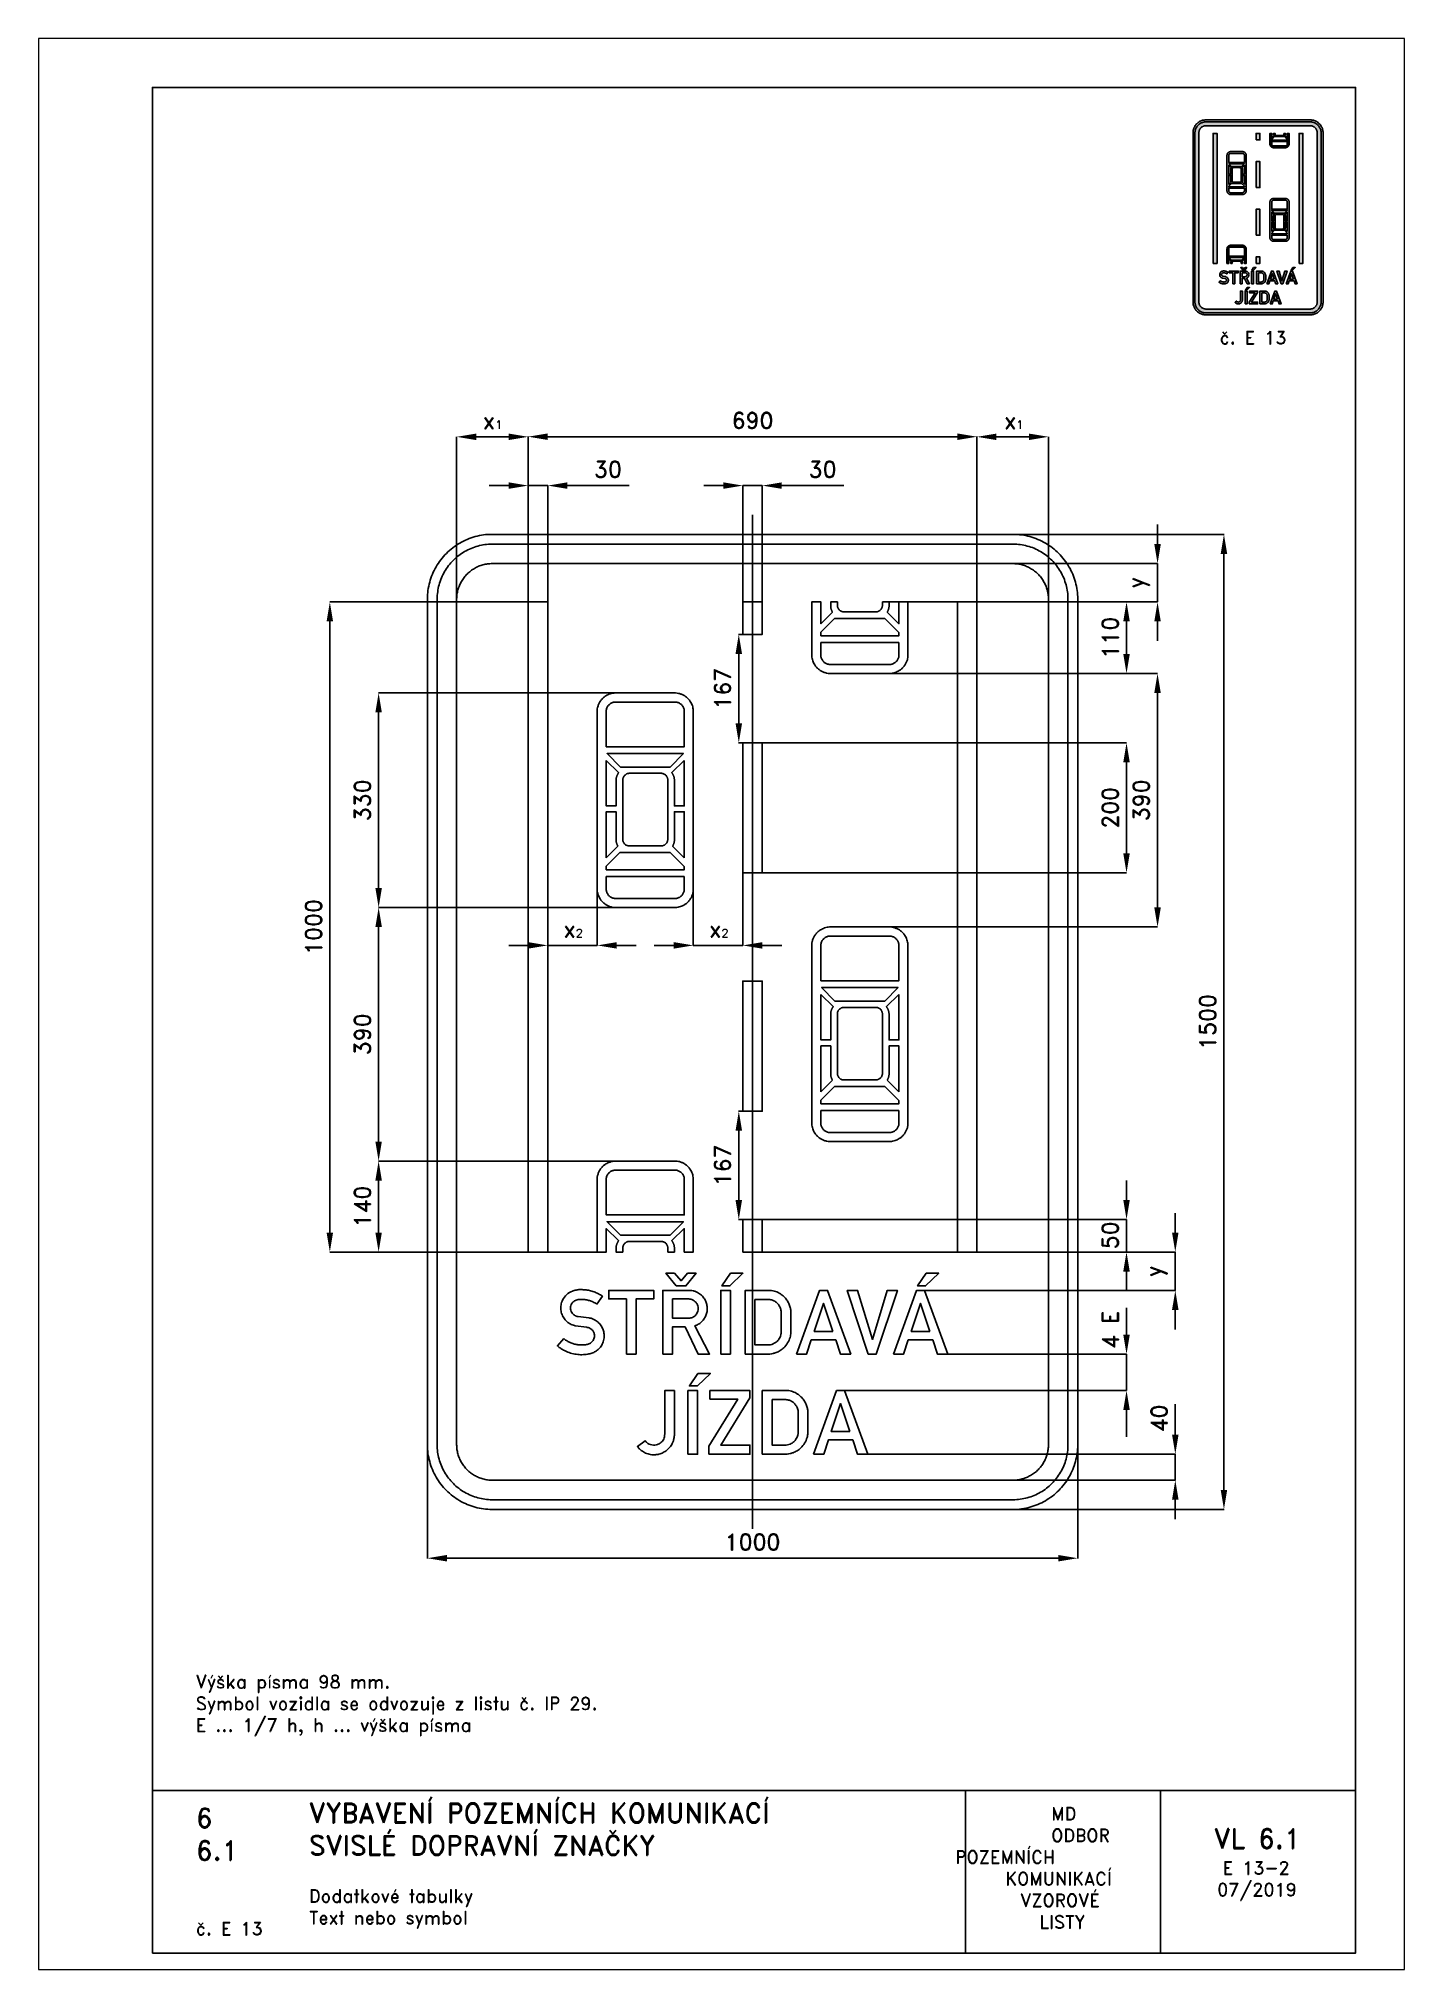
# Paper-space layout 'E 13-2-1' of a CAD drawing. Header units: millimetres. Extents: x 0 to 210, y 0 to 297.
# The model-space entities are those that its viewports show. They can reach past a viewport. Long polylines and large blocks are cut down to what shows.
import ezdxf

# ---------------------------------------------------------------- set-up
doc = ezdxf.new("R2010")
doc.units = ezdxf.units.MM
doc.header["$LTSCALE"] = 5
doc.linetypes.add('ČERCHOVANÁX2', pattern=[2, 1, -0.5, 0, -0.5])
for name, color, linetype in [('Kóty', 2, 'Continuous'), ('Rozpiska', 7, 'Continuous'), ('Značka', 7, 'Continuous')]:
    doc.layers.add(name, color=color, linetype=linetype)
doc.layers.add('Rámeček', color=6, linetype='Continuous', plot=False)
doc.styles.get("Standard").update_dxf_attribs({"font": 'romand.shx', "height": 25})
doc.dimstyles.get("Standard").update_dxf_attribs({"dimtxt": 25, "dimasz": 30, "dimexe": 0.18, "dimexo": 0.0625, "dimgap": 12.5, "dimtad": 1, "dimdec": 0, "dimzin": 0, "dimdsep": 46, "dimtxsty": 'Standard', "dimcen": 0.09, "dimadec": 0, "dimazin": 0, "dimtfac": 1, "dimtdec": 0, "dimtofl": 0, "dimtmove": 0, "dimatfit": 3, "dimfxl": 1, "dimtolj": 1, "dimtzin": 0, "dimarcsym": 0})

psp = doc.layouts.new('E 13-2-1')

# ---------------------------------------------------------------- texts
at = {"layer": 'Rozpiska', "color": 7, "attachment_point": 1}
for s, width, gutter_width, heights, insert, char_height in [('\\pi4.09524;č. E 13', 20, 125, [0], (177.5, 252), 2), ('\\A1;\\PVýška písma 98 mm.{\\H1.83333x; }\\PSymbol vozidla se odvozuje z listu č. IP 29.{\\H1.55556x; }\\PE ... 1/7 h, h ... výška písma{\\H1.83862x; }', 166.2378, 100, [0], (24.16, 48.57), 2), ('6', 149.0422, 100, [0], (24.17, 24.77), 3), ('{\\C6;VYBAVENÍ POZEMNÍCH KOMUNIKACÍ\\P}SVISLÉ DOPRAVNÍ ZNAČKY{\\H1.34524x; }', 149.0422, 100, [0], (41.56, 25.56), 3), ('\\pi14.7414;{\\C6;MD\\P\\pi2.36044;}ODBOR POZEMNÍCH{\\H1.57143x; }\\P\\pi7.69378;KOMUNIKACÍ{\\H1.5x; }\\P\\pi9.97949;{\\C6;VZOROVÉ\\H1.47619x; \\H0.67742x;\\P\\pi12.93187;LISTY\\H1.26984x; }', 33.1018, 100, [0], (140.95, 24.95), 2), ('\\pi1.03113;{\\H1.5x;\\C6;VL 6.1\\P\\pi2.41205;\\H0.66667x;E 13-2\\H1.66666x; \\H0.6x;\\P\\pi1.5549;07/2019\\H1.80159x; }', 16.0623, 100, [0], (179.66, 21.61), 2), ('6.1', 149.0422, 100, [0], (24.17, 19.78), 3), ('{\\C6;Dodatkové tabulky\\P}Text nebo symbol{\\H1.83333x; }', 149.0422, 100, [0], (41.56, 12.29), 2), ('{\\C6;č. E 13}', 18.3305, 100, [2.67], (24.17, 7.28), 2)]:
    psp.add_mtext_dynamic_manual_height_columns(s, width=width, gutter_width=gutter_width, heights=heights, dxfattribs=dict(at, insert=insert, char_height=char_height))

msp = doc.modelspace()

# ---------------------------------------------------------------- texts
at = {"layer": 'Kóty', "char_height": 25, "attachment_point": 1}
for s, insert in [('x{\\H0.5x;1}', (-414.8, 937.5)), ('x{\\H0.5x;1}', (386.5, 937.5)), ('x{\\H0.5x;2}', (-290.9, 155.1)), ('x{\\H0.5x;2}', (-67, 155.2))]:
    msp.add_mtext_dynamic_manual_height_columns(s, width=46.105, gutter_width=200, heights=[0], dxfattribs=dict(at, insert=insert))
at = {"layer": 'Kóty', "char_height": 25, "attachment_point": 5, "rotation": 90}
for s, insert in [('\\A1;50', (550, -328.4)), ('\\A1;4 E', (550, -473.6)), ('\\A1;40', (625, -610))]:
    msp.add_mtext(s, dxfattribs=dict(at, insert=insert))

# ---------------------------------------------------------------- blocks, each defined once
blk = doc.blocks.new('*D0')
at = {"layer": 'Defpoints', "color": 0, "transparency": 16777216}
for p in [(-500, -625.3), (500, -631.7), (500, -825)]:
    blk.add_point(p, dxfattribs=at)
at = {"layer": 'Kóty', "color": 0, "lineweight": -2, "transparency": 16777216}
for p, q in [((-500, -625.4), (-500, -825.2)), ((500, -631.8), (500, -825.2)), ((-470, -825), (470, -825))]:
    blk.add_line(p, q, dxfattribs=at)
at = {"layer": 'Kóty', "color": 0, "transparency": 16777216}
for points in [[(-470, -820), (-470, -830), (-500, -825)], [(470, -820), (470, -830), (500, -825)]]:
    blk.add_solid(points, dxfattribs=at)
at = {"layer": 'Kóty', "color": 0, "transparency": 16777216, "insert": (0, -800), "char_height": 25, "attachment_point": 5}
blk.add_mtext('\\A1;1000', dxfattribs=at)
blk = doc.blocks.new('*D1')
at = {"layer": 'Defpoints', "color": 0, "transparency": 16777216}
for p in [(-315, 825), (-345, 646), (-315, 646)]:
    blk.add_point(p, dxfattribs=at)
at = {"layer": 'Kóty', "color": 0, "lineweight": -2, "transparency": 16777216}
for p, q in [((-375, 825), (-405, 825)), ((-345, 646.1), (-345, 825.2)), ((-315, 646.1), (-315, 825.2)), ((-285, 825), (-189.5, 825))]:
    blk.add_line(p, q, dxfattribs=at)
at = {"layer": 'Kóty', "color": 0, "transparency": 16777216}
for points in [[(-375, 830), (-375, 820), (-345, 825)], [(-285, 830), (-285, 820), (-315, 825)]]:
    blk.add_solid(points, dxfattribs=at)
at = {"layer": 'Kóty', "color": 0, "transparency": 16777216, "insert": (-222.3, 850), "char_height": 25, "attachment_point": 5}
blk.add_mtext('\\A1;30', dxfattribs=at)
blk = doc.blocks.new('*D2')
at = {"layer": 'Defpoints', "color": 0, "transparency": 16777216}
for p in [(-650, 646), (-345, 646), (-345, -354)]:
    blk.add_point(p, dxfattribs=at)
at = {"layer": 'Kóty', "color": 0, "lineweight": -2, "transparency": 16777216}
for p, q in [((-345.0625, 646), (-650.18, 646)), ((-650, -324), (-650, 616)), ((-345.0625, -354), (-650.18, -354))]:
    blk.add_line(p, q, dxfattribs=at)
at = {"layer": 'Kóty', "color": 0, "transparency": 16777216}
for points in [[(-655, 616), (-645, 616), (-650, 646)], [(-655, -324), (-645, -324), (-650, -354)]]:
    blk.add_solid(points, dxfattribs=at)
at = {"layer": 'Kóty', "color": 0, "transparency": 16777216, "insert": (-675, 146), "char_height": 25, "attachment_point": 5, "rotation": 90}
blk.add_mtext('\\A1;1000', dxfattribs=at)
blk = doc.blocks.new('*D3')
at = {"layer": 'Defpoints', "color": 0, "transparency": 16777216}
for p in [(-575, 506), (-165, 506), (-165, 176)]:
    blk.add_point(p, dxfattribs=at)
at = {"layer": 'Kóty', "color": 0, "lineweight": -2, "transparency": 16777216}
for p, q in [((-165.0625, 506), (-575.18, 506)), ((-575, 206), (-575, 476)), ((-165.0625, 176), (-575.18, 176))]:
    blk.add_line(p, q, dxfattribs=at)
at = {"layer": 'Kóty', "color": 0, "transparency": 16777216}
for points in [[(-580, 476), (-570, 476), (-575, 506)], [(-580, 206), (-570, 206), (-575, 176)]]:
    blk.add_solid(points, dxfattribs=at)
at = {"layer": 'Kóty', "color": 0, "transparency": 16777216, "insert": (-600, 341), "char_height": 25, "attachment_point": 5, "rotation": 90}
blk.add_mtext('\\A1;330', dxfattribs=at)
blk = doc.blocks.new('*D4')
at = {"layer": 'Defpoints', "color": 0, "transparency": 16777216}
for p in [(-575, -214), (-199.1, -214), (-238.9, -354)]:
    blk.add_point(p, dxfattribs=at)
at = {"layer": 'Kóty', "color": 0, "lineweight": -2, "transparency": 16777216}
for p, q in [((-199.1, -214), (-575.2, -214)), ((-575, -324), (-575, -244)), ((-239, -354), (-575.2, -354))]:
    blk.add_line(p, q, dxfattribs=at)
at = {"layer": 'Kóty', "color": 0, "transparency": 16777216}
for points in [[(-580, -244), (-570, -244), (-575, -214)], [(-580, -324), (-570, -324), (-575, -354)]]:
    blk.add_solid(points, dxfattribs=at)
at = {"layer": 'Kóty', "color": 0, "transparency": 16777216, "insert": (-600, -284), "char_height": 25, "attachment_point": 5, "rotation": 90}
blk.add_mtext('\\A1;140', dxfattribs=at)
blk = doc.blocks.new('*D5')
at = {"layer": 'Defpoints', "color": 0, "transparency": 16777216}
for p in [(204.7, 646), (575, 646), (194.8, 536)]:
    blk.add_point(p, dxfattribs=at)
at = {"layer": 'Kóty', "color": 0, "lineweight": -2, "transparency": 16777216}
for p, q in [((204.8, 646), (575.2, 646)), ((575, 566), (575, 616)), ((194.9, 536), (575.2, 536))]:
    blk.add_line(p, q, dxfattribs=at)
at = {"layer": 'Kóty', "color": 0, "transparency": 16777216}
for points in [[(570, 616), (580, 616), (575, 646)], [(570, 566), (580, 566), (575, 536)]]:
    blk.add_solid(points, dxfattribs=at)
at = {"layer": 'Kóty', "color": 0, "transparency": 16777216, "insert": (550, 591), "char_height": 25, "attachment_point": 5, "rotation": 90}
blk.add_mtext('\\A1;110', dxfattribs=at)
blk = doc.blocks.new('*D6')
at = {"layer": 'Defpoints', "color": 0, "transparency": 16777216}
for p in [(334.3, 705), (330, 646), (622.7, 646)]:
    blk.add_point(p, dxfattribs=at)
at = {"layer": 'Kóty', "color": 0, "lineweight": -2, "transparency": 16777216}
for p, q in [((622.7, 735), (622.7, 765)), ((334.4, 705), (622.8, 705)), ((330.1, 646), (622.8, 646)), ((622.7, 616), (622.7, 586))]:
    blk.add_line(p, q, dxfattribs=at)
at = {"layer": 'Kóty', "color": 0, "transparency": 16777216}
for points in [[(617.7, 735), (627.7, 735), (622.7, 705)], [(617.7, 616), (627.7, 616), (622.7, 646)]]:
    blk.add_solid(points, dxfattribs=at)
at = {"layer": 'Kóty', "color": 0, "transparency": 16777216, "insert": (593.5, 675.5), "char_height": 25, "attachment_point": 5, "rotation": 90}
blk.add_mtext('\\A1;y', dxfattribs=at)
blk = doc.blocks.new('*D7')
at = {"layer": 'Defpoints', "color": 0, "transparency": 16777216}
for p in [(345, -354), (264.5, -413), (650, -413)]:
    blk.add_point(p, dxfattribs=at)
at = {"layer": 'Kóty', "color": 0, "lineweight": -2, "transparency": 16777216}
for p, q in [((650, -324), (650, -294)), ((345.1, -354), (650.2, -354)), ((264.6, -413), (650.2, -413)), ((650, -443), (650, -473))]:
    blk.add_line(p, q, dxfattribs=at)
at = {"layer": 'Kóty', "color": 0, "transparency": 16777216}
for points in [[(645, -324), (655, -324), (650, -354)], [(645, -443), (655, -443), (650, -413)]]:
    blk.add_solid(points, dxfattribs=at)
at = {"layer": 'Kóty', "color": 0, "transparency": 16777216, "insert": (620.8, -383.5), "char_height": 25, "attachment_point": 5, "rotation": 90}
blk.add_mtext('\\A1;y', dxfattribs=at)
blk = doc.blocks.new('*D8')
at = {"layer": 'Defpoints', "color": 0, "transparency": 16777216}
for p in [(15, 429.332978), (575, 429.332978), (15, 229.333)]:
    blk.add_point(p, dxfattribs=at)
at = {"layer": 'Kóty', "color": 0, "lineweight": -2, "transparency": 16777216}
for p, q in [((15.0625, 429.332978), (575.18, 429.332978)), ((575, 259.333), (575, 399.332978)), ((15.0625, 229.333), (575.18, 229.333))]:
    blk.add_line(p, q, dxfattribs=at)
at = {"layer": 'Kóty', "color": 0, "transparency": 16777216}
for points in [[(570, 399.332978), (580, 399.332978), (575, 429.332978)], [(570, 259.333), (580, 259.333), (575, 229.333)]]:
    blk.add_solid(points, dxfattribs=at)
at = {"layer": 'Kóty', "color": 0, "transparency": 16777216, "insert": (550, 329.332989), "char_height": 25, "attachment_point": 5, "rotation": 90}
blk.add_mtext('\\A1;200', dxfattribs=at)
blk = doc.blocks.new('*D9')
at = {"layer": 'Defpoints', "color": 0, "transparency": 16777216}
for p in [(15, 825), (-15, 646), (15, 646)]:
    blk.add_point(p, dxfattribs=at)
at = {"layer": 'Kóty', "color": 0, "lineweight": -2, "transparency": 16777216}
for p, q in [((-45, 825), (-75, 825)), ((-15, 646.1), (-15, 825.2)), ((15, 646.1), (15, 825.2)), ((45, 825), (140.5, 825))]:
    blk.add_line(p, q, dxfattribs=at)
at = {"layer": 'Kóty', "color": 0, "transparency": 16777216}
for points in [[(-45, 830), (-45, 820), (-15, 825)], [(45, 830), (45, 820), (15, 825)]]:
    blk.add_solid(points, dxfattribs=at)
at = {"layer": 'Kóty', "color": 0, "transparency": 16777216, "insert": (107.7, 850), "char_height": 25, "attachment_point": 5}
blk.add_mtext('\\A1;30', dxfattribs=at)
blk = doc.blocks.new('*D10')
at = {"layer": 'Defpoints', "color": 0, "transparency": 16777216}
for p in [(-5.3, 596), (-21.2, 429.3), (-5.3, 429.3)]:
    blk.add_point(p, dxfattribs=at)
at = {"layer": 'Kóty', "color": 0, "lineweight": -2, "transparency": 16777216}
for p, q in [((-5.4, 596), (-21.4, 596)), ((-21.2, 566), (-21.2, 459.3)), ((-5.4, 429.3), (-21.4, 429.3))]:
    blk.add_line(p, q, dxfattribs=at)
at = {"layer": 'Kóty', "color": 0, "transparency": 16777216}
for points in [[(-26.2, 566), (-16.2, 566), (-21.2, 596)], [(-26.2, 459.3), (-16.2, 459.3), (-21.2, 429.3)]]:
    blk.add_solid(points, dxfattribs=at)
at = {"layer": 'Kóty', "color": 0, "transparency": 16777216, "insert": (-46.2, 512.7), "char_height": 25, "attachment_point": 5, "rotation": 90}
blk.add_mtext('\\A1;167', dxfattribs=at)
blk = doc.blocks.new('*D11')
at = {"layer": 'Defpoints', "color": 0, "transparency": 16777216}
for p in [(-5.3, -137.3), (-21.2, -304), (-5.3, -304)]:
    blk.add_point(p, dxfattribs=at)
at = {"layer": 'Kóty', "color": 0, "lineweight": -2, "transparency": 16777216}
for p, q in [((-5.4, -137.3), (-21.4, -137.3)), ((-21.2, -167.3), (-21.2, -274)), ((-5.4, -304), (-21.4, -304))]:
    blk.add_line(p, q, dxfattribs=at)
at = {"layer": 'Kóty', "color": 0, "transparency": 16777216}
for points in [[(-26.2, -167.3), (-16.2, -167.3), (-21.2, -137.3)], [(-26.2, -274), (-16.2, -274), (-21.2, -304)]]:
    blk.add_solid(points, dxfattribs=at)
at = {"layer": 'Kóty', "color": 0, "transparency": 16777216, "insert": (-46.2, -220.7), "char_height": 25, "attachment_point": 5, "rotation": 90}
blk.add_mtext('\\A1;167', dxfattribs=at)
blk = doc.blocks.new('*D12')
at = {"layer": 'Defpoints', "color": 0, "transparency": 16777216}
for p in [(345, 900.18), (-345, 646), (345, 646)]:
    blk.add_point(p, dxfattribs=at)
at = {"layer": 'Kóty', "color": 0, "lineweight": -2, "transparency": 16777216}
for p, q in [((-345, 646.0625), (-345, 900.36)), ((-315, 900.18), (315, 900.18)), ((345, 646.0625), (345, 900.36))]:
    blk.add_line(p, q, dxfattribs=at)
at = {"layer": 'Kóty', "color": 0, "transparency": 16777216}
for points in [[(-315, 905.18), (-315, 895.18), (-345, 900.18)], [(315, 905.18), (315, 895.18), (345, 900.18)]]:
    blk.add_solid(points, dxfattribs=at)
at = {"layer": 'Kóty', "color": 0, "transparency": 16777216, "insert": (0, 925.18), "char_height": 25, "attachment_point": 5}
blk.add_mtext('\\A1;690', dxfattribs=at)
blk = doc.blocks.new('*D13')
at = {"layer": 'Defpoints', "color": 0, "transparency": 16777216}
for p in [(-575, 176), (-199.1, 176), (-199.1, -214)]:
    blk.add_point(p, dxfattribs=at)
at = {"layer": 'Kóty', "color": 0, "lineweight": -2, "transparency": 16777216}
for p, q in [((-199.1, 176), (-575.2, 176)), ((-575, -184), (-575, 146)), ((-199.1, -214), (-575.2, -214))]:
    blk.add_line(p, q, dxfattribs=at)
at = {"layer": 'Kóty', "color": 0, "transparency": 16777216}
for points in [[(-580, 146), (-570, 146), (-575, 176)], [(-580, -184), (-570, -184), (-575, -214)]]:
    blk.add_solid(points, dxfattribs=at)
at = {"layer": 'Kóty', "color": 0, "transparency": 16777216, "insert": (-600, -19), "char_height": 25, "attachment_point": 5, "rotation": 90}
blk.add_mtext('\\A1;390', dxfattribs=at)
blk = doc.blocks.new('*D14')
at = {"layer": 'Defpoints', "color": 0, "transparency": 16777216}
for p in [(194.8, 536), (183.2, 146), (622.7, 146)]:
    blk.add_point(p, dxfattribs=at)
at = {"layer": 'Kóty', "color": 0, "lineweight": -2, "transparency": 16777216}
for p, q in [((194.9, 536), (622.8, 536)), ((622.7, 506), (622.7, 176)), ((183.3, 146), (622.8, 146))]:
    blk.add_line(p, q, dxfattribs=at)
at = {"layer": 'Kóty', "color": 0, "transparency": 16777216}
for points in [[(617.7, 506), (627.7, 506), (622.7, 536)], [(617.7, 176), (627.7, 176), (622.7, 146)]]:
    blk.add_solid(points, dxfattribs=at)
at = {"layer": 'Kóty', "color": 0, "transparency": 16777216, "insert": (597.7, 341), "char_height": 25, "attachment_point": 5, "rotation": 90}
blk.add_mtext('\\A1;390', dxfattribs=at)
blk = doc.blocks.new('*D15')
at = {"layer": 'Defpoints', "color": 0, "transparency": 16777216}
for p in [(345, 750), (364, -750), (724.8, -750)]:
    blk.add_point(p, dxfattribs=at)
at = {"layer": 'Kóty', "color": 0, "lineweight": -2, "transparency": 16777216}
for p, q in [((345.1, 750), (725, 750)), ((724.8, 720), (724.8, -720)), ((364, -750), (725, -750))]:
    blk.add_line(p, q, dxfattribs=at)
at = {"layer": 'Kóty', "color": 0, "transparency": 16777216}
for points in [[(719.8, 720), (729.8, 720), (724.8, 750)], [(719.8, -720), (729.8, -720), (724.8, -750)]]:
    blk.add_solid(points, dxfattribs=at)
at = {"layer": 'Kóty', "color": 0, "transparency": 16777216, "insert": (699.8, 0), "char_height": 25, "attachment_point": 5, "rotation": 90}
blk.add_mtext('\\A1;1500', dxfattribs=at)

# ---------------------------------------------------------------- dimensions: what is measured, and where the dimension line sits
at = {"layer": 'Kóty'}
for base, p1, p2, picture, middle in [((345, 900.2), (-345, 646), (345, 646), '*D12', (0, 925.2)), ((-315, 825), (-345, 646), (-315, 646), '*D1', (-222.3, 850)), ((15, 825), (-15, 646), (15, 646), '*D9', (107.7, 850)), ((500, -825), (-500, -625.3), (500, -631.7), '*D0', (0, -800))]:
    dim = msp.add_linear_dim(base=base, p1=p1, p2=p2, dimstyle='Standard', dxfattribs=at)
    dim.commit()
    dim.dimension.update_dxf_attribs({"geometry": picture, "text_midpoint": middle})
for base, p1, p2, picture, middle in [((622.7, 646), (334.3, 705), (330, 646), '*D6', (593.5, 675.5)), ((650, -413), (345, -354), (264.5, -413), '*D7', (620.8, -383.5))]:
    dim = msp.add_linear_dim(base=base, p1=p1, p2=p2, angle=90, text='y', dimstyle='Standard', dxfattribs=at)
    dim.commit()
    dim.dimension.update_dxf_attribs({"geometry": picture, "text_midpoint": middle})
for base, p1, p2, picture, middle in [((724.8, -750), (345, 750), (364, -750), '*D15', (699.8, 0)), ((-650, 646), (-345, -354), (-345, 646), '*D2', (-675, 146)), ((575, 646), (194.8, 536), (204.7, 646), '*D5', (550, 591)), ((-21.2, 429.3), (-5.3, 596), (-5.3, 429.3), '*D10', (-46.2, 512.7)), ((622.7, 146), (194.8, 536), (183.2, 146), '*D14', (597.7, 341)), ((-575, 506), (-165, 176), (-165, 506), '*D3', (-600, 341)), ((575, 429.3), (15, 229.3), (15, 429.3), '*D8', (550, 329.3)), ((-575, 176), (-199.1, -214), (-199.1, 176), '*D13', (-600, -19)), ((-21.2, -304), (-5.3, -137.3), (-5.3, -304), '*D11', (-46.2, -220.7)), ((-575, -214), (-238.9, -354), (-199.1, -214), '*D4', (-600, -284))]:
    dim = msp.add_linear_dim(base=base, p1=p1, p2=p2, angle=90, dimstyle='Standard', dxfattribs=at)
    dim.commit()
    dim.dimension.update_dxf_attribs({"geometry": picture, "text_midpoint": middle})

# ---------------------------------------------------------------- linework, layer by layer
at = {"layer": 'Kóty'}
for p, q in [((-455, 615.2), (-455, 900.2)), ((-425, 900), (-375, 900)), ((-345, 615.2), (-345, 900.2)), ((345, 646.1), (345, 900.2)), ((375, 900), (425, 900)), ((455, 646.6), (455, 900.2)), ((-15, 264.6), (-15, 117.5)), ((-315, 219), (-315, 117.5)), ((-238.9, 219), (-238.9, 117.5)), ((-91.1, 214.1), (-91.1, 117.5)), ((-345, 117.7), (-375, 117.7)), ((-208.9, 117.7), (-178.9, 117.7)), ((-121.1, 117.7), (-151.1, 117.7)), ((15, 117.7), (45, 117.7)), ((575, -244), (575, -274)), ((15.1, -304), (575.2, -304)), ((15.1, -354), (575.2, -354)), ((575, -384), (575, -414)), ((575, -481), (575, -439.8)), ((300.1, -511), (575.2, -511)), ((141.7, -567), (575.2, -567)), ((650, -635), (650, -587.8)), ((575, -638.2), (575, -597)), ((177.2, -665), (650.2, -665)), ((370.2, -705), (650.2, -705)), ((650, -765), (650, -735))]:
    msp.add_line(p, q, dxfattribs=at)
for points in [[(-345, 825.2), (-315, 825)], [(-15, 825), (15, 825.2)], [(622.7, 705), (622.7, 646)], [(-315, 117.7), (-238.9, 117.7)], [(-91.1, 117.7), (-15, 117.7)], [(575.2, -354), (575, -304)], [(650, -413), (650, -354)], [(575, -567), (575, -511)], [(650, -705), (650, -665)]]:
    msp.add_lwpolyline(points, dxfattribs=at)
for points in [[(-425, 905), (-425, 895), (-455, 900)], [(-375, 905), (-375, 895), (-345, 900)], [(375, 905), (375, 895), (345, 900)], [(425, 905), (425, 895), (455, 900)], [(-345, 122.7), (-345, 112.7), (-315, 117.7)], [(-208.9, 122.7), (-208.9, 112.7), (-238.9, 117.7)], [(-121.1, 122.7), (-121.1, 112.7), (-91.1, 117.7)], [(15, 122.7), (15, 112.7), (-15, 117.7)], [(570, -274), (580, -274), (575, -304)], [(570, -384), (580, -384), (575, -354)], [(570, -481), (580, -481), (575, -511)], [(570, -597), (580, -597), (575, -567)], [(645, -635), (655, -635), (650, -665)], [(645, -735), (655, -735), (650, -705)]]:
    msp.add_solid(points, dxfattribs=at)
at = {"layer": 'Značka', "color": 6, "linetype": 'ČERCHOVANÁX2', "ltscale": 5}
msp.add_lwpolyline([(0, -780), (0, 780)], dxfattribs=at)
at = {"layer": 'Značka', "color": 3}
for points in [[(-400, -750), (-400.4, -750), (-400.8, -750, -0.03218), (-413.7, -749.1, -0.035443), (-426.4, -746.5, -0.036267), (-438.7, -742.3, -0.034421), (-450.2, -736.5, -0.033721), (-461, -729.3, -0.034085), (-470.7, -720.7, -0.034209), (-479.3, -711, -0.034229), (-486.5, -700.2, -0.034044), (-492.3, -688.7, -0.033412), (-496.5, -676.4, -0.034127), (-499.1, -663.7, -0.036745), (-500, -650.8), (-500, -650.4), (-500, -650), (-500, 650), (-500, 650.4), (-500, 650.8, -0.03218), (-499.1, 663.7, -0.035443), (-496.5, 676.4, -0.036267), (-492.3, 688.7, -0.034421), (-486.5, 700.2, -0.033721), (-479.3, 711, -0.034085), (-470.7, 720.7, -0.034209), (-461, 729.3, -0.034229), (-450.2, 736.5, -0.034044), (-438.7, 742.3, -0.033412), (-426.4, 746.5, -0.034127), (-413.7, 749.1, -0.036745), (-400.8, 750), (-400.4, 750), (-400, 750), (400, 750), (400.4, 750), (400.8, 750, -0.03218), (413.7, 749.1, -0.035443), (426.4, 746.5, -0.036267), (438.7, 742.3, -0.034421), (450.2, 736.5, -0.033721), (461, 729.3, -0.034085), (470.7, 720.7, -0.034209), (479.3, 711, -0.034229), (486.5, 700.2, -0.034044), (492.3, 688.7, -0.033412), (496.5, 676.4, -0.034127), (499.1, 663.7, -0.036745), (500, 650.8), (500, 650.4), (500, 650), (500, -650), (500, -650.4), (500, -650.8, -0.03218), (499.1, -663.7, -0.035443), (496.5, -676.4, -0.036267), (492.3, -688.7, -0.034421), (486.5, -700.2, -0.033721), (479.3, -711, -0.034085), (470.7, -720.7, -0.034209), (461, -729.3, -0.034229), (450.2, -736.5, -0.034044), (438.7, -742.3, -0.033412), (426.4, -746.5, -0.034127), (413.7, -749.1, -0.036745), (400.8, -750), (400.4, -750), (400, -750), (-400, -750)], [(-400, -735), (-400.3, -735), (-400.7, -735, -0.03218), (-411.6, -734.2, -0.035443), (-422.4, -732, -0.036267), (-432.9, -728.5, -0.034421), (-442.7, -723.5, -0.033721), (-451.9, -717.4, -0.034085), (-460.1, -710.1, -0.034209), (-467.4, -701.9, -0.034229), (-473.5, -692.7, -0.034044), (-478.4, -682.9, -0.033412), (-482, -672.4, -0.034127), (-484.3, -661.6, -0.036745), (-485, -650.7), (-485, -650.3), (-485, -650), (-485, 650), (-485, 650.3), (-485, 650.7, -0.03218), (-484.2, 661.6, -0.035443), (-482, 672.4, -0.036267), (-478.5, 682.9, -0.034421), (-473.5, 692.7, -0.033721), (-467.4, 701.9, -0.034085), (-460.1, 710.1, -0.034209), (-451.9, 717.4, -0.034229), (-442.7, 723.5, -0.034044), (-432.9, 728.4, -0.033412), (-422.4, 732, -0.034127), (-411.6, 734.3, -0.036745), (-400.7, 735), (-400.3, 735), (-400, 735), (400, 735), (400.3, 735), (400.7, 735, -0.03218), (411.6, 734.2, -0.035443), (422.4, 732, -0.036267), (432.9, 728.5, -0.034421), (442.7, 723.5, -0.033721), (451.9, 717.4, -0.034085), (460.1, 710.1, -0.034209), (467.4, 701.9, -0.034229), (473.5, 692.7, -0.034044), (478.4, 682.9, -0.033412), (482, 672.4, -0.034127), (484.3, 661.6, -0.036745), (485, 650.7), (485, 650.3), (485, 650), (485, -650), (485, -650.3), (485, -650.7, -0.03218), (484.2, -661.6, -0.035443), (482, -672.4, -0.036267), (478.5, -682.9, -0.034421), (473.5, -692.7, -0.033721), (467.4, -701.9, -0.034085), (460.1, -710.1, -0.034209), (451.9, -717.4, -0.034229), (442.7, -723.5, -0.034044), (432.9, -728.4, -0.033412), (422.4, -732, -0.034127), (411.6, -734.3, -0.036745), (400.7, -735), (400.3, -735), (400, -735), (-400, -735)], [(-400, -705), (400, -705), (400.2, -705), (400.4, -705, 0.03218), (407.5, -704.5, 0.035443), (414.5, -703.1, 0.036267), (421.3, -700.8, 0.034421), (427.6, -697.6, 0.033721), (433.6, -693.6, 0.034085), (438.9, -688.9, 0.034209), (443.6, -683.6, 0.034229), (447.6, -677.6, 0.034044), (450.7, -671.3, 0.033412), (453.1, -664.5, 0.034127), (454.5, -657.5, 0.036745), (455, -650.4), (455, -650.2), (455, -650), (455, 650), (455, 650.2), (455, 650.4, 0.03218), (454.5, 657.5, 0.035443), (453.1, 664.5, 0.036267), (450.8, 671.3, 0.034421), (447.6, 677.6, 0.033721), (443.6, 683.6, 0.034085), (438.9, 688.9, 0.034209), (433.6, 693.6, 0.034229), (427.6, 697.6, 0.034044), (421.3, 700.7, 0.033412), (414.5, 703.1, 0.034127), (407.5, 704.5, 0.036745), (400.4, 705), (400.2, 705), (400, 705), (-400, 705), (-400.2, 705), (-400.4, 705, 0.03218), (-407.5, 704.5, 0.035443), (-414.5, 703.1, 0.036267), (-421.3, 700.8, 0.034421), (-427.6, 697.6, 0.033721), (-433.6, 693.6, 0.034085), (-438.9, 688.9, 0.034209), (-443.6, 683.6, 0.034229), (-447.6, 677.6, 0.034044), (-450.7, 671.3, 0.033412), (-453.1, 664.5, 0.034127), (-454.5, 657.5, 0.036745), (-455, 650.4), (-455, 650.2), (-455, 650), (-455, -650), (-455, -650.2), (-455, -650.4, 0.03218), (-454.5, -657.5, 0.035443), (-453.1, -664.5, 0.036267), (-450.8, -671.3, 0.034421), (-447.6, -677.6, 0.033721), (-443.6, -683.6, 0.034085), (-438.9, -688.9, 0.034209), (-433.6, -693.6, 0.034229), (-427.6, -697.6, 0.034044), (-421.3, -700.7, 0.033412), (-414.5, -703.1, 0.034127), (-407.5, -704.5, 0.036745), (-400.4, -705), (-400.2, -705), (-400, -705)], [(199.6, 646), (199.6, 641), (199.6, 640.8), (199.6, 640.5, -0.043012), (199.4, 638.8, -0.045585), (198.9, 637.1, -0.042604), (198.2, 635.7, -0.040519), (197.2, 634.4, -0.039599), (196.1, 633.2, -0.04085), (194.9, 632.3, -0.033095), (193.8, 631.7, -0.031875), (192.6, 631.2, -0.035842), (191.3, 630.8, -0.040277), (189.9, 630.7), (189.6, 630.7), (189.4, 630.7), (140.6, 630.7), (140.4, 630.7), (140.1, 630.7, -0.043732), (138.4, 630.9, -0.045948), (136.8, 631.4, -0.042983), (135.4, 632.1, -0.040581), (134.1, 633, -0.039677), (133, 634.1, -0.040653), (132, 635.4, -0.032962), (131.4, 636.5, -0.03156), (130.9, 637.7, -0.035478), (130.5, 639.1, -0.039615), (130.4, 640.5), (130.4, 640.8), (130.4, 641), (130.4, 646), (120.1, 646), (120.1, 639.9), (120.1, 639.7), (120.1, 639.6, 0.011986), (120.2, 638.6, 0.013049), (120.3, 637.7, 0.012002), (120.4, 636.9, 0.011715), (120.6, 636.1, 0.013922), (120.9, 635.1, 0.013994), (121.2, 634.1, 0.013068), (121.5, 633.2, 0.011821), (121.9, 632.3, 0.011508), (122.3, 631.4, 0.011179), (122.8, 630.5), (122.9, 630.4), (122.9, 630.3), (105, 612.4), (105, 646), (91.1, 646), (91.1, 564.4), (91.1, 563.7, 0.004898), (91.1, 563, 0.036136), (91.6, 559.2, 0.037618), (92.6, 555.5, 0.034583), (93.9, 552.2, 0.03277), (95.7, 549.1, 0.039577), (98.3, 545.6, 0.040308), (101.5, 542.6, 0.040633), (105.1, 540, 0.039393), (109.1, 538.1, 0.043644), (113.7, 536.6, 0.048547), (118.4, 536, 0.005739), (119.1, 536), (119.8, 536), (210.2, 536), (210.9, 536, 0.004781), (211.6, 536, 0.03534), (215.4, 536.5, 0.036842), (219.2, 537.5, 0.033925), (222.5, 538.8, 0.03236), (225.6, 540.5, 0.03925), (229.2, 543.1, 0.040414), (232.2, 546.3, 0.040912), (234.8, 549.8, 0.04007), (236.8, 553.8, 0.044511), (238.3, 558.3, 0.049639), (238.9, 563, 0.005881), (238.9, 563.7), (238.9, 564.4), (238.9, 646), (225, 646), (225, 612.4), (207.1, 630.3), (207.1, 630.4), (207.2, 630.5, 0.011164), (207.7, 631.4, 0.012692), (208.1, 632.3, 0.012835), (208.5, 633.2, 0.012703), (208.8, 634.1, 0.013035), (209.1, 635.1, 0.013142), (209.3, 636.1, 0.010586), (209.5, 636.9, 0.009713), (209.7, 637.7, 0.010658), (209.8, 638.6, 0.011208), (209.8, 639.6), (209.9, 639.7), (209.9, 639.9), (209.9, 646), (199.6, 646)], [(225, 583.5), (225, 564.4), (225, 564.1), (225, 563.7, -0.044082), (224.7, 561.3, -0.046508), (224, 558.9, -0.043372), (222.9, 556.9, -0.04078), (221.6, 555, -0.039668), (220, 553.4, -0.04046), (218.2, 552.1, -0.032667), (216.6, 551.2, -0.031243), (214.8, 550.5, -0.035071), (212.9, 550, -0.03934), (210.9, 549.8), (210.5, 549.8), (210.2, 549.8), (119.8, 549.8), (119.5, 549.8), (119.1, 549.8, -0.04237), (116.6, 550.1, -0.045272), (114.2, 550.8, -0.042464), (112.2, 551.8, -0.040701), (110.3, 553.1, -0.03991), (108.7, 554.7, -0.041225), (107.3, 556.5, -0.03343), (106.4, 558.1, -0.032083), (105.7, 559.8, -0.035999), (105.2, 561.7, -0.040086), (105, 563.7), (105, 564.1), (105, 564.4), (105, 583.5), (225, 583.5)], [(-210.2, 506), (-119.8, 506), (-119.1, 506, -0.004743), (-118.4, 506, -0.043033), (-113.7, 505.4, -0.045318), (-109.1, 503.9, -0.042391), (-105.1, 502, -0.040302), (-101.5, 499.4, -0.03948), (-98.3, 496.4, -0.040834), (-95.7, 492.9, -0.033169), (-93.9, 489.8, -0.032013), (-92.6, 486.5, -0.036066), (-91.6, 482.8, -0.040533), (-91.1, 479, -0.005891), (-91.1, 478.3), (-91.1, 477.6), (-91.1, 204.4), (-91.1, 203.7, -0.004863), (-91.1, 203, -0.044003), (-91.7, 198.3, -0.046211), (-93.2, 193.8, -0.043128), (-95.2, 189.8, -0.040583), (-97.8, 186.3, -0.039562), (-100.8, 183.1, -0.040481), (-104.4, 180.5, -0.032762), (-107.5, 178.8, -0.03141), (-110.8, 177.5, -0.035318), (-114.6, 176.5, -0.039642), (-118.4, 176, -0.005753), (-119.1, 176), (-119.8, 176), (-210.2, 176), (-210.9, 176, -0.004743), (-211.6, 176, -0.043033), (-216.3, 176.6, -0.045318), (-220.9, 178.1, -0.042391), (-224.9, 180, -0.040302), (-228.5, 182.6, -0.03948), (-231.7, 185.6, -0.040834), (-234.3, 189.1, -0.033169), (-236.1, 192.2, -0.032013), (-237.4, 195.5, -0.036066), (-238.4, 199.2, -0.040533), (-238.9, 203, -0.005891), (-238.9, 203.7), (-238.9, 204.4), (-238.9, 477.6), (-238.9, 478.3, -0.004863), (-238.9, 479, -0.044003), (-238.3, 483.7, -0.046211), (-236.8, 488.2, -0.043128), (-234.8, 492.2, -0.040583), (-232.2, 495.7, -0.039562), (-229.2, 498.9, -0.040481), (-225.6, 501.5, -0.032762), (-222.5, 503.2, -0.03141), (-219.2, 504.5, -0.035318), (-215.4, 505.5, -0.039642), (-211.6, 506, -0.005753), (-210.9, 506), (-210.2, 506)], [(-210.2, 492.1), (-119.8, 492.1), (-119.5, 492.1), (-119.1, 492.1, -0.042711), (-116.7, 491.8, -0.045029), (-114.3, 491.1, -0.042207), (-112.2, 490.1, -0.040278), (-110.4, 488.8, -0.039562), (-108.7, 487.2, -0.041009), (-107.3, 485.4, -0.033366), (-106.4, 483.8, -0.032193), (-105.7, 482.1, -0.036264), (-105.2, 480.2, -0.040599), (-105, 478.2), (-105, 477.8), (-105, 477.5), (-105, 423.2), (-225, 423.2), (-225, 477.5), (-225, 477.8), (-225, 478.2, -0.043548), (-224.7, 480.6, -0.046274), (-224, 483, -0.043318), (-223, 485, -0.041), (-221.6, 486.9, -0.040022), (-220, 488.5, -0.040806), (-218.2, 489.8, -0.032981), (-216.6, 490.7, -0.031385), (-214.9, 491.4, -0.035145), (-212.9, 491.9, -0.039005), (-210.9, 492.1), (-210.5, 492.1), (-210.2, 492.1)], [(-225, 402), (-205.9, 383.5), (-206, 383.4), (-206.1, 383.2, 0.013343), (-206.8, 382.3, 0.014881), (-207.4, 381.3, 0.015422), (-207.9, 380.3, 0.015274), (-208.4, 379.2, 0.016106), (-208.8, 378.1, 0.016441), (-209.1, 376.9, 0.013583), (-209.4, 376, 0.012632), (-209.6, 375, 0.014238), (-209.7, 373.8, 0.015292), (-209.8, 372.7), (-209.9, 372.5), (-209.9, 372.3), (-209.9, 332.2), (-225, 332.2), (-225, 402)], [(-105, 402), (-124.2, 383.5), (-124.1, 383.4), (-124, 383.2, -0.0153), (-123.3, 382.3, -0.016507), (-122.7, 381.3, -0.016502), (-122.2, 380.3, -0.015828), (-121.7, 379.2, -0.016143), (-121.3, 378.1, -0.015967), (-120.9, 376.9, -0.012878), (-120.7, 376, -0.011726), (-120.5, 375, -0.012919), (-120.3, 373.8, -0.01358), (-120.2, 372.7), (-120.1, 372.5), (-120.1, 372.3), (-120.1, 332.2), (-105, 332.2), (-105, 402)], [(-189.4, 382.4), (-140.6, 382.4), (-140.4, 382.4), (-140.1, 382.4, -0.044578), (-138.4, 382.2, -0.046464), (-136.8, 381.6, -0.043311), (-135.4, 380.9, -0.0405), (-134.1, 380, -0.039431), (-133, 378.9, -0.040236), (-132, 377.6, -0.032565), (-131.4, 376.4, -0.031211), (-130.9, 375.2, -0.03513), (-130.5, 373.9, -0.039504), (-130.4, 372.5), (-130.4, 372.2), (-130.4, 372), (-130.4, 281), (-130.4, 280.8), (-130.4, 280.5, -0.043012), (-130.6, 278.8, -0.045585), (-131.1, 277.1, -0.042604), (-131.8, 275.7, -0.040519), (-132.8, 274.4, -0.039599), (-133.9, 273.2, -0.04085), (-135.1, 272.3, -0.033095), (-136.2, 271.7, -0.031875), (-137.4, 271.2, -0.035842), (-138.7, 270.8, -0.040277), (-140.1, 270.7), (-140.4, 270.7), (-140.6, 270.7), (-189.4, 270.7), (-189.6, 270.7), (-189.9, 270.7, -0.043732), (-191.6, 270.9, -0.045948), (-193.2, 271.4, -0.042983), (-194.6, 272.1, -0.040581), (-195.9, 273, -0.039677), (-197, 274.1, -0.040653), (-198, 275.4, -0.032962), (-198.6, 276.5, -0.03156), (-199.1, 277.7, -0.035478), (-199.5, 279.1, -0.039615), (-199.6, 280.5), (-199.6, 280.8), (-199.6, 281), (-199.6, 372), (-199.6, 372.2), (-199.6, 372.5, -0.042872), (-199.4, 374.2, -0.045057), (-198.9, 375.8, -0.042111), (-198.2, 377.3, -0.040085), (-197.2, 378.6, -0.039282), (-196.1, 379.8, -0.040815), (-194.9, 380.7, -0.033188), (-193.8, 381.4, -0.032197), (-192.6, 381.9, -0.036341), (-191.3, 382.2, -0.041072), (-189.9, 382.4), (-189.6, 382.4), (-189.4, 382.4)], [(-225, 252.4), (-207.1, 270.3), (-207.1, 270.4), (-207.2, 270.5, -0.010003), (-207.7, 271.4, -0.011951), (-208.1, 272.3, -0.012581), (-208.5, 273.2, -0.012946), (-208.8, 274.1, -0.013755), (-209.1, 275.1, -0.01436), (-209.4, 276.1, -0.011853), (-209.6, 276.9, -0.01112), (-209.7, 277.7, -0.012487), (-209.8, 278.6, -0.013426), (-209.9, 279.6), (-209.9, 279.7), (-209.9, 279.9), (-209.9, 323.2), (-225, 323.2), (-225, 252.4)], [(-105, 252.4), (-122.9, 270.3), (-122.9, 270.4), (-122.8, 270.5, 0.011164), (-122.3, 271.4, 0.012692), (-121.9, 272.3, 0.012835), (-121.5, 273.2, 0.012703), (-121.2, 274.1, 0.013035), (-120.9, 275.1, 0.013142), (-120.7, 276.1, 0.010586), (-120.5, 276.9, 0.009713), (-120.3, 277.7, 0.010658), (-120.2, 278.6, 0.011208), (-120.2, 279.6), (-120.1, 279.7), (-120.1, 279.9), (-120.1, 323.2), (-105, 323.2), (-105, 252.4)], [(-105, 223.5), (-105, 204.4), (-105, 204.1), (-105, 203.7, -0.044082), (-105.3, 201.3, -0.046508), (-106, 198.9, -0.043372), (-107.1, 196.9, -0.04078), (-108.4, 195, -0.039668), (-110, 193.4, -0.04046), (-111.8, 192.1, -0.032667), (-113.4, 191.2, -0.031243), (-115.2, 190.5, -0.035071), (-117.1, 190, -0.03934), (-119.1, 189.8), (-119.5, 189.8), (-119.8, 189.8), (-210.2, 189.8), (-210.5, 189.8), (-210.9, 189.8, -0.04237), (-213.4, 190.1, -0.045272), (-215.8, 190.8, -0.042464), (-217.8, 191.8, -0.040701), (-219.7, 193.1, -0.03991), (-221.3, 194.7, -0.041225), (-222.7, 196.5, -0.03343), (-223.6, 198.1, -0.032083), (-224.3, 199.8, -0.035999), (-224.8, 201.7, -0.040086), (-225, 203.7), (-225, 204.1), (-225, 204.4), (-225, 223.5), (-105, 223.5)], [(119.8, 146), (210.2, 146), (210.9, 146, -0.004743), (211.6, 146, -0.043033), (216.3, 145.4, -0.045318), (220.9, 143.9, -0.042391), (224.9, 142, -0.040302), (228.5, 139.4, -0.03948), (231.7, 136.4, -0.040834), (234.3, 132.9, -0.033169), (236.1, 129.8, -0.032013), (237.4, 126.5, -0.036066), (238.4, 122.8, -0.040533), (238.9, 119, -0.005891), (238.9, 118.3), (238.9, 117.6), (238.9, -155.6), (238.9, -156.3, -0.004863), (238.9, -157, -0.044003), (238.3, -161.7, -0.046211), (236.8, -166.2, -0.043128), (234.8, -170.2, -0.040583), (232.2, -173.7, -0.039562), (229.2, -176.9, -0.040481), (225.6, -179.5, -0.032762), (222.5, -181.2, -0.03141), (219.2, -182.5, -0.035318), (215.4, -183.5, -0.039642), (211.6, -184, -0.005753), (210.9, -184), (210.2, -184), (119.8, -184), (119.1, -184, -0.004743), (118.4, -184, -0.043033), (113.7, -183.4, -0.045318), (109.1, -181.9, -0.042391), (105.1, -180, -0.040302), (101.5, -177.4, -0.03948), (98.3, -174.4, -0.040834), (95.7, -170.9, -0.033169), (93.9, -167.8, -0.032013), (92.6, -164.5, -0.036066), (91.6, -160.8, -0.040533), (91.1, -157, -0.005891), (91.1, -156.3), (91.1, -155.6), (91.1, 117.6), (91.1, 118.3, -0.004863), (91.1, 119, -0.044003), (91.7, 123.7, -0.046211), (93.2, 128.2, -0.043128), (95.2, 132.2, -0.040583), (97.8, 135.7, -0.039562), (100.8, 138.9, -0.040481), (104.4, 141.5, -0.032762), (107.5, 143.2, -0.03141), (110.8, 144.5, -0.035318), (114.6, 145.5, -0.039642), (118.4, 146, -0.005753), (119.1, 146), (119.8, 146)], [(119.8, 132.1), (210.2, 132.1), (210.5, 132.1), (210.9, 132.1, -0.042711), (213.3, 131.8, -0.045029), (215.7, 131.1, -0.042207), (217.8, 130.1, -0.040278), (219.6, 128.8, -0.039562), (221.3, 127.2, -0.041009), (222.7, 125.4, -0.033366), (223.6, 123.8, -0.032193), (224.3, 122.1, -0.036264), (224.8, 120.2, -0.040599), (225, 118.2), (225, 117.8), (225, 117.5), (225, 63.2), (105, 63.2), (105, 117.5), (105, 117.8), (105, 118.2, -0.043548), (105.3, 120.6, -0.046274), (106, 123, -0.043318), (107, 125, -0.041), (108.4, 126.9, -0.040022), (110, 128.5, -0.040806), (111.8, 129.8, -0.032981), (113.4, 130.7, -0.031385), (115.1, 131.4, -0.035145), (117.1, 131.9, -0.039005), (119.1, 132.1), (119.5, 132.1), (119.8, 132.1)], [(105, 42), (124.1, 23.5), (124, 23.4), (123.9, 23.2, 0.013343), (123.2, 22.3, 0.014881), (122.6, 21.3, 0.015422), (122.1, 20.3, 0.015274), (121.6, 19.2, 0.016106), (121.2, 18.1, 0.016441), (120.9, 16.9, 0.013583), (120.6, 16, 0.012632), (120.4, 15, 0.014238), (120.3, 13.8, 0.015292), (120.2, 12.7), (120.1, 12.5), (120.1, 12.3), (120.1, -27.8), (105, -27.8), (105, 42)], [(225, 42), (205.8, 23.5), (205.9, 23.4), (206, 23.2, -0.0153), (206.7, 22.3, -0.016507), (207.3, 21.3, -0.016502), (207.8, 20.3, -0.015828), (208.3, 19.2, -0.016143), (208.7, 18.1, -0.015967), (209.1, 16.9, -0.012878), (209.3, 16, -0.011726), (209.5, 15, -0.012919), (209.7, 13.8, -0.01358), (209.8, 12.7), (209.9, 12.5), (209.9, 12.3), (209.9, -27.8), (225, -27.8), (225, 42)], [(140.6, 22.4), (189.4, 22.4), (189.6, 22.4), (189.9, 22.4, -0.044578), (191.6, 22.2, -0.046464), (193.2, 21.6, -0.043311), (194.6, 20.9, -0.0405), (195.9, 20, -0.039431), (197, 18.9, -0.040236), (198, 17.6, -0.032565), (198.6, 16.4, -0.031211), (199.1, 15.2, -0.03513), (199.5, 13.9, -0.039504), (199.6, 12.5), (199.6, 12.2), (199.6, 12), (199.6, -79), (199.6, -79.2), (199.6, -79.5, -0.043012), (199.4, -81.2, -0.045585), (198.9, -82.9, -0.042604), (198.2, -84.3, -0.040519), (197.2, -85.6, -0.039599), (196.1, -86.8, -0.04085), (194.9, -87.7, -0.033095), (193.8, -88.3, -0.031875), (192.6, -88.8, -0.035842), (191.3, -89.2, -0.040277), (189.9, -89.3), (189.6, -89.3), (189.4, -89.3), (140.6, -89.3), (140.4, -89.3), (140.1, -89.3, -0.043732), (138.4, -89.1, -0.045948), (136.8, -88.6, -0.042983), (135.4, -87.9, -0.040581), (134.1, -87, -0.039677), (133, -85.9, -0.040653), (132, -84.6, -0.032962), (131.4, -83.5, -0.03156), (130.9, -82.3, -0.035478), (130.5, -80.9, -0.039615), (130.4, -79.5), (130.4, -79.2), (130.4, -79), (130.4, 12), (130.4, 12.2), (130.4, 12.5, -0.042872), (130.6, 14.2, -0.045057), (131.1, 15.8, -0.042111), (131.8, 17.3, -0.040085), (132.8, 18.6, -0.039282), (133.9, 19.8, -0.040815), (135.1, 20.7, -0.033188), (136.2, 21.4, -0.032197), (137.4, 21.9, -0.036341), (138.7, 22.2, -0.041072), (140.1, 22.4), (140.4, 22.4), (140.6, 22.4)], [(105, -107.6), (122.9, -89.7), (122.9, -89.6), (122.8, -89.5, -0.010003), (122.3, -88.6, -0.011951), (121.9, -87.7, -0.012581), (121.5, -86.8, -0.012946), (121.2, -85.9, -0.013755), (120.9, -84.9, -0.01436), (120.6, -83.9, -0.011853), (120.4, -83.1, -0.01112), (120.3, -82.3, -0.012487), (120.2, -81.4, -0.013426), (120.1, -80.4), (120.1, -80.3), (120.1, -80.1), (120.1, -36.8), (105, -36.8), (105, -107.6)], [(225, -107.6), (207.1, -89.7), (207.1, -89.6), (207.2, -89.5, 0.011164), (207.7, -88.6, 0.012692), (208.1, -87.7, 0.012835), (208.5, -86.8, 0.012703), (208.8, -85.9, 0.013035), (209.1, -84.9, 0.013142), (209.3, -83.9, 0.010586), (209.5, -83.1, 0.009713), (209.7, -82.3, 0.010658), (209.8, -81.4, 0.011208), (209.8, -80.4), (209.9, -80.3), (209.9, -80.1), (209.9, -36.8), (225, -36.8), (225, -107.6)], [(225, -136.5), (225, -155.6), (225, -155.9), (225, -156.3, -0.044082), (224.7, -158.7, -0.046508), (224, -161.1, -0.043372), (222.9, -163.1, -0.04078), (221.6, -165, -0.039668), (220, -166.6, -0.04046), (218.2, -167.9, -0.032667), (216.6, -168.8, -0.031243), (214.8, -169.5, -0.035071), (212.9, -170, -0.03934), (210.9, -170.2), (210.5, -170.2), (210.2, -170.2), (119.8, -170.2), (119.5, -170.2), (119.1, -170.2, -0.04237), (116.6, -169.9, -0.045272), (114.2, -169.2, -0.042464), (112.2, -168.2, -0.040701), (110.3, -166.9, -0.03991), (108.7, -165.3, -0.041225), (107.3, -163.5, -0.03343), (106.4, -161.9, -0.032083), (105.7, -160.2, -0.035999), (105.2, -158.3, -0.040086), (105, -156.3), (105, -155.9), (105, -155.6), (105, -136.5), (225, -136.5)], [(-130.4, -354), (-120.1, -354), (-120.1, -347.7), (-120.1, -347.5), (-120.2, -347.3, 0.012128), (-120.3, -346.2, 0.013525), (-120.5, -345, 0.012627), (-120.7, -344, 0.012696), (-120.9, -343.1, 0.015514), (-121.3, -341.9, 0.016496), (-121.7, -340.8, 0.015947), (-122.2, -339.7, 0.015408), (-122.7, -338.7, 0.015967), (-123.3, -337.7, 0.017158), (-124, -336.8), (-124.1, -336.6), (-124.2, -336.5), (-105, -318), (-105, -354), (-91.1, -354), (-91.1, -242.4), (-91.1, -241.7, 0.004898), (-91.1, -241, 0.036136), (-91.6, -237.2, 0.037618), (-92.6, -233.5, 0.034583), (-93.9, -230.2, 0.03277), (-95.7, -227.1, 0.039577), (-98.3, -223.6, 0.040308), (-101.5, -220.6, 0.040633), (-105.1, -218, 0.039393), (-109.1, -216.1, 0.043644), (-113.7, -214.6, 0.048547), (-118.4, -214, 0.005739), (-119.1, -214), (-119.8, -214), (-210.2, -214), (-210.9, -214, 0.004781), (-211.6, -214, 0.03534), (-215.4, -214.5, 0.036842), (-219.2, -215.5, 0.033925), (-222.5, -216.8, 0.03236), (-225.6, -218.5, 0.03925), (-229.2, -221.1, 0.040414), (-232.2, -224.3, 0.040912), (-234.8, -227.8, 0.04007), (-236.8, -231.8, 0.044511), (-238.3, -236.3, 0.049639), (-238.9, -241, 0.005881), (-238.9, -241.7), (-238.9, -242.4), (-238.9, -354), (-225, -354), (-225, -318), (-205.9, -336.5), (-206, -336.6), (-206.1, -336.8, 0.013343), (-206.8, -337.7, 0.014881), (-207.4, -338.7, 0.015422), (-207.9, -339.7, 0.015274), (-208.4, -340.8, 0.016106), (-208.8, -341.9, 0.016441), (-209.1, -343.1, 0.013583), (-209.4, -344, 0.012632), (-209.6, -345, 0.014238), (-209.7, -346.2, 0.015292), (-209.8, -347.3), (-209.9, -347.5), (-209.9, -347.7), (-209.9, -354), (-199.6, -354), (-199.6, -348), (-199.6, -347.8), (-199.6, -347.5, -0.042872), (-199.4, -345.8, -0.045057), (-198.9, -344.2, -0.042111), (-198.2, -342.7, -0.040085), (-197.2, -341.4, -0.039282), (-196.1, -340.2, -0.040815), (-194.9, -339.3, -0.033188), (-193.8, -338.6, -0.032197), (-192.6, -338.1, -0.036341), (-191.3, -337.8, -0.041072), (-189.9, -337.6), (-189.6, -337.6), (-189.4, -337.6), (-140.6, -337.6), (-140.4, -337.6), (-140.1, -337.6, -0.044578), (-138.4, -337.8, -0.046464), (-136.8, -338.4, -0.043311), (-135.4, -339.1, -0.0405), (-134.1, -340, -0.039431), (-133, -341.1, -0.040236), (-132, -342.4, -0.032565), (-131.4, -343.6, -0.031211), (-130.9, -344.8, -0.03513), (-130.5, -346.1, -0.039504), (-130.4, -347.5), (-130.4, -347.8), (-130.4, -348), (-130.4, -354)], [(-210.2, -227.9), (-119.8, -227.9), (-119.5, -227.9), (-119.1, -227.9, -0.042711), (-116.7, -228.2, -0.045029), (-114.3, -228.9, -0.042207), (-112.2, -229.9, -0.040278), (-110.4, -231.2, -0.039562), (-108.7, -232.8, -0.041009), (-107.3, -234.6, -0.033366), (-106.4, -236.2, -0.032193), (-105.7, -237.9, -0.036264), (-105.2, -239.8, -0.040599), (-105, -241.8), (-105, -242.2), (-105, -242.5), (-105, -296.8), (-225, -296.8), (-225, -242.5), (-225, -242.2), (-225, -241.8, -0.043548), (-224.7, -239.4, -0.046274), (-224, -237, -0.043318), (-223, -235, -0.041), (-221.6, -233.1, -0.040022), (-220, -231.5, -0.040806), (-218.2, -230.2, -0.032981), (-216.6, -229.3, -0.031385), (-214.9, -228.6, -0.035145), (-212.9, -228.1, -0.039005), (-210.9, -227.9), (-210.5, -227.9), (-210.2, -227.9)], [(-290.4, -487), (-289.5, -487.7, 0.007146), (-288.5, -488.5, 0.039105), (-284.1, -491.5, 0.03209), (-279.2, -493.8, 0.032647), (-273.9, -495.6, 0.039896), (-268.5, -496.6, 0.024479), (-264.8, -496.9, 0.014325), (-261.1, -496.9, 0.035313), (-255.6, -496.4, 0.084147), (-250.4, -494.7, 0.055203), (-248, -493.1, 0.056034), (-246, -491.1, 0.057314), (-244.4, -488.7, 0.056922), (-243.5, -485.9, 0.062824), (-243.1, -482.8, 0.064424), (-243.5, -479.7, 0.085854), (-245.2, -475.7, 0.089189), (-248.1, -472.6, 0.071823), (-251.2, -470.8, 0.059294), (-254.6, -469.9), (-255, -469.8), (-255.4, -469.7), (-272.5, -467.5), (-273.2, -467.3), (-273.9, -467.1, -0.017778), (-277.2, -466, -0.032306), (-280.4, -464.6, -0.062182), (-285.2, -461.3, -0.055276), (-289.1, -456.9, -0.068824), (-292.9, -450.3, -0.072897), (-294.7, -442.9, -0.074666), (-294.5, -435.3, -0.072256), (-292.1, -428, -0.094608), (-285.8, -419.5, -0.103596), (-277, -414, -0.055209), (-271.4, -412.4, -0.035098), (-265.5, -411.8, -0.029411), (-259, -412, -0.03064), (-252.5, -412.9, -0.032941), (-245.5, -414.7, -0.029913), (-238.8, -417.4, -0.019581), (-235.4, -419.1, -0.02893), (-232.1, -421.1, -0.005151), (-231.5, -421.6), (-230.9, -422.1), (-239.3, -434.1), (-240.4, -433.4, 0.005151), (-241.5, -432.8, 0.031826), (-246.7, -430.2, 0.03548), (-252.1, -428.3, 0.037911), (-257.7, -427.1, 0.035614), (-263.5, -426.8, 0.056956), (-269.7, -427.4, 0.118691), (-275, -429.9, 0.089578), (-277.8, -432.9, 0.077146), (-279.4, -436.7, 0.050958), (-279.9, -439.2, 0.055003), (-279.8, -441.7, 0.076568), (-278.8, -445.3, 0.070203), (-276.8, -448.5, 0.053208), (-274.9, -450.5, 0.05742), (-272.6, -451.9, 0.030575), (-271.3, -452.5, 0.032971), (-270, -452.9, 0.019623), (-269, -453.1, 0.006516), (-268, -453.2), (-251.8, -455.3), (-251.3, -455.4, -0.005717), (-250.7, -455.5, -0.057684), (-246.2, -456.7, -0.045358), (-241.9, -458.9, -0.062107), (-236.3, -463.3, -0.068459), (-231.9, -468.9, -0.067355), (-229.2, -475.2, -0.064544), (-228.2, -482.1, -0.073538), (-229, -490, -0.075693), (-232, -497.3, -0.065679), (-236.2, -502.7, -0.066685), (-241.5, -506.9, -0.056081), (-247.3, -509.5, -0.03829), (-253.4, -511, -0.042201), (-262.3, -511.9, -0.042475), (-271.1, -511.3, -0.040681), (-279.8, -509.4, -0.036909), (-288, -506.1, -0.028956), (-293.4, -503.3, -0.038943), (-298.3, -499.7, -0.006116), (-299.2, -499), (-300, -498.3), (-290.4, -487)], [(-138, -511), (-138, -413), (-96.7, -413), (-96.2, -413, -0.005426), (-95.6, -413, -0.052876), (-91, -413.7, -0.045257), (-86.5, -415.3, -0.068752), (-80, -419.2, -0.074107), (-74.8, -424.8, -0.062848), (-71.7, -430.3, -0.059662), (-70.1, -436.4, -0.055136), (-69.7, -442.4, -0.05518), (-70.7, -448.3, -0.062308), (-73.2, -454.5, -0.063046), (-77.2, -460, -0.052741), (-81.2, -463.7, -0.055198), (-86, -466.4, -0.011424), (-87.3, -467, -0.003811), (-88.6, -467.5), (-66.2, -511), (-83.8, -511), (-103.8, -469), (-123.1, -469), (-123.1, -511), (-138, -511)], [(-11.3, -511), (-11.3, -413), (25, -413, -0.002955), (26.2, -413, -0.008866), (27.3, -413, -0.074826), (35.4, -414.6, -0.064095), (42.7, -418.4, -0.05201), (48.2, -422.6, -0.052248), (52.6, -427.9, -0.0463), (55.7, -433.3, -0.045159), (57.8, -439.2, -0.019266), (58.4, -441.8, -0.018601), (58.8, -444.4), (58.8, -445), (58.9, -445.6), (58.9, -477.4), (58.9, -477.9), (58.9, -478.3, -0.035139), (58.5, -481.8, -0.027883), (57.7, -485.2, -0.067), (53.9, -493.9, -0.07401), (47.9, -501.3, -0.055398), (42.4, -505.6, -0.04934), (36.1, -508.7, -0.035151), (31.5, -510.1, -0.041158), (26.7, -510.9, -0.006182), (25.8, -510.9), (24.9, -511), (-11.3, -511)], [(-123.1, -426.2), (-123.1, -455.9), (-99, -455.9), (-98.4, -455.9, 0.005988), (-97.8, -455.9, 0.040793), (-95.1, -455.4, 0.049419), (-92.5, -454.5, 0.110772), (-87.4, -450.8, 0.114761), (-84.3, -445.2, 0.085168), (-83.6, -440.8, 0.080084), (-84.4, -436.5, 0.084083), (-86.6, -432.2, 0.081231), (-90, -428.9, 0.067106), (-93.3, -427, 0.082126), (-96.9, -426.3, 0.008052), (-97.3, -426.2), (-97.7, -426.2), (-123.1, -426.2)], [(3.6, -427), (3.6, -496.9), (23.9, -496.9), (24.6, -496.9, 0.009049), (25.3, -496.9, 0.064934), (29.5, -496.1, 0.055474), (33.4, -494.4, 0.060183), (37.3, -491.7, 0.064204), (40.5, -488, 0.046771), (42.2, -485, 0.042303), (43.4, -481.6, 0.021158), (43.7, -480.1, 0.026455), (44, -478.5, 0.006517), (44, -478), (44, -477.5), (44, -446.2), (44, -445.6, 0.005185), (43.9, -445.1, 0.038441), (43.3, -442.1, 0.037922), (42.3, -439.2, 0.064349), (39.7, -434.8, 0.066856), (36.1, -431.1, 0.069128), (31.7, -428.5, 0.078393), (26.7, -427.2, 0.012507), (25.8, -427.1, 0.004175), (24.8, -427), (3.6, -427)], [(-165.1, -644.2, 0.004581), (-164.5, -645, 0.013768), (-164, -645.7, 0.076363), (-160.8, -648.4, 0.06642), (-157, -650.2, 0.070634), (-152.5, -651, 0.073886), (-148, -650.6, 0.100338), (-142.1, -648, 0.102658), (-137.7, -643.4, 0.066793), (-135.9, -639.9, 0.068742), (-135.2, -636.1, 0.008934), (-135.2, -635.4), (-135.1, -634.8), (-135.1, -567), (-120.2, -567), (-120.2, -635.5), (-120.2, -636.2, -0.004494), (-120.3, -636.8, -0.04477), (-121.1, -641.8, -0.041528), (-122.7, -646.6, -0.059801), (-126.4, -653, -0.063624), (-131.5, -658.4, -0.061052), (-137.4, -662.4, -0.057639), (-144, -664.9, -0.045918), (-149.5, -665.8, -0.04875), (-155.1, -665.7, -0.065626), (-162.6, -664, -0.060453), (-169.4, -660.4, -0.038908), (-173, -657.7, -0.047623), (-176.1, -654.4, -0.007725), (-176.6, -653.7), (-177.1, -653), (-165.1, -644.2)], [(15, -665), (15, -567), (51.3, -567, -0.002955), (52.4, -567, -0.008866), (53.6, -567, -0.074826), (61.6, -568.6, -0.064095), (69, -572.4, -0.05201), (74.4, -576.6, -0.052248), (78.8, -581.9, -0.0463), (81.9, -587.3, -0.045159), (84, -593.2, -0.019266), (84.6, -595.8, -0.018601), (85, -598.4), (85.1, -599), (85.1, -599.6), (85.1, -631.4), (85.1, -631.9), (85.1, -632.3, -0.035139), (84.7, -635.8, -0.027883), (83.9, -639.2, -0.067), (80.1, -647.9, -0.07401), (74.1, -655.3, -0.055398), (68.6, -659.6, -0.04934), (62.3, -662.7, -0.035151), (57.7, -664.1, -0.041158), (53, -664.9, -0.006182), (52.1, -664.9), (51.2, -665), (15, -665)], [(29.9, -581), (29.9, -650.9), (50.1, -650.9), (50.8, -650.9, 0.009049), (51.5, -650.9, 0.064934), (55.7, -650.1, 0.055474), (59.6, -648.4, 0.060183), (63.6, -645.7, 0.064204), (66.7, -642, 0.046771), (68.4, -639, 0.042303), (69.6, -635.6, 0.021158), (70, -634.1, 0.026455), (70.2, -632.5, 0.006517), (70.2, -632), (70.3, -631.5), (70.3, -600.2), (70.2, -599.6, 0.005185), (70.2, -599.1, 0.038441), (69.6, -596.1, 0.037922), (68.6, -593.2, 0.064349), (66, -588.8, 0.066856), (62.3, -585.1, 0.069128), (57.9, -582.5, 0.078393), (53, -581.2, 0.012507), (52, -581.1, 0.004175), (51, -581), (29.9, -581)]]:
    msp.add_lwpolyline(points, format="xyb", dxfattribs=at)
for points in [[(-345, -354), (-345, 646), (-315, 646), (-315, -354), (-345, -354)], [(-15, 596), (-15, 646), (15, 646), (15, 596), (-15, 596)], [(315, -354), (315, 646), (345, 646), (345, -354), (315, -354)], [(126.1, 620.8), (203.2, 620.8), (225, 599), (225, 594.1), (105, 594.1), (105, 599.6), (126.1, 620.8)], [(-15, 229.3), (-15, 429.3), (15, 429.3), (15, 229.3), (-15, 229.3)], [(-126.5, 392.1), (-106.2, 412.7), (-223.8, 412.7), (-203.3, 392.1), (-126.5, 392.1)], [(-203.9, 260.8), (-225, 239.6), (-225, 234.1), (-105, 234.1), (-105, 239), (-126.8, 260.8), (-203.9, 260.8)], [(-15, -137.3), (-15, 62.7), (15, 62.7), (15, -137.3), (-15, -137.3)], [(203.5, 32.1), (223.8, 52.7), (106.2, 52.7), (126.7, 32.1), (203.5, 32.1)], [(126.1, -99.2), (105, -120.4), (105, -125.9), (225, -125.9), (225, -121), (203.2, -99.2), (126.1, -99.2)], [(-126.5, -327.9), (-203.3, -327.9), (-223.8, -307.3), (-106.2, -307.3), (-126.5, -327.9)], [(-15, -354), (-15, -304), (15, -304), (15, -354), (-15, -354)], [(-194, -511), (-194, -426.2), (-221.2, -426.2), (-221.2, -413), (-151.9, -413), (-151.9, -426.2), (-179.1, -426.2), (-179.1, -511), (-194, -511)], [(-117.4, -406), (-102.6, -406), (-86.8, -386.7), (-99.9, -386.7), (-110, -398.1), (-120.1, -386.7), (-133.2, -386.7), (-117.4, -406)], [(-49, -511), (-49, -413), (-34.1, -413), (-34.1, -511), (-49, -511)], [(-34.1, -386.7), (-14.8, -386.7), (-34.9, -406), (-47.2, -406), (-34.1, -386.7)], [(67.5, -511), (103, -413), (115.4, -413), (150.9, -511), (135.2, -511), (127.8, -489.1), (90.3, -489.1), (83.1, -511), (67.5, -511)], [(178, -511), (145.6, -413), (161.5, -413), (184.2, -488.3), (207, -413), (222.7, -413), (190.3, -511), (178, -511)], [(216.6, -511), (252.1, -413), (264.5, -413), (300, -511), (284.3, -511), (277, -489.1), (239.5, -489.1), (232.3, -511), (216.6, -511)], [(266.9, -386.7), (286.2, -386.7), (266.1, -406), (253.8, -406), (266.9, -386.7)], [(123.5, -476.1), (109.2, -433), (94.8, -476.1), (123.5, -476.1)], [(272.7, -476.1), (258.3, -433), (243.9, -476.1), (272.7, -476.1)], [(-84.1, -540.7), (-64.8, -540.7), (-84.9, -560), (-97.2, -560), (-84.1, -540.7)], [(-99.4, -665), (-99.4, -567), (-84.5, -567), (-84.5, -665), (-99.4, -665)], [(-67.4, -665), (-67.4, -652.7), (-22.7, -580.3), (-65.6, -580.3), (-65.6, -567), (-4.2, -567), (-4.2, -578.5), (-48.9, -650.9), (-4.2, -650.9), (-4.2, -665), (-67.4, -665)], [(93.7, -665), (129.2, -567), (141.6, -567), (177.1, -665), (161.4, -665), (154.1, -643.1), (116.6, -643.1), (109.4, -665), (93.7, -665)], [(149.8, -630.1), (135.4, -587), (121.1, -630.1), (149.8, -630.1)]]:
    msp.add_lwpolyline(points, dxfattribs=at)

msp.set_redraw_order([(e.dxf.handle, doc.entitydb.next_handle()) for e in msp.query("TEXT MTEXT ATTDEF DIMENSION ARC_DIMENSION")])  # texts and dimensions are drawn at this point

# ---------------------------------------------------------------- hatches: boundary and pattern name
at = {"layer": 'Značka'}
h = psp.add_hatch(color=249, dxfattribs=at)
h.dxf.hatch_style = 1
h.paths.add_polyline_path([(187.2, 266.75), (187.2, 270.75), (187.8, 270.75), (187.8, 266.75)], flags=0)
h.paths.add_polyline_path([(193.8, 262.42), (193.8, 282.42), (194.4, 282.42), (194.4, 262.42)], flags=0)
edge = h.paths.add_edge_path(flags=0)
edge.add_line((183.3, 264.94), (185.1, 264.94))
edge.add_line((185.1, 264.94), (185.11, 264.94))
edge.add_line((185.11, 264.94), (185.12, 264.94))
edge.add_arc((185.11, 264.65), 0.29, 77.8973, 87.68, ccw=False)
edge.add_arc((185.11, 264.67), 0.275, 67.6179, 77.9307, ccw=False)
edge.add_arc((185.12, 264.67), 0.271, 59.3996, 69.0671, ccw=False)
edge.add_arc((185.11, 264.66), 0.284, 50.1799, 59.406, ccw=False)
edge.add_arc((185.11, 264.65), 0.288, 42.0999, 51.1622, ccw=False)
edge.add_arc((185.12, 264.66), 0.277, 32.7239, 42.1171, ccw=False)
edge.add_arc((185.13, 264.66), 0.275, 25.9627, 33.6069, ccw=False)
edge.add_arc((185.12, 264.65), 0.285, 18.5879, 25.9634, ccw=False)
edge.add_arc((185.12, 264.65), 0.277, 11.0133, 19.3208, ccw=False)
edge.add_arc((185.15, 264.66), 0.247, 1.7363, 11.0359, ccw=False)
edge.add_line((185.4, 264.66), (185.4, 264.66))
edge.add_line((185.4, 264.66), (185.4, 264.65))
edge.add_line((185.4, 264.65), (185.4, 263.56))
edge.add_line((185.4, 263.56), (183, 263.56))
edge.add_line((183, 263.56), (183, 264.65))
edge.add_line((183, 264.65), (183, 264.66))
edge.add_line((183, 264.66), (183, 264.66))
edge.add_arc((183.28, 264.65), 0.283, 167.6691, 177.6432, ccw=False)
edge.add_arc((183.27, 264.66), 0.267, 157.1074, 167.7051, ccw=False)
edge.add_arc((183.27, 264.66), 0.263, 148.6662, 158.5877, ccw=False)
edge.add_arc((183.28, 264.66), 0.278, 139.2827, 148.6739, ccw=False)
edge.add_arc((183.29, 264.66), 0.284, 131.1044, 140.2717, ccw=False)
edge.add_arc((183.28, 264.66), 0.278, 121.7745, 131.1214, ccw=False)
edge.add_arc((183.29, 264.66), 0.28, 115.0964, 122.6523, ccw=False)
edge.add_arc((183.29, 264.65), 0.294, 107.9066, 115.0971, ccw=False)
edge.add_arc((183.3, 264.65), 0.289, 100.5706, 108.6219, ccw=False)
edge.add_arc((183.29, 264.68), 0.26, 91.6558, 100.5906, ccw=False)
edge.add_line((183.28, 264.94), (183.29, 264.94))
edge.add_line((183.29, 264.94), (183.3, 264.94))
h.paths.add_polyline_path([(184.97, 262.94), (183.43, 262.94), (183.02, 263.35), (185.38, 263.35)], flags=0)
edge = h.paths.add_edge_path(flags=0)
edge.add_line((184.89, 262.42), (185.1, 262.42))
edge.add_line((185.1, 262.42), (185.1, 262.55))
edge.add_line((185.1, 262.55), (185.1, 262.55))
edge.add_line((185.1, 262.55), (185.1, 262.55))
edge.add_arc((184.62, 262.52), 0.474, 4.4119, 7.1913)
edge.add_arc((184.67, 262.52), 0.426, 7.1905, 10.29)
edge.add_arc((184.69, 262.53), 0.403, 9.8566, 12.7504)
edge.add_arc((184.7, 262.53), 0.401, 12.7503, 15.6598)
edge.add_arc((184.71, 262.54), 0.388, 15.3492, 18.9044)
edge.add_arc((184.73, 262.54), 0.365, 18.9033, 22.6835)
edge.add_arc((184.73, 262.55), 0.36, 22.3051, 25.9597)
edge.add_arc((184.72, 262.54), 0.373, 25.9593, 29.4904)
edge.add_arc((184.73, 262.55), 0.366, 29.1222, 32.7813)
edge.add_arc((184.75, 262.56), 0.34, 32.7796, 36.7115)
edge.add_line((185.02, 262.76), (185.02, 262.77))
edge.add_line((185.02, 262.77), (185.02, 262.77))
edge.add_line((185.02, 262.77), (185.4, 263.14))
edge.add_line((185.4, 263.14), (185.4, 262.42))
edge.add_line((185.4, 262.42), (185.68, 262.42))
edge.add_line((185.68, 262.42), (185.68, 264.65))
edge.add_line((185.68, 264.65), (185.68, 264.67))
edge.add_arc((184.96, 264.65), 0.716, 1.2311, 2.3536)
edge.add_arc((185.14, 264.66), 0.535, 2.4061, 10.6843)
edge.add_arc((185.16, 264.66), 0.515, 10.6639, 19.2812)
edge.add_arc((185.16, 264.67), 0.513, 18.1075, 26.0302)
edge.add_arc((185.14, 264.66), 0.541, 26.0284, 33.5361)
edge.add_arc((185.12, 264.66), 0.556, 32.755, 41.8206)
edge.add_arc((185.13, 264.66), 0.546, 41.8029, 51.0359)
edge.add_arc((185.12, 264.67), 0.545, 50.0858, 59.393)
edge.add_arc((185.11, 264.65), 0.564, 59.39, 68.4135)
edge.add_arc((185.11, 264.67), 0.551, 67.4401, 77.4362)
edge.add_arc((185.12, 264.73), 0.493, 77.3976, 88.5149)
edge.add_arc((185.11, 264.6), 0.615, 87.5168, 88.832)
edge.add_line((185.12, 265.22), (185.1, 265.22))
edge.add_line((185.1, 265.22), (183.3, 265.22))
edge.add_line((183.3, 265.22), (183.28, 265.22))
edge.add_arc((183.3, 264.48), 0.739, 91.2046, 92.3002)
edge.add_arc((183.29, 264.67), 0.551, 92.3496, 100.4457)
edge.add_arc((183.29, 264.69), 0.529, 100.4265, 108.8664)
edge.add_arc((183.28, 264.69), 0.526, 107.7128, 115.4848)
edge.add_arc((183.29, 264.67), 0.551, 115.4833, 122.897)
edge.add_arc((183.29, 264.65), 0.562, 122.1195, 131.1103)
edge.add_arc((183.28, 264.67), 0.545, 131.0927, 140.3499)
edge.add_arc((183.27, 264.66), 0.539, 139.3947, 148.7658)
edge.add_arc((183.28, 264.66), 0.552, 148.7627, 157.941)
edge.add_arc((183.26, 264.65), 0.537, 156.9553, 167.1498)
edge.add_arc((183.2, 264.67), 0.479, 167.1083, 178.4754)
edge.add_arc((183.32, 264.65), 0.597, 177.4585, 178.8064)
edge.add_line((182.72, 264.67), (182.72, 264.65))
edge.add_line((182.72, 264.65), (182.72, 262.42))
edge.add_line((182.72, 262.42), (183, 262.42))
edge.add_line((183, 262.42), (183, 263.14))
edge.add_line((183, 263.14), (183.38, 262.77))
edge.add_line((183.38, 262.77), (183.38, 262.77))
edge.add_line((183.38, 262.77), (183.38, 262.76))
edge.add_arc((183.73, 262.51), 0.434, 144.727, 147.7848)
edge.add_arc((183.69, 262.54), 0.389, 147.7838, 151.194)
edge.add_arc((183.68, 262.54), 0.372, 150.7024, 154.2366)
edge.add_arc((183.68, 262.54), 0.375, 154.2361, 157.7363)
edge.add_arc((183.68, 262.54), 0.374, 157.3577, 161.0485)
edge.add_arc((183.67, 262.54), 0.366, 161.0473, 164.8148)
edge.add_arc((183.68, 262.54), 0.374, 164.4551, 167.5679)
edge.add_arc((183.71, 262.53), 0.403, 167.5678, 170.4627)
edge.add_arc((183.71, 262.53), 0.404, 170.1708, 173.4337)
edge.add_arc((183.68, 262.53), 0.376, 173.4325, 176.9369)
edge.add_line((183.3, 262.55), (183.3, 262.55))
edge.add_line((183.3, 262.55), (183.3, 262.55))
edge.add_line((183.3, 262.55), (183.3, 262.42))
edge.add_line((183.3, 262.42), (183.51, 262.42))
edge.add_line((183.51, 262.42), (183.51, 262.54))
edge.add_line((183.51, 262.54), (183.51, 262.54))
edge.add_line((183.51, 262.54), (183.51, 262.55))
edge.add_arc((183.71, 262.54), 0.203, 167.8445, 177.6641, ccw=False)
edge.add_arc((183.7, 262.54), 0.194, 157.5591, 167.8784, ccw=False)
edge.add_arc((183.7, 262.55), 0.191, 149.3624, 159.0079, ccw=False)
edge.add_arc((183.71, 262.54), 0.201, 140.1866, 149.3684, ccw=False)
edge.add_arc((183.71, 262.54), 0.203, 132.1686, 141.1668, ccw=False)
edge.add_arc((183.71, 262.55), 0.195, 122.8366, 132.1855, ccw=False)
edge.add_arc((183.71, 262.55), 0.193, 116.114, 123.7173, ccw=False)
edge.add_arc((183.71, 262.55), 0.199, 108.738, 116.1144, ccw=False)
edge.add_arc((183.71, 262.56), 0.192, 101.1501, 109.4752, ccw=False)
edge.add_arc((183.71, 262.58), 0.169, 91.7656, 101.1733, ccw=False)
edge.add_line((183.7, 262.75), (183.71, 262.75))
edge.add_line((183.71, 262.75), (183.71, 262.75))
edge.add_line((183.71, 262.75), (184.69, 262.75))
edge.add_line((184.69, 262.75), (184.69, 262.75))
edge.add_line((184.69, 262.75), (184.7, 262.75))
edge.add_arc((184.69, 262.56), 0.192, 77.3468, 87.5566, ccw=False)
edge.add_arc((184.69, 262.56), 0.185, 66.7437, 77.3849, ccw=False)
edge.add_arc((184.7, 262.56), 0.184, 58.3051, 68.2251, ccw=False)
edge.add_arc((184.69, 262.55), 0.197, 49.035, 58.3118, ccw=False)
edge.add_arc((184.69, 262.54), 0.203, 40.9879, 50.0201, ccw=False)
edge.add_arc((184.69, 262.55), 0.198, 31.7876, 41.0041, ccw=False)
edge.add_arc((184.69, 262.54), 0.199, 25.1985, 32.6593, ccw=False)
edge.add_arc((184.69, 262.54), 0.208, 18.0482, 25.1989, ccw=False)
edge.add_arc((184.69, 262.54), 0.202, 10.719, 18.7669, ccw=False)
edge.add_arc((184.71, 262.54), 0.179, 1.6907, 10.7396, ccw=False)
edge.add_line((184.89, 262.55), (184.89, 262.54))
edge.add_line((184.89, 262.54), (184.89, 262.54))
edge.add_line((184.89, 262.54), (184.89, 262.42))
edge = h.paths.add_edge_path(flags=0)
edge.add_line((192, 281.17), (192, 280.79))
edge.add_line((192, 280.79), (192, 280.78))
edge.add_line((192, 280.78), (192, 280.77))
edge.add_arc((191.72, 280.79), 0.28, 347.504, 357.6004, ccw=False)
edge.add_arc((191.74, 280.78), 0.266, 336.8901, 347.5413, ccw=False)
edge.add_arc((191.74, 280.78), 0.263, 328.4404, 338.3743, ccw=False)
edge.add_arc((191.72, 280.78), 0.28, 319.1068, 328.4478, ccw=False)
edge.add_arc((191.71, 280.79), 0.287, 311.0072, 320.0938, ccw=False)
edge.add_arc((191.72, 280.78), 0.281, 301.756, 311.0237, ccw=False)
edge.add_arc((191.71, 280.78), 0.282, 295.1454, 302.6295, ccw=False)
edge.add_arc((191.71, 280.79), 0.295, 287.9877, 295.1458, ccw=False)
edge.add_arc((191.71, 280.78), 0.287, 280.6709, 288.7053, ccw=False)
edge.add_arc((191.71, 280.75), 0.256, 271.6799, 280.6913, ccw=False)
edge.add_line((191.72, 280.5), (191.71, 280.5))
edge.add_line((191.71, 280.5), (191.7, 280.5))
edge.add_line((191.7, 280.5), (189.9, 280.5))
edge.add_line((189.9, 280.5), (189.89, 280.5))
edge.add_line((189.89, 280.5), (189.88, 280.5))
edge.add_arc((189.89, 280.79), 0.294, 258.0119, 267.7166, ccw=False)
edge.add_arc((189.89, 280.77), 0.276, 247.6765, 258.045, ccw=False)
edge.add_arc((189.88, 280.77), 0.27, 239.4076, 249.1337, ccw=False)
edge.add_arc((189.89, 280.78), 0.282, 230.0919, 239.4147, ccw=False)
edge.add_arc((189.89, 280.78), 0.284, 221.9358, 231.0777, ccw=False)
edge.add_arc((189.88, 280.78), 0.275, 212.5106, 221.9533, ccw=False)
edge.add_arc((189.88, 280.78), 0.274, 205.7359, 213.3947, ccw=False)
edge.add_arc((189.89, 280.79), 0.285, 198.3863, 205.7367, ccw=False)
edge.add_arc((189.88, 280.79), 0.279, 190.8676, 199.1144, ccw=False)
edge.add_arc((189.85, 280.78), 0.25, 181.7071, 190.8893, ccw=False)
edge.add_line((189.6, 280.77), (189.6, 280.78))
edge.add_line((189.6, 280.78), (189.6, 280.79))
edge.add_line((189.6, 280.79), (189.6, 281.17))
edge.add_line((189.6, 281.17), (192, 281.17))
h.paths.add_polyline_path([(190.02, 281.92), (191.57, 281.92), (192, 281.48), (192, 281.38), (189.6, 281.38), (189.6, 281.49)], flags=0)
edge = h.paths.add_edge_path(flags=0)
edge.add_line((191.49, 282.42), (191.49, 282.32))
edge.add_line((191.49, 282.32), (191.49, 282.32))
edge.add_line((191.49, 282.32), (191.49, 282.31))
edge.add_arc((191.29, 282.32), 0.202, 347.8157, 357.6673, ccw=False)
edge.add_arc((191.3, 282.32), 0.191, 337.4102, 347.8502, ccw=False)
edge.add_arc((191.3, 282.31), 0.188, 329.115, 338.8731, ccw=False)
edge.add_arc((191.29, 282.32), 0.197, 319.8407, 329.1218, ccw=False)
edge.add_arc((191.29, 282.31), 0.2, 311.7542, 320.8248, ccw=False)
edge.add_arc((191.29, 282.31), 0.194, 302.4142, 311.7711, ccw=False)
edge.add_arc((191.29, 282.31), 0.193, 295.7118, 303.2938, ccw=False)
edge.add_arc((191.29, 282.31), 0.2, 288.4097, 295.7123, ccw=False)
edge.add_arc((191.29, 282.31), 0.194, 280.9275, 289.1384, ccw=False)
edge.add_arc((191.29, 282.29), 0.172, 271.7236, 280.9494, ccw=False)
edge.add_line((191.3, 282.11), (191.29, 282.11))
edge.add_line((191.29, 282.11), (191.29, 282.11))
edge.add_line((191.29, 282.11), (190.31, 282.11))
edge.add_line((190.31, 282.11), (190.31, 282.11))
edge.add_line((190.31, 282.11), (190.3, 282.11))
edge.add_arc((190.31, 282.31), 0.196, 257.6013, 267.6176, ccw=False)
edge.add_arc((190.31, 282.3), 0.187, 247.1141, 257.6373, ccw=False)
edge.add_arc((190.3, 282.3), 0.185, 238.74, 248.5849, ccw=False)
edge.add_arc((190.31, 282.31), 0.196, 229.4515, 238.7468, ccw=False)
edge.add_arc((190.31, 282.32), 0.2, 221.3487, 230.4372, ccw=False)
edge.add_arc((190.31, 282.31), 0.195, 212.0535, 221.3654, ccw=False)
edge.add_arc((190.3, 282.31), 0.195, 205.3792, 212.9308, ccw=False)
edge.add_arc((190.31, 282.32), 0.204, 198.1492, 205.3798, ccw=False)
edge.add_arc((190.31, 282.32), 0.199, 190.7431, 198.8706, ccw=False)
edge.add_arc((190.29, 282.32), 0.178, 181.6896, 190.764, ccw=False)
edge.add_line((190.11, 282.31), (190.11, 282.32))
edge.add_line((190.11, 282.32), (190.11, 282.32))
edge.add_line((190.11, 282.32), (190.11, 282.42))
edge.add_line((190.11, 282.42), (189.9, 282.42))
edge.add_line((189.9, 282.42), (189.9, 282.3))
edge.add_line((189.9, 282.3), (189.9, 282.29))
edge.add_line((189.9, 282.29), (189.9, 282.29))
edge.add_arc((190.29, 282.31), 0.389, 182.271, 185.0179)
edge.add_arc((190.26, 282.3), 0.358, 185.0171, 188.0075)
edge.add_arc((190.25, 282.3), 0.347, 187.5951, 190.3457)
edge.add_arc((190.26, 282.3), 0.356, 190.3456, 193.0303)
edge.add_arc((190.26, 282.3), 0.36, 192.7556, 195.946)
edge.add_arc((190.26, 282.3), 0.358, 195.9452, 199.1521)
edge.add_arc((190.28, 282.3), 0.374, 198.8384, 201.8333)
edge.add_arc((190.31, 282.32), 0.413, 201.833, 204.5421)
edge.add_arc((190.34, 282.33), 0.442, 204.2735, 206.9108)
edge.add_arc((190.35, 282.33), 0.455, 206.9103, 209.4722)
edge.add_line((189.96, 282.11), (189.96, 282.11))
edge.add_line((189.96, 282.11), (189.96, 282.11))
edge.add_line((189.96, 282.11), (189.6, 281.75))
edge.add_line((189.6, 281.75), (189.6, 282.42))
edge.add_line((189.6, 282.42), (189.32, 282.42))
edge.add_line((189.32, 282.42), (189.32, 280.79))
edge.add_line((189.32, 280.79), (189.32, 280.77))
edge.add_arc((190.04, 280.79), 0.716, 181.2311, 182.3536)
edge.add_arc((189.86, 280.78), 0.535, 182.4061, 190.6843)
edge.add_arc((189.84, 280.78), 0.515, 190.6639, 199.2812)
edge.add_arc((189.84, 280.77), 0.513, 198.1075, 206.0302)
edge.add_arc((189.87, 280.78), 0.541, 206.0284, 213.5361)
edge.add_arc((189.88, 280.78), 0.556, 212.755, 221.8206)
edge.add_arc((189.87, 280.78), 0.546, 221.8029, 231.0359)
edge.add_arc((189.88, 280.77), 0.545, 230.0858, 239.393)
edge.add_arc((189.89, 280.79), 0.564, 239.39, 248.4135)
edge.add_arc((189.89, 280.77), 0.551, 247.4401, 257.4362)
edge.add_arc((189.88, 280.71), 0.493, 257.3976, 268.5149)
edge.add_arc((189.9, 280.84), 0.615, 267.5168, 268.8319)
edge.add_line((189.88, 280.22), (189.9, 280.22))
edge.add_line((189.9, 280.22), (191.7, 280.22))
edge.add_line((191.7, 280.22), (191.72, 280.22))
edge.add_arc((191.7, 280.96), 0.739, 271.2045, 272.3002)
edge.add_arc((191.71, 280.77), 0.551, 272.3496, 280.4457)
edge.add_arc((191.71, 280.75), 0.529, 280.4265, 288.8664)
edge.add_arc((191.73, 280.75), 0.526, 287.7128, 295.4848)
edge.add_arc((191.71, 280.77), 0.551, 295.4833, 302.897)
edge.add_arc((191.72, 280.79), 0.562, 302.1195, 311.1103)
edge.add_arc((191.73, 280.77), 0.545, 311.0927, 320.3499)
edge.add_arc((191.74, 280.78), 0.539, 319.3947, 328.7658)
edge.add_arc((191.73, 280.78), 0.552, 328.7627, 337.941)
edge.add_arc((191.74, 280.79), 0.537, 336.9553, 347.1498)
edge.add_arc((191.8, 280.77), 0.479, 347.1083, 358.4754)
edge.add_arc((191.68, 280.79), 0.597, 357.4585, 358.8064)
edge.add_line((192.28, 280.77), (192.28, 280.79))
edge.add_line((192.28, 280.79), (192.28, 282.42))
edge.add_line((192.28, 282.42), (192, 282.42))
edge.add_line((192, 282.42), (192, 281.75))
edge.add_line((192, 281.75), (191.64, 282.11))
edge.add_line((191.64, 282.11), (191.64, 282.11))
edge.add_line((191.64, 282.11), (191.64, 282.11))
edge.add_arc((191.25, 282.33), 0.455, 330.7884, 333.3468)
edge.add_arc((191.3, 282.31), 0.4, 333.3462, 336.2549)
edge.add_arc((191.32, 282.3), 0.379, 335.8374, 338.7789)
edge.add_arc((191.31, 282.3), 0.383, 338.7786, 341.6899)
edge.add_arc((191.31, 282.31), 0.384, 341.3817, 344.3689)
edge.add_arc((191.32, 282.3), 0.38, 344.3683, 347.3801)
edge.add_arc((191.3, 282.31), 0.394, 347.0966, 349.5225)
edge.add_arc((191.27, 282.32), 0.43, 349.5225, 351.7486)
edge.add_arc((191.26, 282.32), 0.438, 351.5291, 353.9715)
edge.add_arc((191.28, 282.32), 0.417, 353.971, 356.5397)
edge.add_line((191.7, 282.29), (191.7, 282.29))
edge.add_line((191.7, 282.29), (191.7, 282.3))
edge.add_line((191.7, 282.3), (191.7, 282.42))
edge.add_line((191.7, 282.42), (191.49, 282.42))
edge = h.paths.add_edge_path(flags=0)
edge.add_line((189.9, 272.14), (191.7, 272.14))
edge.add_line((191.7, 272.14), (191.71, 272.14))
edge.add_line((191.71, 272.14), (191.72, 272.14))
edge.add_arc((191.71, 271.85), 0.29, 77.8973, 87.68, ccw=False)
edge.add_arc((191.71, 271.87), 0.275, 67.6179, 77.9307, ccw=False)
edge.add_arc((191.72, 271.87), 0.271, 59.3996, 69.0671, ccw=False)
edge.add_arc((191.71, 271.86), 0.284, 50.1799, 59.406, ccw=False)
edge.add_arc((191.71, 271.85), 0.288, 42.0999, 51.1622, ccw=False)
edge.add_arc((191.72, 271.86), 0.277, 32.7239, 42.1171, ccw=False)
edge.add_arc((191.73, 271.86), 0.275, 25.9627, 33.6069, ccw=False)
edge.add_arc((191.72, 271.85), 0.285, 18.5879, 25.9634, ccw=False)
edge.add_arc((191.72, 271.85), 0.277, 11.0133, 19.3208, ccw=False)
edge.add_arc((191.75, 271.86), 0.247, 1.7363, 11.0359, ccw=False)
edge.add_line((192, 271.86), (192, 271.86))
edge.add_line((192, 271.86), (192, 271.85))
edge.add_line((192, 271.85), (192, 270.76))
edge.add_line((192, 270.76), (189.6, 270.76))
edge.add_line((189.6, 270.76), (189.6, 271.85))
edge.add_line((189.6, 271.85), (189.6, 271.86))
edge.add_line((189.6, 271.86), (189.6, 271.86))
edge.add_arc((189.88, 271.85), 0.283, 167.6691, 177.6432, ccw=False)
edge.add_arc((189.87, 271.86), 0.267, 157.1074, 167.7051, ccw=False)
edge.add_arc((189.87, 271.86), 0.263, 148.6662, 158.5877, ccw=False)
edge.add_arc((189.88, 271.86), 0.278, 139.2827, 148.6739, ccw=False)
edge.add_arc((189.89, 271.86), 0.284, 131.1044, 140.2717, ccw=False)
edge.add_arc((189.88, 271.86), 0.278, 121.7745, 131.1214, ccw=False)
edge.add_arc((189.89, 271.86), 0.28, 115.0964, 122.6523, ccw=False)
edge.add_arc((189.89, 271.85), 0.294, 107.9066, 115.0971, ccw=False)
edge.add_arc((189.9, 271.85), 0.289, 100.5706, 108.6219, ccw=False)
edge.add_arc((189.89, 271.88), 0.26, 91.6558, 100.5906, ccw=False)
edge.add_line((189.88, 272.14), (189.89, 272.14))
edge.add_line((189.89, 272.14), (189.9, 272.14))
edge = h.paths.add_edge_path(flags=0)
edge.add_line((192, 266.77), (192, 266.39))
edge.add_line((192, 266.39), (192, 266.38))
edge.add_line((192, 266.38), (192, 266.37))
edge.add_arc((191.72, 266.39), 0.28, 347.504, 357.6004, ccw=False)
edge.add_arc((191.74, 266.38), 0.266, 336.8901, 347.5413, ccw=False)
edge.add_arc((191.74, 266.38), 0.263, 328.4405, 338.3743, ccw=False)
edge.add_arc((191.72, 266.38), 0.28, 319.1067, 328.4478, ccw=False)
edge.add_arc((191.71, 266.39), 0.287, 311.0072, 320.0938, ccw=False)
edge.add_arc((191.72, 266.38), 0.281, 301.756, 311.0237, ccw=False)
edge.add_arc((191.71, 266.38), 0.282, 295.1454, 302.6295, ccw=False)
edge.add_arc((191.71, 266.39), 0.295, 287.9877, 295.1458, ccw=False)
edge.add_arc((191.71, 266.38), 0.287, 280.6709, 288.7053, ccw=False)
edge.add_arc((191.71, 266.35), 0.256, 271.6798, 280.6913, ccw=False)
edge.add_line((191.72, 266.1), (191.71, 266.1))
edge.add_line((191.71, 266.1), (191.7, 266.1))
edge.add_line((191.7, 266.1), (189.9, 266.1))
edge.add_line((189.9, 266.1), (189.89, 266.1))
edge.add_line((189.89, 266.1), (189.88, 266.1))
edge.add_arc((189.89, 266.39), 0.294, 258.0119, 267.7166, ccw=False)
edge.add_arc((189.89, 266.37), 0.276, 247.6765, 258.045, ccw=False)
edge.add_arc((189.88, 266.37), 0.27, 239.4076, 249.1337, ccw=False)
edge.add_arc((189.89, 266.38), 0.282, 230.0919, 239.4147, ccw=False)
edge.add_arc((189.89, 266.38), 0.284, 221.9358, 231.0777, ccw=False)
edge.add_arc((189.88, 266.38), 0.275, 212.5106, 221.9533, ccw=False)
edge.add_arc((189.88, 266.38), 0.274, 205.7359, 213.3947, ccw=False)
edge.add_arc((189.89, 266.39), 0.285, 198.3863, 205.7367, ccw=False)
edge.add_arc((189.88, 266.39), 0.279, 190.8676, 199.1144, ccw=False)
edge.add_arc((189.85, 266.38), 0.25, 181.7071, 190.8893, ccw=False)
edge.add_line((189.6, 266.37), (189.6, 266.38))
edge.add_line((189.6, 266.38), (189.6, 266.39))
edge.add_line((189.6, 266.39), (189.6, 266.77))
edge.add_line((189.6, 266.77), (192, 266.77))
edge = h.paths.add_edge_path(flags=0)
edge.add_line((189.9, 272.42), (191.7, 272.42))
edge.add_line((191.7, 272.42), (191.72, 272.42))
edge.add_arc((191.7, 271.68), 0.745, 87.707, 88.7939, ccw=False)
edge.add_arc((191.71, 271.86), 0.557, 77.8024, 87.6588, ccw=False)
edge.add_arc((191.72, 271.89), 0.53, 67.4576, 77.8367, ccw=False)
edge.add_arc((191.73, 271.89), 0.523, 59.2038, 68.9133, ccw=False)
edge.add_arc((191.72, 271.87), 0.55, 49.9786, 59.2102, ccw=False)
edge.add_arc((191.72, 271.86), 0.558, 41.9176, 50.961, ccw=False)
edge.add_arc((191.73, 271.87), 0.539, 32.5813, 41.9346, ccw=False)
edge.add_arc((191.74, 271.86), 0.534, 25.8627, 33.4617, ccw=False)
edge.add_arc((191.72, 271.85), 0.554, 18.5288, 25.8633, ccw=False)
edge.add_arc((191.74, 271.85), 0.538, 10.9984, 19.2604, ccw=False)
edge.add_arc((191.8, 271.86), 0.477, 1.7363, 11.0207, ccw=False)
edge.add_arc((191.68, 271.85), 0.596, 1.1932, 2.5433, ccw=False)
edge.add_line((192.28, 271.87), (192.28, 271.85))
edge.add_line((192.28, 271.85), (192.28, 266.39))
edge.add_line((192.28, 266.39), (192.28, 266.37))
edge.add_arc((191.56, 266.39), 0.721, 357.6529, 358.7675, ccw=False)
edge.add_arc((191.74, 266.38), 0.541, 347.5212, 357.5995, ccw=False)
edge.add_arc((191.76, 266.38), 0.516, 336.9747, 347.558, ccw=False)
edge.add_arc((191.76, 266.36), 0.512, 328.5732, 338.4512, ccw=False)
edge.add_arc((191.73, 266.38), 0.544, 319.2842, 328.5801, ccw=False)
edge.add_arc((191.72, 266.38), 0.557, 311.2075, 320.2697, ccw=False)
edge.add_arc((191.73, 266.37), 0.544, 301.9515, 311.224, ccw=False)
edge.add_arc((191.72, 266.37), 0.544, 295.3203, 302.8261, ccw=False)
edge.add_arc((191.71, 266.39), 0.568, 288.1245, 295.3208, ccw=False)
edge.add_arc((191.71, 266.37), 0.553, 280.7544, 288.8454, ccw=False)
edge.add_arc((191.72, 266.31), 0.491, 271.6947, 280.7752, ccw=False)
edge.add_arc((191.71, 266.43), 0.614, 271.1675, 272.4859, ccw=False)
edge.add_line((191.72, 265.82), (191.7, 265.82))
edge.add_line((191.7, 265.82), (189.9, 265.82))
edge.add_line((189.9, 265.82), (189.88, 265.82))
edge.add_arc((189.9, 266.56), 0.745, 267.707, 268.7939, ccw=False)
edge.add_arc((189.89, 266.38), 0.557, 257.8024, 267.6588, ccw=False)
edge.add_arc((189.89, 266.35), 0.53, 247.4576, 257.8367, ccw=False)
edge.add_arc((189.87, 266.35), 0.523, 239.2038, 248.9133, ccw=False)
edge.add_arc((189.88, 266.37), 0.55, 229.9786, 239.2102, ccw=False)
edge.add_arc((189.88, 266.38), 0.558, 221.9176, 230.961, ccw=False)
edge.add_arc((189.87, 266.37), 0.539, 212.5813, 221.9346, ccw=False)
edge.add_arc((189.86, 266.38), 0.534, 205.8627, 213.4617, ccw=False)
edge.add_arc((189.88, 266.39), 0.554, 198.5288, 205.8633, ccw=False)
edge.add_arc((189.86, 266.39), 0.538, 190.9984, 199.2604, ccw=False)
edge.add_arc((189.8, 266.38), 0.477, 181.7363, 191.0207, ccw=False)
edge.add_arc((189.92, 266.39), 0.596, 181.1932, 182.5433, ccw=False)
edge.add_line((189.32, 266.37), (189.32, 266.39))
edge.add_line((189.32, 266.39), (189.32, 271.85))
edge.add_line((189.32, 271.85), (189.32, 271.87))
edge.add_arc((190.04, 271.85), 0.721, 177.6529, 178.7675, ccw=False)
edge.add_arc((189.86, 271.86), 0.541, 167.5212, 177.5995, ccw=False)
edge.add_arc((189.84, 271.86), 0.516, 156.9747, 167.558, ccw=False)
edge.add_arc((189.84, 271.88), 0.512, 148.5732, 158.4512, ccw=False)
edge.add_arc((189.87, 271.86), 0.544, 139.2842, 148.5801, ccw=False)
edge.add_arc((189.88, 271.86), 0.557, 131.2075, 140.2697, ccw=False)
edge.add_arc((189.88, 271.87), 0.544, 121.9515, 131.224, ccw=False)
edge.add_arc((189.88, 271.87), 0.544, 115.3203, 122.8261, ccw=False)
edge.add_arc((189.89, 271.85), 0.568, 108.1245, 115.3208, ccw=False)
edge.add_arc((189.9, 271.87), 0.553, 100.7544, 108.8454, ccw=False)
edge.add_arc((189.88, 271.93), 0.491, 91.6947, 100.7752, ccw=False)
edge.add_arc((189.9, 271.81), 0.614, 91.1675, 92.4859, ccw=False)
edge.add_line((189.88, 272.42), (189.9, 272.42))
h.paths.add_polyline_path([(191.57, 270.14), (191.98, 270.55), (189.62, 270.55), (190.03, 270.14)], flags=0)
edge = h.paths.add_edge_path(flags=0)
edge.add_line((189.6, 267.35), (189.96, 267.71))
edge.add_line((189.96, 267.71), (189.96, 267.71))
edge.add_line((189.96, 267.71), (189.96, 267.71))
edge.add_arc((190.4, 267.96), 0.509, 207.003, 209.2954, ccw=False)
edge.add_arc((190.33, 267.92), 0.426, 204.2645, 207.0034, ccw=False)
edge.add_arc((190.29, 267.91), 0.388, 201.7827, 204.6658, ccw=False)
edge.add_arc((190.28, 267.9), 0.377, 198.816, 201.783, ccw=False)
edge.add_arc((190.27, 267.9), 0.364, 195.9838, 199.136, ccw=False)
edge.add_arc((190.25, 267.9), 0.349, 192.6938, 195.9846, ccw=False)
edge.add_arc((190.26, 267.9), 0.352, 190.2873, 193.0037, ccw=False)
edge.add_arc((190.28, 267.9), 0.375, 187.7389, 190.2874, ccw=False)
edge.add_arc((190.28, 267.91), 0.374, 185.1315, 187.9933, ccw=False)
edge.add_arc((190.25, 267.9), 0.347, 182.0556, 185.1324, ccw=False)
edge.add_line((189.9, 267.89), (189.9, 267.89))
edge.add_line((189.9, 267.89), (189.9, 267.9))
edge.add_line((189.9, 267.9), (189.9, 268.76))
edge.add_line((189.9, 268.76), (189.6, 268.76))
edge.add_line((189.6, 268.76), (189.6, 267.35))
edge = h.paths.add_edge_path(flags=0)
edge.add_line((189.6, 270.34), (189.98, 269.97))
edge.add_line((189.98, 269.97), (189.98, 269.97))
edge.add_line((189.98, 269.97), (189.98, 269.96))
edge.add_arc((190.33, 269.71), 0.434, 144.727, 147.7848)
edge.add_arc((190.29, 269.74), 0.389, 147.7838, 151.194)
edge.add_arc((190.28, 269.74), 0.372, 150.7024, 154.2366)
edge.add_arc((190.28, 269.74), 0.375, 154.2361, 157.7363)
edge.add_arc((190.28, 269.74), 0.374, 157.3577, 161.0485)
edge.add_arc((190.27, 269.74), 0.366, 161.0473, 164.8148)
edge.add_arc((190.28, 269.74), 0.374, 164.4551, 167.5679)
edge.add_arc((190.31, 269.73), 0.403, 167.5678, 170.4627)
edge.add_arc((190.31, 269.73), 0.404, 170.1708, 173.4337)
edge.add_arc((190.28, 269.73), 0.376, 173.4325, 176.9369)
edge.add_line((189.9, 269.75), (189.9, 269.75))
edge.add_line((189.9, 269.75), (189.9, 269.75))
edge.add_line((189.9, 269.75), (189.9, 268.94))
edge.add_line((189.9, 268.94), (189.6, 268.94))
edge.add_line((189.6, 268.94), (189.6, 270.34))
edge = h.paths.add_edge_path(flags=0)
edge.add_line((192, 267.35), (191.64, 267.71))
edge.add_line((191.64, 267.71), (191.64, 267.71))
edge.add_line((191.64, 267.71), (191.64, 267.71))
edge.add_arc((191.25, 267.93), 0.455, 330.7884, 333.3468)
edge.add_arc((191.3, 267.91), 0.4, 333.3462, 336.2549)
edge.add_arc((191.32, 267.9), 0.379, 335.8374, 338.7789)
edge.add_arc((191.31, 267.9), 0.383, 338.7787, 341.6899)
edge.add_arc((191.31, 267.91), 0.384, 341.3817, 344.3689)
edge.add_arc((191.32, 267.9), 0.38, 344.3683, 347.3801)
edge.add_arc((191.3, 267.91), 0.394, 347.0966, 349.5225)
edge.add_arc((191.27, 267.92), 0.43, 349.5225, 351.7486)
edge.add_arc((191.26, 267.92), 0.438, 351.5291, 353.9715)
edge.add_arc((191.28, 267.92), 0.417, 353.971, 356.5397)
edge.add_line((191.7, 267.89), (191.7, 267.89))
edge.add_line((191.7, 267.89), (191.7, 267.9))
edge.add_line((191.7, 267.9), (191.7, 268.76))
edge.add_line((191.7, 268.76), (192, 268.76))
edge.add_line((192, 268.76), (192, 267.35))
edge = h.paths.add_edge_path(flags=0)
edge.add_line((192, 270.34), (191.62, 269.97))
edge.add_line((191.62, 269.97), (191.62, 269.97))
edge.add_line((191.62, 269.97), (191.62, 269.96))
edge.add_arc((191.31, 269.74), 0.382, 32.9167, 36.4229, ccw=False)
edge.add_arc((191.34, 269.75), 0.354, 29.1354, 32.9182, ccw=False)
edge.add_arc((191.34, 269.75), 0.348, 25.8901, 29.6717, ccw=False)
edge.add_arc((191.33, 269.75), 0.363, 22.2635, 25.8906, ccw=False)
edge.add_arc((191.32, 269.74), 0.373, 18.9491, 22.6486, ccw=False)
edge.add_arc((191.32, 269.74), 0.377, 15.2912, 18.9502, ccw=False)
edge.add_arc((191.3, 269.73), 0.395, 12.6884, 15.6396, ccw=False)
edge.add_arc((191.26, 269.72), 0.434, 10.0013, 12.6885, ccw=False)
edge.add_arc((191.25, 269.72), 0.446, 7.3082, 10.2688, ccw=False)
edge.add_arc((191.27, 269.72), 0.424, 4.1968, 7.309, ccw=False)
edge.add_line((191.7, 269.75), (191.7, 269.75))
edge.add_line((191.7, 269.75), (191.7, 269.75))
edge.add_line((191.7, 269.75), (191.7, 268.94))
edge.add_line((191.7, 268.94), (192, 268.94))
edge.add_line((192, 268.94), (192, 270.34))
h.paths.add_polyline_path([(190.02, 267.52), (189.6, 267.09), (189.6, 266.98), (192, 266.98), (192, 267.08), (191.57, 267.52)], flags=0)
edge = h.paths.add_edge_path(flags=0)
edge.add_line((190.31, 269.95), (191.29, 269.95))
edge.add_line((191.29, 269.95), (191.29, 269.95))
edge.add_line((191.29, 269.95), (191.3, 269.95))
edge.add_arc((191.29, 269.76), 0.192, 77.3468, 87.5566, ccw=False)
edge.add_arc((191.29, 269.76), 0.185, 66.7437, 77.3849, ccw=False)
edge.add_arc((191.3, 269.76), 0.184, 58.3051, 68.2251, ccw=False)
edge.add_arc((191.29, 269.75), 0.197, 49.035, 58.3118, ccw=False)
edge.add_arc((191.29, 269.74), 0.203, 40.9879, 50.0201, ccw=False)
edge.add_arc((191.29, 269.75), 0.198, 31.7876, 41.0041, ccw=False)
edge.add_arc((191.29, 269.74), 0.199, 25.1985, 32.6593, ccw=False)
edge.add_arc((191.29, 269.74), 0.208, 18.0482, 25.1989, ccw=False)
edge.add_arc((191.29, 269.74), 0.202, 10.719, 18.7669, ccw=False)
edge.add_arc((191.31, 269.74), 0.179, 1.6907, 10.7396, ccw=False)
edge.add_line((191.49, 269.75), (191.49, 269.74))
edge.add_line((191.49, 269.74), (191.49, 269.74))
edge.add_line((191.49, 269.74), (191.49, 267.92))
edge.add_line((191.49, 267.92), (191.49, 267.92))
edge.add_line((191.49, 267.92), (191.49, 267.91))
edge.add_arc((191.29, 267.92), 0.202, 347.8157, 357.6673, ccw=False)
edge.add_arc((191.3, 267.92), 0.191, 337.4102, 347.8502, ccw=False)
edge.add_arc((191.3, 267.91), 0.188, 329.115, 338.8731, ccw=False)
edge.add_arc((191.29, 267.92), 0.197, 319.8407, 329.1218, ccw=False)
edge.add_arc((191.29, 267.91), 0.2, 311.7542, 320.8248, ccw=False)
edge.add_arc((191.29, 267.91), 0.194, 302.4142, 311.7711, ccw=False)
edge.add_arc((191.29, 267.91), 0.193, 295.7118, 303.2938, ccw=False)
edge.add_arc((191.29, 267.91), 0.2, 288.4097, 295.7123, ccw=False)
edge.add_arc((191.29, 267.91), 0.194, 280.9275, 289.1384, ccw=False)
edge.add_arc((191.29, 267.89), 0.172, 271.7236, 280.9494, ccw=False)
edge.add_line((191.3, 267.71), (191.29, 267.71))
edge.add_line((191.29, 267.71), (191.29, 267.71))
edge.add_line((191.29, 267.71), (190.31, 267.71))
edge.add_line((190.31, 267.71), (190.31, 267.71))
edge.add_line((190.31, 267.71), (190.3, 267.71))
edge.add_arc((190.31, 267.91), 0.196, 257.6013, 267.6176, ccw=False)
edge.add_arc((190.31, 267.9), 0.187, 247.1142, 257.6373, ccw=False)
edge.add_arc((190.3, 267.9), 0.185, 238.74, 248.5849, ccw=False)
edge.add_arc((190.31, 267.91), 0.196, 229.4515, 238.7468, ccw=False)
edge.add_arc((190.31, 267.92), 0.2, 221.3487, 230.4371, ccw=False)
edge.add_arc((190.31, 267.91), 0.195, 212.0535, 221.3654, ccw=False)
edge.add_arc((190.3, 267.91), 0.195, 205.3792, 212.9308, ccw=False)
edge.add_arc((190.31, 267.92), 0.204, 198.1492, 205.3798, ccw=False)
edge.add_arc((190.31, 267.92), 0.199, 190.7431, 198.8706, ccw=False)
edge.add_arc((190.29, 267.92), 0.178, 181.6896, 190.764, ccw=False)
edge.add_line((190.11, 267.91), (190.11, 267.92))
edge.add_line((190.11, 267.92), (190.11, 267.92))
edge.add_line((190.11, 267.92), (190.11, 269.74))
edge.add_line((190.11, 269.74), (190.11, 269.74))
edge.add_line((190.11, 269.74), (190.11, 269.75))
edge.add_arc((190.31, 269.74), 0.203, 167.8445, 177.6641, ccw=False)
edge.add_arc((190.3, 269.74), 0.194, 157.5591, 167.8784, ccw=False)
edge.add_arc((190.3, 269.75), 0.191, 149.3624, 159.0079, ccw=False)
edge.add_arc((190.31, 269.74), 0.201, 140.1866, 149.3684, ccw=False)
edge.add_arc((190.31, 269.74), 0.203, 132.1686, 141.1668, ccw=False)
edge.add_arc((190.31, 269.75), 0.195, 122.8366, 132.1855, ccw=False)
edge.add_arc((190.31, 269.75), 0.193, 116.114, 123.7173, ccw=False)
edge.add_arc((190.31, 269.75), 0.199, 108.738, 116.1144, ccw=False)
edge.add_arc((190.31, 269.76), 0.192, 101.1501, 109.4752, ccw=False)
edge.add_arc((190.31, 269.78), 0.169, 91.7656, 101.1733, ccw=False)
edge.add_line((190.3, 269.95), (190.31, 269.95))
edge.add_line((190.31, 269.95), (190.31, 269.95))
h.paths.add_polyline_path([(187.2, 262.42), (187.2, 263.42), (187.8, 263.42), (187.8, 262.42)], flags=0)
h.paths.add_polyline_path([(187.2, 274.09), (187.2, 278.09), (187.8, 278.09), (187.8, 274.09)], flags=0)
h.paths.add_polyline_path([(180.6, 262.42), (180.6, 282.42), (181.2, 282.42), (181.2, 262.42)], flags=0)
h.paths.add_polyline_path([(187.2, 281.42), (187.2, 282.42), (187.8, 282.42), (187.8, 281.42)], flags=0)
edge = h.paths.add_edge_path(flags=0)
edge.add_line((183.3, 279.34), (185.1, 279.34))
edge.add_line((185.1, 279.34), (185.11, 279.34))
edge.add_line((185.11, 279.34), (185.12, 279.34))
edge.add_arc((185.11, 279.05), 0.29, 77.8973, 87.6801, ccw=False)
edge.add_arc((185.11, 279.07), 0.275, 67.6178, 77.9307, ccw=False)
edge.add_arc((185.12, 279.07), 0.271, 59.3996, 69.0671, ccw=False)
edge.add_arc((185.11, 279.06), 0.284, 50.1799, 59.406, ccw=False)
edge.add_arc((185.11, 279.05), 0.288, 42.0999, 51.1622, ccw=False)
edge.add_arc((185.12, 279.06), 0.277, 32.7239, 42.1171, ccw=False)
edge.add_arc((185.13, 279.06), 0.275, 25.9627, 33.6069, ccw=False)
edge.add_arc((185.12, 279.05), 0.285, 18.5879, 25.9634, ccw=False)
edge.add_arc((185.12, 279.05), 0.277, 11.0133, 19.3208, ccw=False)
edge.add_arc((185.15, 279.06), 0.247, 1.7363, 11.0359, ccw=False)
edge.add_line((185.4, 279.06), (185.4, 279.06))
edge.add_line((185.4, 279.06), (185.4, 279.05))
edge.add_line((185.4, 279.05), (185.4, 277.96))
edge.add_line((185.4, 277.96), (183, 277.96))
edge.add_line((183, 277.96), (183, 279.05))
edge.add_line((183, 279.05), (183, 279.06))
edge.add_line((183, 279.06), (183, 279.06))
edge.add_arc((183.28, 279.05), 0.283, 167.6691, 177.6432, ccw=False)
edge.add_arc((183.27, 279.06), 0.267, 157.1074, 167.7051, ccw=False)
edge.add_arc((183.27, 279.06), 0.263, 148.6662, 158.5877, ccw=False)
edge.add_arc((183.28, 279.06), 0.278, 139.2827, 148.6739, ccw=False)
edge.add_arc((183.29, 279.06), 0.284, 131.1044, 140.2717, ccw=False)
edge.add_arc((183.28, 279.06), 0.278, 121.7745, 131.1214, ccw=False)
edge.add_arc((183.29, 279.06), 0.28, 115.0965, 122.6523, ccw=False)
edge.add_arc((183.29, 279.05), 0.294, 107.9066, 115.0972, ccw=False)
edge.add_arc((183.3, 279.05), 0.289, 100.5706, 108.6219, ccw=False)
edge.add_arc((183.29, 279.08), 0.26, 91.6558, 100.5906, ccw=False)
edge.add_line((183.28, 279.34), (183.29, 279.34))
edge.add_line((183.29, 279.34), (183.3, 279.34))
edge = h.paths.add_edge_path(flags=0)
edge.add_line((185.4, 273.97), (185.4, 273.59))
edge.add_line((185.4, 273.59), (185.4, 273.58))
edge.add_line((185.4, 273.58), (185.4, 273.57))
edge.add_arc((185.12, 273.59), 0.28, 347.504, 357.6004, ccw=False)
edge.add_arc((185.14, 273.58), 0.266, 336.8901, 347.5413, ccw=False)
edge.add_arc((185.14, 273.58), 0.263, 328.4405, 338.3743, ccw=False)
edge.add_arc((185.12, 273.58), 0.28, 319.1067, 328.4478, ccw=False)
edge.add_arc((185.11, 273.59), 0.287, 311.0072, 320.0938, ccw=False)
edge.add_arc((185.12, 273.58), 0.281, 301.756, 311.0237, ccw=False)
edge.add_arc((185.11, 273.58), 0.282, 295.1454, 302.6295, ccw=False)
edge.add_arc((185.11, 273.59), 0.295, 287.9877, 295.1458, ccw=False)
edge.add_arc((185.11, 273.58), 0.287, 280.6709, 288.7053, ccw=False)
edge.add_arc((185.11, 273.55), 0.256, 271.6798, 280.6913, ccw=False)
edge.add_line((185.12, 273.3), (185.11, 273.3))
edge.add_line((185.11, 273.3), (185.1, 273.3))
edge.add_line((185.1, 273.3), (183.3, 273.3))
edge.add_line((183.3, 273.3), (183.29, 273.3))
edge.add_line((183.29, 273.3), (183.28, 273.3))
edge.add_arc((183.29, 273.59), 0.294, 258.0119, 267.7166, ccw=False)
edge.add_arc((183.29, 273.57), 0.276, 247.6765, 258.045, ccw=False)
edge.add_arc((183.28, 273.57), 0.27, 239.4076, 249.1337, ccw=False)
edge.add_arc((183.29, 273.58), 0.282, 230.0919, 239.4147, ccw=False)
edge.add_arc((183.29, 273.58), 0.284, 221.9358, 231.0777, ccw=False)
edge.add_arc((183.28, 273.58), 0.275, 212.5106, 221.9533, ccw=False)
edge.add_arc((183.28, 273.58), 0.274, 205.7359, 213.3947, ccw=False)
edge.add_arc((183.29, 273.59), 0.285, 198.3863, 205.7367, ccw=False)
edge.add_arc((183.28, 273.59), 0.279, 190.8676, 199.1144, ccw=False)
edge.add_arc((183.25, 273.58), 0.25, 181.7071, 190.8893, ccw=False)
edge.add_line((183, 273.57), (183, 273.58))
edge.add_line((183, 273.58), (183, 273.59))
edge.add_line((183, 273.59), (183, 273.97))
edge.add_line((183, 273.97), (185.4, 273.97))
edge = h.paths.add_edge_path(flags=0)
edge.add_line((183.3, 279.62), (185.1, 279.62))
edge.add_line((185.1, 279.62), (185.12, 279.62))
edge.add_arc((185.1, 278.88), 0.745, 87.707, 88.7939, ccw=False)
edge.add_arc((185.11, 279.06), 0.557, 77.8024, 87.6588, ccw=False)
edge.add_arc((185.12, 279.09), 0.53, 67.4576, 77.8367, ccw=False)
edge.add_arc((185.13, 279.09), 0.523, 59.2038, 68.9133, ccw=False)
edge.add_arc((185.12, 279.07), 0.55, 49.9786, 59.2102, ccw=False)
edge.add_arc((185.12, 279.06), 0.558, 41.9176, 50.961, ccw=False)
edge.add_arc((185.13, 279.07), 0.539, 32.5814, 41.9346, ccw=False)
edge.add_arc((185.14, 279.06), 0.534, 25.8627, 33.4617, ccw=False)
edge.add_arc((185.12, 279.05), 0.554, 18.5288, 25.8633, ccw=False)
edge.add_arc((185.14, 279.05), 0.538, 10.9984, 19.2604, ccw=False)
edge.add_arc((185.2, 279.06), 0.477, 1.7363, 11.0207, ccw=False)
edge.add_arc((185.08, 279.05), 0.596, 1.1932, 2.5433, ccw=False)
edge.add_line((185.68, 279.07), (185.68, 279.05))
edge.add_line((185.68, 279.05), (185.68, 273.59))
edge.add_line((185.68, 273.59), (185.68, 273.57))
edge.add_arc((184.96, 273.59), 0.721, 357.6529, 358.7675, ccw=False)
edge.add_arc((185.14, 273.58), 0.541, 347.5212, 357.5995, ccw=False)
edge.add_arc((185.16, 273.58), 0.516, 336.9747, 347.558, ccw=False)
edge.add_arc((185.16, 273.56), 0.512, 328.5732, 338.4512, ccw=False)
edge.add_arc((185.13, 273.58), 0.544, 319.2842, 328.5801, ccw=False)
edge.add_arc((185.12, 273.58), 0.557, 311.2075, 320.2697, ccw=False)
edge.add_arc((185.13, 273.57), 0.544, 301.9515, 311.224, ccw=False)
edge.add_arc((185.12, 273.57), 0.544, 295.3203, 302.8261, ccw=False)
edge.add_arc((185.11, 273.59), 0.568, 288.1245, 295.3208, ccw=False)
edge.add_arc((185.11, 273.57), 0.553, 280.7544, 288.8454, ccw=False)
edge.add_arc((185.12, 273.51), 0.491, 271.6947, 280.7752, ccw=False)
edge.add_arc((185.11, 273.63), 0.614, 271.1675, 272.4859, ccw=False)
edge.add_line((185.12, 273.02), (185.1, 273.02))
edge.add_line((185.1, 273.02), (183.3, 273.02))
edge.add_line((183.3, 273.02), (183.28, 273.02))
edge.add_arc((183.3, 273.76), 0.745, 267.707, 268.7939, ccw=False)
edge.add_arc((183.29, 273.58), 0.557, 257.8024, 267.6588, ccw=False)
edge.add_arc((183.29, 273.55), 0.53, 247.4576, 257.8367, ccw=False)
edge.add_arc((183.27, 273.55), 0.523, 239.2038, 248.9133, ccw=False)
edge.add_arc((183.28, 273.57), 0.55, 229.9786, 239.2102, ccw=False)
edge.add_arc((183.28, 273.58), 0.558, 221.9176, 230.961, ccw=False)
edge.add_arc((183.27, 273.57), 0.539, 212.5813, 221.9346, ccw=False)
edge.add_arc((183.26, 273.58), 0.534, 205.8627, 213.4617, ccw=False)
edge.add_arc((183.28, 273.59), 0.554, 198.5288, 205.8633, ccw=False)
edge.add_arc((183.26, 273.59), 0.538, 190.9984, 199.2604, ccw=False)
edge.add_arc((183.2, 273.58), 0.477, 181.7363, 191.0207, ccw=False)
edge.add_arc((183.32, 273.59), 0.596, 181.1932, 182.5433, ccw=False)
edge.add_line((182.72, 273.57), (182.72, 273.59))
edge.add_line((182.72, 273.59), (182.72, 279.05))
edge.add_line((182.72, 279.05), (182.72, 279.07))
edge.add_arc((183.44, 279.05), 0.721, 177.6529, 178.7675, ccw=False)
edge.add_arc((183.26, 279.06), 0.541, 167.5212, 177.5995, ccw=False)
edge.add_arc((183.24, 279.06), 0.516, 156.9747, 167.558, ccw=False)
edge.add_arc((183.24, 279.08), 0.512, 148.5732, 158.4512, ccw=False)
edge.add_arc((183.27, 279.06), 0.544, 139.2842, 148.5801, ccw=False)
edge.add_arc((183.28, 279.06), 0.557, 131.2075, 140.2697, ccw=False)
edge.add_arc((183.28, 279.07), 0.544, 121.9514, 131.224, ccw=False)
edge.add_arc((183.28, 279.07), 0.544, 115.3204, 122.8261, ccw=False)
edge.add_arc((183.29, 279.05), 0.568, 108.1244, 115.3208, ccw=False)
edge.add_arc((183.3, 279.07), 0.553, 100.7544, 108.8454, ccw=False)
edge.add_arc((183.28, 279.13), 0.491, 91.6947, 100.7753, ccw=False)
edge.add_arc((183.3, 279.01), 0.614, 91.1675, 92.4859, ccw=False)
edge.add_line((183.28, 279.62), (183.3, 279.62))
h.paths.add_polyline_path([(184.97, 277.34), (185.38, 277.75), (183.02, 277.75), (183.43, 277.34)], flags=0)
edge = h.paths.add_edge_path(flags=0)
edge.add_line((183, 274.55), (183.36, 274.91))
edge.add_line((183.36, 274.91), (183.36, 274.91))
edge.add_line((183.36, 274.91), (183.36, 274.91))
edge.add_arc((183.8, 275.16), 0.509, 207.003, 209.2954, ccw=False)
edge.add_arc((183.73, 275.12), 0.426, 204.2645, 207.0034, ccw=False)
edge.add_arc((183.69, 275.11), 0.388, 201.7827, 204.6658, ccw=False)
edge.add_arc((183.68, 275.1), 0.377, 198.816, 201.783, ccw=False)
edge.add_arc((183.67, 275.1), 0.364, 195.9838, 199.136, ccw=False)
edge.add_arc((183.65, 275.1), 0.349, 192.6938, 195.9846, ccw=False)
edge.add_arc((183.66, 275.1), 0.352, 190.2873, 193.0037, ccw=False)
edge.add_arc((183.68, 275.1), 0.375, 187.7389, 190.2874, ccw=False)
edge.add_arc((183.68, 275.11), 0.374, 185.1315, 187.9933, ccw=False)
edge.add_arc((183.65, 275.1), 0.347, 182.0556, 185.1324, ccw=False)
edge.add_line((183.3, 275.09), (183.3, 275.09))
edge.add_line((183.3, 275.09), (183.3, 275.1))
edge.add_line((183.3, 275.1), (183.3, 275.96))
edge.add_line((183.3, 275.96), (183, 275.96))
edge.add_line((183, 275.96), (183, 274.55))
edge = h.paths.add_edge_path(flags=0)
edge.add_line((183, 277.54), (183.38, 277.17))
edge.add_line((183.38, 277.17), (183.38, 277.17))
edge.add_line((183.38, 277.17), (183.38, 277.16))
edge.add_arc((183.73, 276.91), 0.434, 144.7269, 147.7848)
edge.add_arc((183.69, 276.94), 0.389, 147.7838, 151.194)
edge.add_arc((183.68, 276.94), 0.372, 150.7024, 154.2366)
edge.add_arc((183.68, 276.94), 0.375, 154.2361, 157.7363)
edge.add_arc((183.68, 276.94), 0.374, 157.3577, 161.0485)
edge.add_arc((183.67, 276.94), 0.366, 161.0473, 164.8148)
edge.add_arc((183.68, 276.94), 0.374, 164.4551, 167.5679)
edge.add_arc((183.71, 276.93), 0.403, 167.5678, 170.4627)
edge.add_arc((183.71, 276.93), 0.404, 170.1708, 173.4337)
edge.add_arc((183.68, 276.93), 0.376, 173.4325, 176.9369)
edge.add_line((183.3, 276.95), (183.3, 276.95))
edge.add_line((183.3, 276.95), (183.3, 276.95))
edge.add_line((183.3, 276.95), (183.3, 276.14))
edge.add_line((183.3, 276.14), (183, 276.14))
edge.add_line((183, 276.14), (183, 277.54))
edge = h.paths.add_edge_path(flags=0)
edge.add_line((185.4, 274.55), (185.04, 274.91))
edge.add_line((185.04, 274.91), (185.04, 274.91))
edge.add_line((185.04, 274.91), (185.04, 274.91))
edge.add_arc((184.65, 275.13), 0.455, 330.7884, 333.3468)
edge.add_arc((184.7, 275.11), 0.4, 333.3462, 336.2549)
edge.add_arc((184.72, 275.1), 0.379, 335.8374, 338.7789)
edge.add_arc((184.71, 275.1), 0.383, 338.7786, 341.6899)
edge.add_arc((184.71, 275.11), 0.384, 341.3817, 344.3689)
edge.add_arc((184.72, 275.1), 0.38, 344.3683, 347.3801)
edge.add_arc((184.7, 275.11), 0.394, 347.0966, 349.5225)
edge.add_arc((184.67, 275.12), 0.43, 349.5225, 351.7486)
edge.add_arc((184.66, 275.12), 0.438, 351.5291, 353.9715)
edge.add_arc((184.68, 275.12), 0.417, 353.971, 356.5397)
edge.add_line((185.1, 275.09), (185.1, 275.09))
edge.add_line((185.1, 275.09), (185.1, 275.1))
edge.add_line((185.1, 275.1), (185.1, 275.96))
edge.add_line((185.1, 275.96), (185.4, 275.96))
edge.add_line((185.4, 275.96), (185.4, 274.55))
edge = h.paths.add_edge_path(flags=0)
edge.add_line((185.4, 277.54), (185.02, 277.17))
edge.add_line((185.02, 277.17), (185.02, 277.17))
edge.add_line((185.02, 277.17), (185.02, 277.16))
edge.add_arc((184.71, 276.94), 0.382, 32.9167, 36.4229, ccw=False)
edge.add_arc((184.74, 276.95), 0.354, 29.1354, 32.9182, ccw=False)
edge.add_arc((184.74, 276.95), 0.348, 25.8901, 29.6717, ccw=False)
edge.add_arc((184.73, 276.95), 0.363, 22.2635, 25.8906, ccw=False)
edge.add_arc((184.72, 276.94), 0.373, 18.9491, 22.6486, ccw=False)
edge.add_arc((184.72, 276.94), 0.377, 15.2912, 18.9502, ccw=False)
edge.add_arc((184.7, 276.93), 0.395, 12.6884, 15.6396, ccw=False)
edge.add_arc((184.66, 276.92), 0.434, 10.0013, 12.6885, ccw=False)
edge.add_arc((184.65, 276.92), 0.446, 7.3082, 10.2688, ccw=False)
edge.add_arc((184.67, 276.92), 0.424, 4.1968, 7.309, ccw=False)
edge.add_line((185.1, 276.95), (185.1, 276.95))
edge.add_line((185.1, 276.95), (185.1, 276.95))
edge.add_line((185.1, 276.95), (185.1, 276.14))
edge.add_line((185.1, 276.14), (185.4, 276.14))
edge.add_line((185.4, 276.14), (185.4, 277.54))
h.paths.add_polyline_path([(183.42, 274.72), (183, 274.29), (183, 274.18), (185.4, 274.18), (185.4, 274.28), (184.97, 274.72)], flags=0)
edge = h.paths.add_edge_path(flags=0)
edge.add_line((183.71, 277.15), (184.69, 277.15))
edge.add_line((184.69, 277.15), (184.69, 277.15))
edge.add_line((184.69, 277.15), (184.7, 277.15))
edge.add_arc((184.69, 276.96), 0.192, 77.3468, 87.5567, ccw=False)
edge.add_arc((184.69, 276.96), 0.185, 66.7437, 77.3848, ccw=False)
edge.add_arc((184.7, 276.96), 0.184, 58.3051, 68.2251, ccw=False)
edge.add_arc((184.69, 276.95), 0.197, 49.035, 58.3118, ccw=False)
edge.add_arc((184.69, 276.94), 0.203, 40.9879, 50.0201, ccw=False)
edge.add_arc((184.69, 276.95), 0.198, 31.7876, 41.004, ccw=False)
edge.add_arc((184.69, 276.94), 0.199, 25.1985, 32.6593, ccw=False)
edge.add_arc((184.69, 276.94), 0.208, 18.0482, 25.1989, ccw=False)
edge.add_arc((184.69, 276.94), 0.202, 10.719, 18.767, ccw=False)
edge.add_arc((184.71, 276.94), 0.179, 1.6907, 10.7396, ccw=False)
edge.add_line((184.89, 276.95), (184.89, 276.94))
edge.add_line((184.89, 276.94), (184.89, 276.94))
edge.add_line((184.89, 276.94), (184.89, 275.12))
edge.add_line((184.89, 275.12), (184.89, 275.12))
edge.add_line((184.89, 275.12), (184.89, 275.11))
edge.add_arc((184.69, 275.12), 0.202, 347.8157, 357.6673, ccw=False)
edge.add_arc((184.7, 275.12), 0.191, 337.4102, 347.8502, ccw=False)
edge.add_arc((184.7, 275.11), 0.188, 329.115, 338.8731, ccw=False)
edge.add_arc((184.69, 275.12), 0.197, 319.8407, 329.1218, ccw=False)
edge.add_arc((184.69, 275.11), 0.2, 311.7542, 320.8248, ccw=False)
edge.add_arc((184.69, 275.11), 0.194, 302.4142, 311.7711, ccw=False)
edge.add_arc((184.69, 275.11), 0.193, 295.7118, 303.2938, ccw=False)
edge.add_arc((184.69, 275.11), 0.2, 288.4097, 295.7123, ccw=False)
edge.add_arc((184.69, 275.11), 0.194, 280.9275, 289.1384, ccw=False)
edge.add_arc((184.69, 275.09), 0.172, 271.7236, 280.9494, ccw=False)
edge.add_line((184.7, 274.91), (184.69, 274.91))
edge.add_line((184.69, 274.91), (184.69, 274.91))
edge.add_line((184.69, 274.91), (183.71, 274.91))
edge.add_line((183.71, 274.91), (183.71, 274.91))
edge.add_line((183.71, 274.91), (183.7, 274.91))
edge.add_arc((183.71, 275.11), 0.196, 257.6013, 267.6176, ccw=False)
edge.add_arc((183.71, 275.1), 0.187, 247.1141, 257.6373, ccw=False)
edge.add_arc((183.7, 275.1), 0.185, 238.74, 248.5849, ccw=False)
edge.add_arc((183.71, 275.11), 0.196, 229.4515, 238.7468, ccw=False)
edge.add_arc((183.71, 275.12), 0.2, 221.3487, 230.4372, ccw=False)
edge.add_arc((183.71, 275.11), 0.195, 212.0535, 221.3654, ccw=False)
edge.add_arc((183.7, 275.11), 0.195, 205.3792, 212.9308, ccw=False)
edge.add_arc((183.71, 275.12), 0.204, 198.1492, 205.3798, ccw=False)
edge.add_arc((183.71, 275.12), 0.199, 190.7431, 198.8706, ccw=False)
edge.add_arc((183.69, 275.12), 0.178, 181.6896, 190.764, ccw=False)
edge.add_line((183.51, 275.11), (183.51, 275.12))
edge.add_line((183.51, 275.12), (183.51, 275.12))
edge.add_line((183.51, 275.12), (183.51, 276.94))
edge.add_line((183.51, 276.94), (183.51, 276.94))
edge.add_line((183.51, 276.94), (183.51, 276.95))
edge.add_arc((183.71, 276.94), 0.203, 167.8445, 177.6641, ccw=False)
edge.add_arc((183.7, 276.94), 0.194, 157.5591, 167.8784, ccw=False)
edge.add_arc((183.7, 276.95), 0.191, 149.3624, 159.0079, ccw=False)
edge.add_arc((183.71, 276.94), 0.201, 140.1866, 149.3684, ccw=False)
edge.add_arc((183.71, 276.94), 0.203, 132.1686, 141.1667, ccw=False)
edge.add_arc((183.71, 276.95), 0.195, 122.8366, 132.1855, ccw=False)
edge.add_arc((183.71, 276.95), 0.193, 116.114, 123.7173, ccw=False)
edge.add_arc((183.71, 276.95), 0.199, 108.738, 116.1144, ccw=False)
edge.add_arc((183.71, 276.96), 0.192, 101.1501, 109.4751, ccw=False)
edge.add_arc((183.71, 276.98), 0.169, 91.7656, 101.1733, ccw=False)
edge.add_line((183.7, 277.15), (183.71, 277.15))
edge.add_line((183.71, 277.15), (183.71, 277.15))
h.paths.add_polyline_path([(192.84, 261.77), (193.22, 261.77), (192.82, 261.38), (192.58, 261.38)], flags=0)
h.paths.add_polyline_path([(186.82, 261.77), (187.2, 261.77), (186.8, 261.38), (186.56, 261.38)], flags=0)
h.paths.add_polyline_path([(185.82, 258.69), (186.2, 258.69), (185.8, 258.3), (185.56, 258.3)], flags=0)
h.paths.add_polyline_path([(185.15, 261.38), (185.45, 261.38), (185.76, 261.77), (185.5, 261.77), (185.3, 261.54), (185.1, 261.77), (184.84, 261.77)], flags=0)
h.paths.add_polyline_path([(189.37, 256.2), (190.09, 258.16), (190.33, 258.16), (191.04, 256.2), (190.73, 256.2), (190.58, 256.64), (189.83, 256.64), (189.69, 256.2)], flags=0)
h.paths.add_polyline_path([(190.5, 256.9), (190.21, 257.76), (189.92, 256.9)], flags=0)
edge = h.paths.add_edge_path(flags=0)
edge.add_line((187.8, 256.2), (187.8, 258.16))
edge.add_line((187.8, 258.16), (188.53, 258.16))
edge.add_arc((188.54, 256.19), 1.97, 89.8361, 90.5132, ccw=False)
edge.add_arc((188.55, 257.5), 0.656, 87.8042, 89.836, ccw=False)
edge.add_arc((188.55, 257.61), 0.549, 70.2561, 87.373, ccw=False)
edge.add_arc((188.52, 257.52), 0.647, 55.7297, 70.3991, ccw=False)
edge.add_arc((188.53, 257.49), 0.665, 45.9965, 57.9055, ccw=False)
edge.add_arc((188.53, 257.49), 0.658, 34.0234, 45.987, ccw=False)
edge.add_arc((188.52, 257.47), 0.676, 24.5651, 35.1686, ccw=False)
edge.add_arc((188.51, 257.47), 0.692, 14.2582, 24.6009, ccw=False)
edge.add_arc((188.51, 257.45), 0.699, 10.8009, 15.2158, ccw=False)
edge.add_arc((188.48, 257.45), 0.722, 6.5373, 10.7998, ccw=False)
edge.add_line((189.2, 257.53), (189.2, 257.52))
edge.add_line((189.2, 257.52), (189.2, 257.51))
edge.add_line((189.2, 257.51), (189.2, 256.87))
edge.add_line((189.2, 256.87), (189.2, 256.86))
edge.add_line((189.2, 256.86), (189.2, 256.85))
edge.add_arc((188.71, 256.87), 0.492, 349.7458, 357.7956, ccw=False)
edge.add_arc((188.58, 256.9), 0.624, 343.3557, 349.7443, ccw=False)
edge.add_arc((188.49, 256.91), 0.716, 329.0028, 344.3352, ccw=False)
edge.add_arc((188.55, 256.87), 0.647, 312.2061, 329.1371, ccw=False)
edge.add_arc((188.54, 256.85), 0.632, 301.7027, 314.386, ccw=False)
edge.add_arc((188.5, 256.91), 0.709, 290.4193, 301.7179, ccw=False)
edge.add_arc((188.49, 256.89), 0.689, 283.566, 291.6187, ccw=False)
edge.add_arc((188.52, 256.79), 0.586, 274.1511, 283.5786, ccw=False)
edge.add_arc((188.5, 256.92), 0.724, 273.3606, 274.7774, ccw=False)
edge.add_line((188.54, 256.2), (188.52, 256.2))
edge.add_line((188.52, 256.2), (187.8, 256.2))
edge = h.paths.add_edge_path(flags=0)
edge.add_line((188.1, 257.88), (188.1, 256.48))
edge.add_line((188.1, 256.48), (188.5, 256.48))
edge.add_line((188.5, 256.48), (188.52, 256.48))
edge.add_arc((188.52, 256.88), 0.398, 270.0606, 272.1344)
edge.add_arc((188.52, 256.81), 0.327, 272.4844, 287.3453)
edge.add_arc((188.5, 256.87), 0.386, 287.2781, 299.9787)
edge.add_arc((188.5, 256.89), 0.402, 298.0918, 311.8681)
edge.add_arc((188.52, 256.87), 0.375, 311.8283, 326.5225)
edge.add_arc((188.52, 256.88), 0.378, 325.0345, 335.7459)
edge.add_arc((188.49, 256.89), 0.418, 335.724, 345.4134)
edge.add_arc((188.53, 256.89), 0.381, 344.4347, 349.2831)
edge.add_arc((188.6, 256.88), 0.304, 349.282, 355.3435)
edge.add_arc((188.54, 256.88), 0.369, 355.1032, 356.5968)
edge.add_line((188.91, 256.86), (188.91, 256.87))
edge.add_line((188.91, 256.87), (188.91, 257.5))
edge.add_line((188.91, 257.5), (188.91, 257.51))
edge.add_arc((188.39, 257.46), 0.519, 5.2423, 6.4307)
edge.add_arc((188.51, 257.47), 0.396, 6.5198, 15.3254)
edge.add_arc((188.5, 257.47), 0.403, 15.3124, 23.9992)
edge.add_arc((188.5, 257.48), 0.402, 22.7559, 37.4832)
edge.add_arc((188.51, 257.49), 0.389, 37.4528, 52.7522)
edge.add_arc((188.51, 257.51), 0.374, 50.7936, 66.6115)
edge.add_arc((188.53, 257.55), 0.326, 66.4556, 84.3854)
edge.add_arc((188.51, 257.49), 0.393, 82.8473, 85.7135)
edge.add_arc((188.45, 256.7), 1.18, 85.7146, 86.6714)
edge.add_line((188.52, 257.88), (188.1, 257.88))
h.paths.add_polyline_path([(186.15, 256.2), (186.15, 256.45), (187.05, 257.89), (186.19, 257.89), (186.19, 258.16), (187.42, 258.16), (187.42, 257.93), (186.52, 256.48), (187.42, 256.48), (187.42, 256.2)], flags=0)
h.paths.add_polyline_path([(185.51, 256.2), (185.51, 258.16), (185.81, 258.16), (185.81, 256.2)], flags=0)
edge = h.paths.add_edge_path(flags=0)
edge.add_arc((185.01, 257.2), 0.995, 215.6798, 216.7296)
edge.add_arc((184.48, 256.8), 0.331, 216.7292, 219.8845)
edge.add_arc((184.43, 256.76), 0.274, 220.3597, 237.8268)
edge.add_arc((184.46, 256.8), 0.319, 237.692, 252.8919)
edge.add_arc((184.47, 256.8), 0.323, 250.7316, 266.8928)
edge.add_arc((184.47, 256.79), 0.308, 266.8885, 283.7913)
edge.add_arc((184.47, 256.8), 0.324, 282.2327, 305.1517)
edge.add_arc((184.48, 256.8), 0.317, 304.7955, 328.2409)
edge.add_arc((184.5, 256.8), 0.294, 325.6987, 340.9837)
edge.add_arc((184.52, 256.79), 0.282, 340.921, 356.6508)
edge.add_arc((184.44, 256.81), 0.36, 355.5671, 357.6147)
edge.add_line((184.8, 256.79), (184.8, 256.8))
edge.add_line((184.8, 256.8), (184.8, 258.16))
edge.add_line((184.8, 258.16), (185.1, 258.16))
edge.add_line((185.1, 258.16), (185.1, 256.79))
edge.add_line((185.1, 256.79), (185.1, 256.78))
edge.add_arc((184.38, 256.81), 0.717, 355.962, 356.9918, ccw=False)
edge.add_arc((184.53, 256.8), 0.562, 345.5742, 355.8278, ccw=False)
edge.add_arc((184.49, 256.82), 0.609, 336.0773, 345.5895, ccw=False)
edge.add_arc((184.47, 256.81), 0.624, 323.8302, 337.5193, ccw=False)
edge.add_arc((184.5, 256.78), 0.585, 309.3239, 323.8859, ccw=False)
edge.add_arc((184.49, 256.77), 0.583, 296.9811, 310.9559, ccw=False)
edge.add_arc((184.47, 256.8), 0.618, 283.8327, 297.0281, ccw=False)
edge.add_arc((184.46, 256.79), 0.608, 274.6932, 285.2095, ccw=False)
edge.add_arc((184.46, 256.75), 0.571, 263.54, 274.7038, ccw=False)
edge.add_arc((184.46, 256.77), 0.589, 249.3173, 264.336, ccw=False)
edge.add_arc((184.48, 256.82), 0.642, 235.5565, 249.3945, ccw=False)
edge.add_arc((184.43, 256.78), 0.583, 228.3241, 237.2367, ccw=False)
edge.add_arc((184.35, 256.7), 0.473, 217.429, 228.3351, ccw=False)
edge.add_arc((184.43, 256.77), 0.576, 216.3119, 218.0822, ccw=False)
edge.add_line((183.97, 256.43), (183.96, 256.44))
edge.add_line((183.96, 256.44), (184.2, 256.62))
h.paths.add_polyline_path([(191.83, 259.28), (192.54, 261.24), (192.79, 261.24), (193.5, 259.28), (193.19, 259.28), (193.04, 259.72), (192.29, 259.72), (192.15, 259.28)], flags=0)
h.paths.add_polyline_path([(192.95, 259.98), (192.67, 260.84), (192.38, 259.98)], flags=0)
h.paths.add_polyline_path([(191.06, 259.28), (190.41, 261.24), (190.73, 261.24), (191.18, 259.73), (191.64, 261.24), (191.96, 261.24), (191.31, 259.28)], flags=0)
h.paths.add_polyline_path([(188.85, 259.28), (189.56, 261.24), (189.81, 261.24), (190.52, 259.28), (190.2, 259.28), (190.06, 259.72), (189.31, 259.72), (189.16, 259.28)], flags=0)
h.paths.add_polyline_path([(189.97, 259.98), (189.68, 260.84), (189.4, 259.98)], flags=0)
edge = h.paths.add_edge_path(flags=0)
edge.add_line((187.28, 259.28), (187.28, 261.24))
edge.add_line((187.28, 261.24), (188, 261.24))
edge.add_arc((188.02, 259.27), 1.97, 89.8361, 90.5132, ccw=False)
edge.add_arc((188.02, 260.58), 0.656, 87.8042, 89.836, ccw=False)
edge.add_arc((188.02, 260.69), 0.549, 70.2561, 87.373, ccw=False)
edge.add_arc((187.99, 260.6), 0.647, 55.7297, 70.3991, ccw=False)
edge.add_arc((188, 260.57), 0.665, 45.9965, 57.9055, ccw=False)
edge.add_arc((188.01, 260.57), 0.658, 34.0234, 45.987, ccw=False)
edge.add_arc((188, 260.55), 0.676, 24.5651, 35.1686, ccw=False)
edge.add_arc((187.98, 260.55), 0.692, 14.2582, 24.6009, ccw=False)
edge.add_arc((187.98, 260.53), 0.699, 10.8009, 15.2158, ccw=False)
edge.add_arc((187.96, 260.53), 0.722, 6.5373, 10.7998, ccw=False)
edge.add_line((188.68, 260.61), (188.68, 260.6))
edge.add_line((188.68, 260.6), (188.68, 260.59))
edge.add_line((188.68, 260.59), (188.68, 259.95))
edge.add_line((188.68, 259.95), (188.68, 259.94))
edge.add_line((188.68, 259.94), (188.68, 259.93))
edge.add_arc((188.19, 259.95), 0.492, 349.7458, 357.7956, ccw=False)
edge.add_arc((188.06, 259.98), 0.624, 343.3557, 349.7443, ccw=False)
edge.add_arc((187.97, 259.99), 0.716, 329.0028, 344.3352, ccw=False)
edge.add_arc((188.02, 259.95), 0.647, 312.2061, 329.1371, ccw=False)
edge.add_arc((188.02, 259.93), 0.632, 301.7027, 314.386, ccw=False)
edge.add_arc((187.98, 259.99), 0.709, 290.4193, 301.7179, ccw=False)
edge.add_arc((187.97, 259.97), 0.689, 283.566, 291.6187, ccw=False)
edge.add_arc((187.99, 259.87), 0.586, 274.1511, 283.5786, ccw=False)
edge.add_arc((187.97, 260), 0.724, 273.3606, 274.7774, ccw=False)
edge.add_line((188.02, 259.28), (188, 259.28))
edge.add_line((188, 259.28), (187.28, 259.28))
edge = h.paths.add_edge_path(flags=0)
edge.add_line((187.57, 260.96), (187.57, 259.56))
edge.add_line((187.57, 259.56), (187.98, 259.56))
edge.add_line((187.98, 259.56), (187.99, 259.56))
edge.add_arc((187.99, 259.96), 0.398, 270.0606, 272.1344)
edge.add_arc((187.99, 259.89), 0.327, 272.4844, 287.3453)
edge.add_arc((187.98, 259.95), 0.386, 287.2781, 299.9787)
edge.add_arc((187.98, 259.97), 0.402, 298.0918, 311.8681)
edge.add_arc((188, 259.95), 0.375, 311.8283, 326.5225)
edge.add_arc((188, 259.96), 0.378, 325.0345, 335.7459)
edge.add_arc((187.96, 259.97), 0.418, 335.724, 345.4134)
edge.add_arc((188, 259.97), 0.381, 344.4347, 349.2831)
edge.add_arc((188.08, 259.96), 0.304, 349.282, 355.3435)
edge.add_arc((188.01, 259.96), 0.369, 355.1032, 356.5968)
edge.add_line((188.38, 259.94), (188.38, 259.95))
edge.add_line((188.38, 259.95), (188.38, 260.58))
edge.add_line((188.38, 260.58), (188.38, 260.59))
edge.add_arc((187.86, 260.54), 0.519, 5.2423, 6.4307)
edge.add_arc((187.99, 260.55), 0.396, 6.5198, 15.3254)
edge.add_arc((187.98, 260.55), 0.403, 15.3124, 23.9992)
edge.add_arc((187.98, 260.56), 0.402, 22.7559, 37.4832)
edge.add_arc((187.99, 260.57), 0.389, 37.4528, 52.7522)
edge.add_arc((187.99, 260.59), 0.374, 50.7936, 66.6115)
edge.add_arc((188, 260.63), 0.326, 66.4556, 84.3854)
edge.add_arc((187.99, 260.57), 0.393, 82.8473, 85.7135)
edge.add_arc((187.93, 259.78), 1.18, 85.7146, 86.6714)
edge.add_line((188, 260.96), (187.57, 260.96))
h.paths.add_polyline_path([(186.52, 259.28), (186.52, 261.24), (186.82, 261.24), (186.82, 259.28)], flags=0)
edge = h.paths.add_edge_path(flags=0)
edge.add_line((184.74, 259.28), (184.74, 261.24))
edge.add_line((184.74, 261.24), (185.57, 261.24))
edge.add_line((185.57, 261.24), (185.58, 261.24))
edge.add_arc((185.57, 260.69), 0.546, 87.976, 89.2196, ccw=False)
edge.add_arc((185.57, 260.8), 0.442, 75.6367, 87.7437, ccw=False)
edge.add_arc((185.55, 260.72), 0.521, 65.2929, 75.658, ccw=False)
edge.add_arc((185.55, 260.68), 0.558, 51.1422, 66.8743, ccw=False)
edge.add_arc((185.58, 260.71), 0.516, 34.2813, 51.2344, ccw=False)
edge.add_arc((185.6, 260.7), 0.506, 21.8651, 36.2498, ccw=False)
edge.add_arc((185.57, 260.69), 0.533, 8.2538, 21.9112, ccw=False)
edge.add_arc((185.57, 260.68), 0.541, -3.0778, 9.5457, ccw=False)
edge.add_arc((185.57, 260.68), 0.541, 344.3115, 356.9451, ccw=False)
edge.add_arc((185.56, 260.67), 0.543, 331.2094, 345.471, ccw=False)
edge.add_arc((185.57, 260.67), 0.538, 316.8311, 331.261, ccw=False)
edge.add_arc((185.57, 260.65), 0.523, 306.2253, 318.3014, ccw=False)
edge.add_arc((185.58, 260.63), 0.497, 293.636, 306.2735, ccw=False)
edge.add_arc((185.52, 260.75), 0.633, 291.9661, 294.5841, ccw=False)
edge.add_arc((185.05, 261.92), 1.9, 291.0922, 291.9655, ccw=False)
edge.add_line((185.73, 260.15), (186.18, 259.28))
edge.add_line((186.18, 259.28), (185.83, 259.28))
edge.add_line((185.83, 259.28), (185.43, 260.12))
edge.add_line((185.43, 260.12), (185.04, 260.12))
edge.add_line((185.04, 260.12), (185.04, 259.28))
edge.add_line((185.04, 259.28), (184.74, 259.28))
edge = h.paths.add_edge_path(flags=0)
edge.add_line((185.04, 260.98), (185.04, 260.38))
edge.add_line((185.04, 260.38), (185.52, 260.38))
edge.add_line((185.52, 260.38), (185.53, 260.38))
edge.add_arc((185.51, 260.88), 0.499, 272.707, 274.0794)
edge.add_arc((185.52, 260.72), 0.338, 273.9998, 283.3438)
edge.add_arc((185.53, 260.66), 0.281, 283.3499, 294.6668)
edge.add_arc((185.53, 260.67), 0.29, 293.5578, 318.8417)
edge.add_arc((185.54, 260.67), 0.281, 318.2559, 344.4425)
edge.add_arc((185.57, 260.68), 0.261, 341.2128, 360.6848)
edge.add_arc((185.55, 260.68), 0.276, 0.6218, 18.9367)
edge.add_arc((185.54, 260.68), 0.288, 17.4093, 36.6345)
edge.add_arc((185.53, 260.68), 0.3, 36.549, 55.125)
edge.add_arc((185.53, 260.7), 0.279, 53.0684, 68.425)
edge.add_arc((185.55, 260.75), 0.224, 68.2948, 87.0746)
edge.add_arc((185.54, 260.71), 0.267, 85.7359, 87.5812)
edge.add_line((185.55, 260.98), (185.55, 260.98))
edge.add_line((185.55, 260.98), (185.04, 260.98))
h.paths.add_polyline_path([(183.62, 259.28), (183.62, 260.98), (183.08, 260.98), (183.08, 261.24), (184.46, 261.24), (184.46, 260.98), (183.92, 260.98), (183.92, 259.28)], flags=0)
edge = h.paths.add_edge_path(flags=0)
edge.add_line((181.69, 259.76), (181.71, 259.75))
edge.add_arc((182.25, 260.39), 0.842, 230.2324, 231.8701)
edge.add_arc((182.15, 260.27), 0.689, 232.1009, 241.0584)
edge.add_arc((182.23, 260.41), 0.845, 241.051, 248.4028)
edge.add_arc((182.25, 260.41), 0.853, 247.253, 254.7324)
edge.add_arc((182.21, 260.26), 0.692, 254.706, 263.8445)
edge.add_arc((182.22, 260.31), 0.749, 263.1284, 268.7375)
edge.add_arc((182.23, 260.86), 1.29, 268.7457, 272.0286)
edge.add_arc((182.27, 260.35), 0.789, 270.8226, 278.9124)
edge.add_arc((182.34, 259.89), 0.326, 278.7946, 298.0344)
edge.add_arc((182.38, 259.84), 0.259, 296.2807, 308.9194)
edge.add_arc((182.38, 259.84), 0.257, 308.8529, 321.6816)
edge.add_arc((182.39, 259.84), 0.252, 320.8113, 333.9322)
edge.add_arc((182.38, 259.84), 0.254, 333.9008, 346.9323)
edge.add_arc((182.39, 259.84), 0.252, 345.7164, 360.0956)
edge.add_arc((182.39, 259.84), 0.247, 0.0659, 14.8103)
edge.add_arc((182.39, 259.85), 0.251, 13.4494, 33.0775)
edge.add_arc((182.39, 259.85), 0.242, 32.8644, 53.2511)
edge.add_arc((182.38, 259.85), 0.25, 51.3763, 67.8088)
edge.add_arc((182.36, 259.81), 0.301, 67.7139, 81.2872)
edge.add_line((182.41, 260.1), (182.4, 260.1))
edge.add_line((182.4, 260.1), (182.39, 260.11))
edge.add_line((182.39, 260.11), (182.05, 260.15))
edge.add_line((182.05, 260.15), (182.04, 260.15))
edge.add_line((182.04, 260.15), (182.02, 260.16))
edge.add_arc((182.3, 261.1), 0.979, 249.3518, 253.4259, ccw=False)
edge.add_arc((182.15, 260.68), 0.538, 241.9591, 249.3604, ccw=False)
edge.add_arc((182.11, 260.63), 0.471, 228.525, 242.7577, ccw=False)
edge.add_arc((182.15, 260.68), 0.535, 215.9196, 228.575, ccw=False)
edge.add_arc((182.16, 260.7), 0.557, 201.7823, 217.5308, ccw=False)
edge.add_arc((182.13, 260.69), 0.523, 185.1871, 201.8644, ccw=False)
edge.add_arc((182.11, 260.7), 0.511, 169.851, 186.9315, ccw=False)
edge.add_arc((182.14, 260.7), 0.534, 153.349, 169.8802, ccw=False)
edge.add_arc((182.17, 260.7), 0.564, 133.2813, 154.8996, ccw=False)
edge.add_arc((182.14, 260.74), 0.509, 110.0209, 133.679, ccw=False)
edge.add_arc((182.16, 260.73), 0.529, 99.4266, 112.0667, ccw=False)
edge.add_arc((182.21, 260.43), 0.834, 91.3934, 99.434, ccw=False)
edge.add_arc((182.23, 260.15), 1.12, 85.4949, 92.2336, ccw=False)
edge.add_arc((182.24, 260.2), 1.07, 78.4726, 85.4925, ccw=False)
edge.add_arc((182.24, 260.16), 1.1, 71.5452, 79.0919, ccw=False)
edge.add_arc((182.21, 260.05), 1.22, 64.7, 71.5536, ccw=False)
edge.add_arc((182.32, 260.26), 0.974, 61.1083, 65.5953, ccw=False)
edge.add_arc((182.48, 260.54), 0.657, 54.4829, 61.1114, ccw=False)
edge.add_arc((182.42, 260.46), 0.755, 53.61, 54.7905, ccw=False)
edge.add_line((182.87, 261.07), (182.88, 261.06))
edge.add_line((182.88, 261.06), (182.71, 260.82))
edge.add_line((182.71, 260.82), (182.69, 260.83))
edge.add_arc((182.04, 259.77), 1.25, 58.4495, 59.63)
edge.add_arc((182.21, 260.06), 0.913, 59.656, 66.9475)
edge.add_arc((182.25, 260.15), 0.815, 66.9068, 75.0349)
edge.add_arc((182.25, 260.21), 0.751, 73.9474, 82.6318)
edge.add_arc((182.24, 260.15), 0.817, 82.7063, 90.8649)
edge.add_arc((182.22, 260.42), 0.545, 89.0793, 102.1185)
edge.add_arc((182.16, 260.7), 0.253, 101.7369, 128.8123)
edge.add_arc((182.14, 260.72), 0.227, 127.1364, 147.6114)
edge.add_arc((182.17, 260.7), 0.267, 147.3161, 164.9617)
edge.add_arc((182.16, 260.69), 0.254, 163.4172, 175.0859)
edge.add_arc((182.13, 260.7), 0.233, 175.1016, 187.6947)
edge.add_arc((182.15, 260.69), 0.245, 187.0163, 204.5302)
edge.add_arc((182.17, 260.7), 0.269, 204.3812, 220.4442)
edge.add_arc((182.17, 260.69), 0.259, 218.6116, 230.7944)
edge.add_arc((182.15, 260.68), 0.239, 230.7853, 243.9306)
edge.add_arc((182.15, 260.66), 0.222, 242.7932, 249.7983)
edge.add_arc((182.15, 260.64), 0.206, 249.7865, 257.3401)
edge.add_arc((182.16, 260.7), 0.262, 257.1182, 261.6148)
edge.add_arc((182.24, 261.22), 0.79, 261.6136, 263.1069)
edge.add_line((182.14, 260.44), (182.46, 260.39))
edge.add_line((182.46, 260.39), (182.48, 260.39))
edge.add_arc((182.41, 259.91), 0.49, 81.5893, 82.8994, ccw=False)
edge.add_arc((182.42, 259.99), 0.41, 68.0536, 81.2593, ccw=False)
edge.add_arc((182.38, 259.88), 0.527, 57.6983, 68.0865, ccw=False)
edge.add_arc((182.37, 259.82), 0.579, 45.1399, 59.3556, ccw=False)
edge.add_arc((182.41, 259.86), 0.523, 29.5264, 45.1916, ccw=False)
edge.add_arc((182.42, 259.86), 0.513, 15.8785, 31.2918, ccw=False)
edge.add_arc((182.4, 259.85), 0.537, 1.1653, 15.9372, ccw=False)
edge.add_arc((182.39, 259.83), 0.544, -14.1901, 2.6333, ccw=False)
edge.add_arc((182.41, 259.83), 0.528, 328.5754, 345.89, ccw=False)
edge.add_arc((182.41, 259.81), 0.52, 315.2652, 330.2961, ccw=False)
edge.add_arc((182.42, 259.8), 0.509, 300.0933, 315.3537, ccw=False)
edge.add_arc((182.38, 259.85), 0.566, 288.275, 301.1142, ccw=False)
edge.add_arc((182.29, 260.1), 0.833, 279.5248, 288.296, ccw=False)
edge.add_arc((182.24, 260.32), 1.06, 270.8297, 280.4957, ccw=False)
edge.add_arc((182.24, 260.31), 1.04, 261.1066, 270.8353, ccw=False)
edge.add_arc((182.23, 260.35), 1.09, 252.7764, 262.0947, ccw=False)
edge.add_arc((182.26, 260.46), 1.2, 244.3306, 252.7856, ccw=False)
edge.add_arc((182.18, 260.34), 1.05, 238.7497, 245.3841, ccw=False)
edge.add_arc((182.04, 260.1), 0.78, 229.8394, 238.76, ccw=False)
edge.add_arc((182.12, 260.21), 0.92, 228.9959, 230.3975, ccw=False)
edge.add_line((181.52, 259.52), (181.5, 259.53))
edge.add_line((181.5, 259.53), (181.69, 259.76))
edge = h.paths.add_edge_path(flags=16)
edge.add_line((179.5, 255.4), (195.5, 255.4))
edge.add_line((195.5, 255.4), (195.51, 255.4))
edge.add_line((195.51, 255.4), (195.51, 255.4))
edge.add_arc((195.5, 256.51), 1.11, 270.3205, 277.6931)
edge.add_arc((195.52, 256.41), 1.01, 277.6784, 285.798)
edge.add_arc((195.54, 256.39), 0.984, 284.5257, 292.8338)
edge.add_arc((195.52, 256.44), 1.04, 292.8269, 300.7124)
edge.add_arc((195.53, 256.47), 1.06, 299.8321, 307.5576)
edge.add_arc((195.53, 256.46), 1.05, 307.5516, 315.3603)
edge.add_arc((195.55, 256.46), 1.04, 314.5921, 322.4292)
edge.add_arc((195.55, 256.46), 1.04, 322.4197, 330.2614)
edge.add_arc((195.55, 256.48), 1.05, 329.511, 337.3104)
edge.add_arc((195.53, 256.49), 1.07, 337.3072, 344.9619)
edge.add_arc((195.55, 256.5), 1.05, 344.172, 351.9903)
edge.add_arc((195.63, 256.48), 0.969, 351.9727, 360.3902)
edge.add_line((196.6, 256.49), (196.6, 256.5))
edge.add_line((196.6, 256.5), (196.6, 256.5))
edge.add_line((196.6, 256.5), (196.6, 282.5))
edge.add_line((196.6, 282.5), (196.6, 282.5))
edge.add_line((196.6, 282.5), (196.6, 282.51))
edge.add_arc((195.49, 282.5), 1.11, 0.3205, 7.6931)
edge.add_arc((195.59, 282.52), 1.01, 7.6784, 15.798)
edge.add_arc((195.61, 282.54), 0.984, 14.5257, 22.8338)
edge.add_arc((195.56, 282.52), 1.04, 22.8269, 30.7124)
edge.add_arc((195.53, 282.53), 1.06, 29.8321, 37.5576)
edge.add_arc((195.54, 282.53), 1.05, 37.5516, 45.3603)
edge.add_arc((195.54, 282.55), 1.04, 44.5921, 52.4292)
edge.add_arc((195.54, 282.55), 1.04, 52.4197, 60.2614)
edge.add_arc((195.52, 282.55), 1.05, 59.511, 67.3104)
edge.add_arc((195.51, 282.53), 1.07, 67.3072, 74.9619)
edge.add_arc((195.51, 282.55), 1.05, 74.172, 81.9903)
edge.add_arc((195.52, 282.63), 0.969, 81.9727, 90.3902)
edge.add_line((195.51, 283.6), (195.51, 283.6))
edge.add_line((195.51, 283.6), (195.5, 283.6))
edge.add_line((195.5, 283.6), (179.5, 283.6))
edge.add_line((179.5, 283.6), (179.5, 283.6))
edge.add_line((179.5, 283.6), (179.49, 283.6))
edge.add_arc((179.5, 282.49), 1.11, 90.3206, 97.6931)
edge.add_arc((179.48, 282.59), 1.01, 97.6784, 105.798)
edge.add_arc((179.46, 282.61), 0.984, 104.5257, 112.8338)
edge.add_arc((179.48, 282.56), 1.04, 112.8269, 120.7124)
edge.add_arc((179.47, 282.53), 1.06, 119.8321, 127.5576)
edge.add_arc((179.47, 282.54), 1.05, 127.5516, 135.3603)
edge.add_arc((179.45, 282.54), 1.04, 134.5921, 142.4292)
edge.add_arc((179.45, 282.54), 1.04, 142.4197, 150.2614)
edge.add_arc((179.45, 282.52), 1.05, 149.511, 157.3104)
edge.add_arc((179.47, 282.51), 1.07, 157.3072, 164.9619)
edge.add_arc((179.45, 282.5), 1.05, 164.172, 171.9903)
edge.add_arc((179.37, 282.52), 0.969, 171.9727, 180.3902)
edge.add_line((178.4, 282.51), (178.4, 282.5))
edge.add_line((178.4, 282.5), (178.4, 282.5))
edge.add_line((178.4, 282.5), (178.4, 256.5))
edge.add_line((178.4, 256.5), (178.4, 256.5))
edge.add_line((178.4, 256.5), (178.4, 256.49))
edge.add_arc((179.51, 256.5), 1.11, 180.3205, 187.6931)
edge.add_arc((179.41, 256.48), 1.01, 187.6784, 195.798)
edge.add_arc((179.39, 256.46), 0.984, 194.5257, 202.8338)
edge.add_arc((179.44, 256.48), 1.04, 202.8269, 210.7124)
edge.add_arc((179.47, 256.47), 1.06, 209.8321, 217.5576)
edge.add_arc((179.46, 256.47), 1.05, 217.5516, 225.3603)
edge.add_arc((179.47, 256.45), 1.04, 224.5921, 232.4292)
edge.add_arc((179.47, 256.45), 1.04, 232.4197, 240.2614)
edge.add_arc((179.48, 256.45), 1.05, 239.511, 247.3104)
edge.add_arc((179.49, 256.47), 1.07, 247.3072, 254.9619)
edge.add_arc((179.5, 256.45), 1.05, 254.172, 261.9903)
edge.add_arc((179.49, 256.37), 0.969, 261.9727, 270.3902)
edge.add_line((179.49, 255.4), (179.5, 255.4))
edge.add_line((179.5, 255.4), (179.5, 255.4))
edge = h.paths.add_edge_path()
edge.add_line((179.5, 254.8), (179.49, 254.8))
edge.add_line((179.49, 254.8), (179.49, 254.8))
edge.add_arc((179.5, 256.51), 1.71, 262.3069, 269.6795, ccw=False)
edge.add_arc((179.48, 256.36), 1.56, 254.202, 262.3216, ccw=False)
edge.add_arc((179.43, 256.33), 1.52, 247.1662, 255.4743, ccw=False)
edge.add_arc((179.46, 256.41), 1.6, 239.2876, 247.1731, ccw=False)
edge.add_arc((179.46, 256.45), 1.63, 232.4424, 240.1679, ccw=False)
edge.add_arc((179.45, 256.43), 1.62, 224.6397, 232.4484, ccw=False)
edge.add_arc((179.43, 256.45), 1.61, 217.5708, 225.4079, ccw=False)
edge.add_arc((179.43, 256.44), 1.61, 209.7386, 217.5803, ccw=False)
edge.add_arc((179.42, 256.47), 1.62, 202.6896, 210.489, ccw=False)
edge.add_arc((179.45, 256.48), 1.65, 195.0381, 202.6928, ccw=False)
edge.add_arc((179.42, 256.49), 1.62, 188.0097, 195.828, ccw=False)
edge.add_arc((179.3, 256.48), 1.5, 179.6098, 188.0273, ccw=False)
edge.add_line((177.8, 256.49), (177.8, 256.49))
edge.add_line((177.8, 256.49), (177.8, 256.5))
edge.add_line((177.8, 256.5), (177.8, 282.5))
edge.add_line((177.8, 282.5), (177.8, 282.51))
edge.add_line((177.8, 282.51), (177.8, 282.51))
edge.add_arc((179.51, 282.5), 1.71, 172.3069, 179.6795, ccw=False)
edge.add_arc((179.36, 282.52), 1.56, 164.202, 172.3216, ccw=False)
edge.add_arc((179.33, 282.57), 1.52, 157.1662, 165.4743, ccw=False)
edge.add_arc((179.41, 282.54), 1.6, 149.2876, 157.1731, ccw=False)
edge.add_arc((179.45, 282.54), 1.63, 142.4424, 150.1679, ccw=False)
edge.add_arc((179.43, 282.55), 1.62, 134.6397, 142.4484, ccw=False)
edge.add_arc((179.45, 282.57), 1.61, 127.5709, 135.4079, ccw=False)
edge.add_arc((179.45, 282.57), 1.61, 119.7386, 127.5803, ccw=False)
edge.add_arc((179.47, 282.58), 1.62, 112.6896, 120.489, ccw=False)
edge.add_arc((179.48, 282.55), 1.65, 105.0381, 112.6928, ccw=False)
edge.add_arc((179.49, 282.58), 1.62, 98.0097, 105.828, ccw=False)
edge.add_arc((179.48, 282.7), 1.5, 89.6098, 98.0273, ccw=False)
edge.add_line((179.49, 284.2), (179.49, 284.2))
edge.add_line((179.49, 284.2), (179.5, 284.2))
edge.add_line((179.5, 284.2), (195.5, 284.2))
edge.add_line((195.5, 284.2), (195.51, 284.2))
edge.add_line((195.51, 284.2), (195.51, 284.2))
edge.add_arc((195.5, 282.49), 1.71, 82.3069, 89.6795, ccw=False)
edge.add_arc((195.53, 282.64), 1.56, 74.202, 82.3216, ccw=False)
edge.add_arc((195.57, 282.67), 1.52, 67.1662, 75.4743, ccw=False)
edge.add_arc((195.54, 282.59), 1.6, 59.2876, 67.1731, ccw=False)
edge.add_arc((195.54, 282.55), 1.63, 52.4424, 60.1679, ccw=False)
edge.add_arc((195.55, 282.57), 1.62, 44.6397, 52.4484, ccw=False)
edge.add_arc((195.57, 282.55), 1.61, 37.5709, 45.4079, ccw=False)
edge.add_arc((195.57, 282.56), 1.61, 29.7386, 37.5803, ccw=False)
edge.add_arc((195.58, 282.53), 1.62, 22.6896, 30.489, ccw=False)
edge.add_arc((195.55, 282.52), 1.65, 15.0381, 22.6928, ccw=False)
edge.add_arc((195.58, 282.51), 1.62, 8.0097, 15.828, ccw=False)
edge.add_arc((195.7, 282.52), 1.5, -0.3902, 8.0273, ccw=False)
edge.add_line((197.2, 282.51), (197.2, 282.51))
edge.add_line((197.2, 282.51), (197.2, 282.5))
edge.add_line((197.2, 282.5), (197.2, 256.5))
edge.add_line((197.2, 256.5), (197.2, 256.49))
edge.add_line((197.2, 256.49), (197.2, 256.49))
edge.add_arc((195.49, 256.5), 1.71, 352.3069, 359.6795, ccw=False)
edge.add_arc((195.64, 256.48), 1.56, 344.202, 352.3216, ccw=False)
edge.add_arc((195.67, 256.43), 1.52, 337.1662, 345.4743, ccw=False)
edge.add_arc((195.59, 256.46), 1.6, 329.2876, 337.1731, ccw=False)
edge.add_arc((195.55, 256.46), 1.63, 322.4424, 330.1679, ccw=False)
edge.add_arc((195.57, 256.45), 1.62, 314.6397, 322.4484, ccw=False)
edge.add_arc((195.56, 256.43), 1.61, 307.5708, 315.4079, ccw=False)
edge.add_arc((195.56, 256.43), 1.61, 299.7386, 307.5803, ccw=False)
edge.add_arc((195.53, 256.42), 1.62, 292.6896, 300.489, ccw=False)
edge.add_arc((195.52, 256.45), 1.65, 285.0381, 292.6928, ccw=False)
edge.add_arc((195.51, 256.42), 1.62, 278.0097, 285.828, ccw=False)
edge.add_arc((195.52, 256.3), 1.5, 269.6098, 278.0273, ccw=False)
edge.add_line((195.51, 254.8), (195.51, 254.8))
edge.add_line((195.51, 254.8), (195.5, 254.8))
edge.add_line((195.5, 254.8), (179.5, 254.8))
h = psp.add_hatch(color=249, dxfattribs=at)
h.dxf.hatch_style = 1
h.paths.add_polyline_path([(193.8, 262.42), (193.8, 282.42), (194.4, 282.42), (194.4, 262.42)])
h.paths.add_polyline_path([(180.6, 262.42), (180.6, 282.42), (181.2, 282.42), (181.2, 262.42)])
h.paths.add_polyline_path([(187.2, 266.75), (187.2, 270.75), (187.8, 270.75), (187.8, 266.75)])
h.paths.add_polyline_path([(187.2, 262.42), (187.2, 263.42), (187.8, 263.42), (187.8, 262.42)])
h.paths.add_polyline_path([(187.2, 274.09), (187.2, 278.09), (187.8, 278.09), (187.8, 274.09)])
h.paths.add_polyline_path([(187.2, 281.42), (187.2, 282.42), (187.8, 282.42), (187.8, 281.42)])
h = psp.add_hatch(color=249, dxfattribs=at)
h.dxf.hatch_style = 1
edge = h.paths.add_edge_path(flags=16)
edge.add_line((192, 281.17), (192, 280.79))
edge.add_line((192, 280.79), (192, 280.78))
edge.add_line((192, 280.78), (192, 280.77))
edge.add_arc((191.72, 280.79), 0.28, 347.504, 357.6004, ccw=False)
edge.add_arc((191.74, 280.78), 0.266, 336.8901, 347.5413, ccw=False)
edge.add_arc((191.74, 280.78), 0.263, 328.4404, 338.3743, ccw=False)
edge.add_arc((191.72, 280.78), 0.28, 319.1068, 328.4478, ccw=False)
edge.add_arc((191.71, 280.79), 0.287, 311.0072, 320.0938, ccw=False)
edge.add_arc((191.72, 280.78), 0.281, 301.756, 311.0237, ccw=False)
edge.add_arc((191.71, 280.78), 0.282, 295.1454, 302.6295, ccw=False)
edge.add_arc((191.71, 280.79), 0.295, 287.9877, 295.1458, ccw=False)
edge.add_arc((191.71, 280.78), 0.287, 280.6709, 288.7053, ccw=False)
edge.add_arc((191.71, 280.75), 0.256, 271.6799, 280.6913, ccw=False)
edge.add_line((191.72, 280.5), (191.71, 280.5))
edge.add_line((191.71, 280.5), (191.7, 280.5))
edge.add_line((191.7, 280.5), (189.9, 280.5))
edge.add_line((189.9, 280.5), (189.89, 280.5))
edge.add_line((189.89, 280.5), (189.88, 280.5))
edge.add_arc((189.89, 280.79), 0.294, 258.0119, 267.7166, ccw=False)
edge.add_arc((189.89, 280.77), 0.276, 247.6765, 258.045, ccw=False)
edge.add_arc((189.88, 280.77), 0.27, 239.4076, 249.1337, ccw=False)
edge.add_arc((189.89, 280.78), 0.282, 230.0919, 239.4147, ccw=False)
edge.add_arc((189.89, 280.78), 0.284, 221.9358, 231.0777, ccw=False)
edge.add_arc((189.88, 280.78), 0.275, 212.5106, 221.9533, ccw=False)
edge.add_arc((189.88, 280.78), 0.274, 205.7359, 213.3947, ccw=False)
edge.add_arc((189.89, 280.79), 0.285, 198.3863, 205.7367, ccw=False)
edge.add_arc((189.88, 280.79), 0.279, 190.8676, 199.1144, ccw=False)
edge.add_arc((189.85, 280.78), 0.25, 181.7071, 190.8893, ccw=False)
edge.add_line((189.6, 280.77), (189.6, 280.78))
edge.add_line((189.6, 280.78), (189.6, 280.79))
edge.add_line((189.6, 280.79), (189.6, 281.17))
edge.add_line((189.6, 281.17), (192, 281.17))
h.paths.add_polyline_path([(190.02, 281.92), (191.57, 281.92), (192, 281.48), (192, 281.38), (189.6, 281.38), (189.6, 281.49)], flags=16)
edge = h.paths.add_edge_path()
edge.add_line((191.49, 282.42), (191.49, 282.32))
edge.add_line((191.49, 282.32), (191.49, 282.32))
edge.add_line((191.49, 282.32), (191.49, 282.31))
edge.add_arc((191.29, 282.32), 0.202, 347.8157, 357.6673, ccw=False)
edge.add_arc((191.3, 282.32), 0.191, 337.4102, 347.8502, ccw=False)
edge.add_arc((191.3, 282.31), 0.188, 329.115, 338.8731, ccw=False)
edge.add_arc((191.29, 282.32), 0.197, 319.8407, 329.1218, ccw=False)
edge.add_arc((191.29, 282.31), 0.2, 311.7542, 320.8248, ccw=False)
edge.add_arc((191.29, 282.31), 0.194, 302.4142, 311.7711, ccw=False)
edge.add_arc((191.29, 282.31), 0.193, 295.7118, 303.2938, ccw=False)
edge.add_arc((191.29, 282.31), 0.2, 288.4097, 295.7123, ccw=False)
edge.add_arc((191.29, 282.31), 0.194, 280.9275, 289.1384, ccw=False)
edge.add_arc((191.29, 282.29), 0.172, 271.7236, 280.9494, ccw=False)
edge.add_line((191.3, 282.11), (191.29, 282.11))
edge.add_line((191.29, 282.11), (191.29, 282.11))
edge.add_line((191.29, 282.11), (190.31, 282.11))
edge.add_line((190.31, 282.11), (190.31, 282.11))
edge.add_line((190.31, 282.11), (190.3, 282.11))
edge.add_arc((190.31, 282.31), 0.196, 257.6013, 267.6176, ccw=False)
edge.add_arc((190.31, 282.3), 0.187, 247.1141, 257.6373, ccw=False)
edge.add_arc((190.3, 282.3), 0.185, 238.74, 248.5849, ccw=False)
edge.add_arc((190.31, 282.31), 0.196, 229.4515, 238.7468, ccw=False)
edge.add_arc((190.31, 282.32), 0.2, 221.3487, 230.4372, ccw=False)
edge.add_arc((190.31, 282.31), 0.195, 212.0535, 221.3654, ccw=False)
edge.add_arc((190.3, 282.31), 0.195, 205.3792, 212.9308, ccw=False)
edge.add_arc((190.31, 282.32), 0.204, 198.1492, 205.3798, ccw=False)
edge.add_arc((190.31, 282.32), 0.199, 190.7431, 198.8706, ccw=False)
edge.add_arc((190.29, 282.32), 0.178, 181.6896, 190.764, ccw=False)
edge.add_line((190.11, 282.31), (190.11, 282.32))
edge.add_line((190.11, 282.32), (190.11, 282.32))
edge.add_line((190.11, 282.32), (190.11, 282.42))
edge.add_line((190.11, 282.42), (189.9, 282.42))
edge.add_line((189.9, 282.42), (189.9, 282.3))
edge.add_line((189.9, 282.3), (189.9, 282.29))
edge.add_line((189.9, 282.29), (189.9, 282.29))
edge.add_arc((190.29, 282.31), 0.389, 182.271, 185.0179)
edge.add_arc((190.26, 282.3), 0.358, 185.0171, 188.0075)
edge.add_arc((190.25, 282.3), 0.347, 187.5951, 190.3457)
edge.add_arc((190.26, 282.3), 0.356, 190.3456, 193.0303)
edge.add_arc((190.26, 282.3), 0.36, 192.7556, 195.946)
edge.add_arc((190.26, 282.3), 0.358, 195.9452, 199.1521)
edge.add_arc((190.28, 282.3), 0.374, 198.8384, 201.8333)
edge.add_arc((190.31, 282.32), 0.413, 201.833, 204.5421)
edge.add_arc((190.34, 282.33), 0.442, 204.2735, 206.9108)
edge.add_arc((190.35, 282.33), 0.455, 206.9103, 209.4722)
edge.add_line((189.96, 282.11), (189.96, 282.11))
edge.add_line((189.96, 282.11), (189.96, 282.11))
edge.add_line((189.96, 282.11), (189.6, 281.75))
edge.add_line((189.6, 281.75), (189.6, 282.42))
edge.add_line((189.6, 282.42), (189.32, 282.42))
edge.add_line((189.32, 282.42), (189.32, 280.79))
edge.add_line((189.32, 280.79), (189.32, 280.77))
edge.add_arc((190.04, 280.79), 0.716, 181.2311, 182.3536)
edge.add_arc((189.86, 280.78), 0.535, 182.4061, 190.6843)
edge.add_arc((189.84, 280.78), 0.515, 190.6639, 199.2812)
edge.add_arc((189.84, 280.77), 0.513, 198.1075, 206.0302)
edge.add_arc((189.87, 280.78), 0.541, 206.0284, 213.5361)
edge.add_arc((189.88, 280.78), 0.556, 212.755, 221.8206)
edge.add_arc((189.87, 280.78), 0.546, 221.8029, 231.0359)
edge.add_arc((189.88, 280.77), 0.545, 230.0858, 239.393)
edge.add_arc((189.89, 280.79), 0.564, 239.39, 248.4135)
edge.add_arc((189.89, 280.77), 0.551, 247.4401, 257.4362)
edge.add_arc((189.88, 280.71), 0.493, 257.3976, 268.5149)
edge.add_arc((189.9, 280.84), 0.615, 267.5168, 268.8319)
edge.add_line((189.88, 280.22), (189.9, 280.22))
edge.add_line((189.9, 280.22), (191.7, 280.22))
edge.add_line((191.7, 280.22), (191.72, 280.22))
edge.add_arc((191.7, 280.96), 0.739, 271.2045, 272.3002)
edge.add_arc((191.71, 280.77), 0.551, 272.3496, 280.4457)
edge.add_arc((191.71, 280.75), 0.529, 280.4265, 288.8664)
edge.add_arc((191.73, 280.75), 0.526, 287.7128, 295.4848)
edge.add_arc((191.71, 280.77), 0.551, 295.4833, 302.897)
edge.add_arc((191.72, 280.79), 0.562, 302.1195, 311.1103)
edge.add_arc((191.73, 280.77), 0.545, 311.0927, 320.3499)
edge.add_arc((191.74, 280.78), 0.539, 319.3947, 328.7658)
edge.add_arc((191.73, 280.78), 0.552, 328.7627, 337.941)
edge.add_arc((191.74, 280.79), 0.537, 336.9553, 347.1498)
edge.add_arc((191.8, 280.77), 0.479, 347.1083, 358.4754)
edge.add_arc((191.68, 280.79), 0.597, 357.4585, 358.8064)
edge.add_line((192.28, 280.77), (192.28, 280.79))
edge.add_line((192.28, 280.79), (192.28, 282.42))
edge.add_line((192.28, 282.42), (192, 282.42))
edge.add_line((192, 282.42), (192, 281.75))
edge.add_line((192, 281.75), (191.64, 282.11))
edge.add_line((191.64, 282.11), (191.64, 282.11))
edge.add_line((191.64, 282.11), (191.64, 282.11))
edge.add_arc((191.25, 282.33), 0.455, 330.7884, 333.3468)
edge.add_arc((191.3, 282.31), 0.4, 333.3462, 336.2549)
edge.add_arc((191.32, 282.3), 0.379, 335.8374, 338.7789)
edge.add_arc((191.31, 282.3), 0.383, 338.7786, 341.6899)
edge.add_arc((191.31, 282.31), 0.384, 341.3817, 344.3689)
edge.add_arc((191.32, 282.3), 0.38, 344.3683, 347.3801)
edge.add_arc((191.3, 282.31), 0.394, 347.0966, 349.5225)
edge.add_arc((191.27, 282.32), 0.43, 349.5225, 351.7486)
edge.add_arc((191.26, 282.32), 0.438, 351.5291, 353.9715)
edge.add_arc((191.28, 282.32), 0.417, 353.971, 356.5397)
edge.add_line((191.7, 282.29), (191.7, 282.29))
edge.add_line((191.7, 282.29), (191.7, 282.3))
edge.add_line((191.7, 282.3), (191.7, 282.42))
edge.add_line((191.7, 282.42), (191.49, 282.42))
h = psp.add_hatch(color=249, dxfattribs=at)
h.dxf.hatch_style = 1
edge = h.paths.add_edge_path(flags=16)
edge.add_line((183.3, 279.34), (185.1, 279.34))
edge.add_line((185.1, 279.34), (185.11, 279.34))
edge.add_line((185.11, 279.34), (185.12, 279.34))
edge.add_arc((185.11, 279.05), 0.29, 77.8973, 87.6801, ccw=False)
edge.add_arc((185.11, 279.07), 0.275, 67.6178, 77.9307, ccw=False)
edge.add_arc((185.12, 279.07), 0.271, 59.3996, 69.0671, ccw=False)
edge.add_arc((185.11, 279.06), 0.284, 50.1799, 59.406, ccw=False)
edge.add_arc((185.11, 279.05), 0.288, 42.0999, 51.1622, ccw=False)
edge.add_arc((185.12, 279.06), 0.277, 32.7239, 42.1171, ccw=False)
edge.add_arc((185.13, 279.06), 0.275, 25.9627, 33.6069, ccw=False)
edge.add_arc((185.12, 279.05), 0.285, 18.5879, 25.9634, ccw=False)
edge.add_arc((185.12, 279.05), 0.277, 11.0133, 19.3208, ccw=False)
edge.add_arc((185.15, 279.06), 0.247, 1.7363, 11.0359, ccw=False)
edge.add_line((185.4, 279.06), (185.4, 279.06))
edge.add_line((185.4, 279.06), (185.4, 279.05))
edge.add_line((185.4, 279.05), (185.4, 277.96))
edge.add_line((185.4, 277.96), (183, 277.96))
edge.add_line((183, 277.96), (183, 279.05))
edge.add_line((183, 279.05), (183, 279.06))
edge.add_line((183, 279.06), (183, 279.06))
edge.add_arc((183.28, 279.05), 0.283, 167.6691, 177.6432, ccw=False)
edge.add_arc((183.27, 279.06), 0.267, 157.1074, 167.7051, ccw=False)
edge.add_arc((183.27, 279.06), 0.263, 148.6662, 158.5877, ccw=False)
edge.add_arc((183.28, 279.06), 0.278, 139.2827, 148.6739, ccw=False)
edge.add_arc((183.29, 279.06), 0.284, 131.1044, 140.2717, ccw=False)
edge.add_arc((183.28, 279.06), 0.278, 121.7745, 131.1214, ccw=False)
edge.add_arc((183.29, 279.06), 0.28, 115.0965, 122.6523, ccw=False)
edge.add_arc((183.29, 279.05), 0.294, 107.9066, 115.0972, ccw=False)
edge.add_arc((183.3, 279.05), 0.289, 100.5706, 108.6219, ccw=False)
edge.add_arc((183.29, 279.08), 0.26, 91.6558, 100.5906, ccw=False)
edge.add_line((183.28, 279.34), (183.29, 279.34))
edge.add_line((183.29, 279.34), (183.3, 279.34))
edge = h.paths.add_edge_path(flags=16)
edge.add_line((185.4, 273.97), (185.4, 273.59))
edge.add_line((185.4, 273.59), (185.4, 273.58))
edge.add_line((185.4, 273.58), (185.4, 273.57))
edge.add_arc((185.12, 273.59), 0.28, 347.504, 357.6004, ccw=False)
edge.add_arc((185.14, 273.58), 0.266, 336.8901, 347.5413, ccw=False)
edge.add_arc((185.14, 273.58), 0.263, 328.4405, 338.3743, ccw=False)
edge.add_arc((185.12, 273.58), 0.28, 319.1067, 328.4478, ccw=False)
edge.add_arc((185.11, 273.59), 0.287, 311.0072, 320.0938, ccw=False)
edge.add_arc((185.12, 273.58), 0.281, 301.756, 311.0237, ccw=False)
edge.add_arc((185.11, 273.58), 0.282, 295.1454, 302.6295, ccw=False)
edge.add_arc((185.11, 273.59), 0.295, 287.9877, 295.1458, ccw=False)
edge.add_arc((185.11, 273.58), 0.287, 280.6709, 288.7053, ccw=False)
edge.add_arc((185.11, 273.55), 0.256, 271.6798, 280.6913, ccw=False)
edge.add_line((185.12, 273.3), (185.11, 273.3))
edge.add_line((185.11, 273.3), (185.1, 273.3))
edge.add_line((185.1, 273.3), (183.3, 273.3))
edge.add_line((183.3, 273.3), (183.29, 273.3))
edge.add_line((183.29, 273.3), (183.28, 273.3))
edge.add_arc((183.29, 273.59), 0.294, 258.0119, 267.7166, ccw=False)
edge.add_arc((183.29, 273.57), 0.276, 247.6765, 258.045, ccw=False)
edge.add_arc((183.28, 273.57), 0.27, 239.4076, 249.1337, ccw=False)
edge.add_arc((183.29, 273.58), 0.282, 230.0919, 239.4147, ccw=False)
edge.add_arc((183.29, 273.58), 0.284, 221.9358, 231.0777, ccw=False)
edge.add_arc((183.28, 273.58), 0.275, 212.5106, 221.9533, ccw=False)
edge.add_arc((183.28, 273.58), 0.274, 205.7359, 213.3947, ccw=False)
edge.add_arc((183.29, 273.59), 0.285, 198.3863, 205.7367, ccw=False)
edge.add_arc((183.28, 273.59), 0.279, 190.8676, 199.1144, ccw=False)
edge.add_arc((183.25, 273.58), 0.25, 181.7071, 190.8893, ccw=False)
edge.add_line((183, 273.57), (183, 273.58))
edge.add_line((183, 273.58), (183, 273.59))
edge.add_line((183, 273.59), (183, 273.97))
edge.add_line((183, 273.97), (185.4, 273.97))
edge = h.paths.add_edge_path()
edge.add_line((183.3, 279.62), (185.1, 279.62))
edge.add_line((185.1, 279.62), (185.12, 279.62))
edge.add_arc((185.1, 278.88), 0.745, 87.707, 88.7939, ccw=False)
edge.add_arc((185.11, 279.06), 0.557, 77.8024, 87.6588, ccw=False)
edge.add_arc((185.12, 279.09), 0.53, 67.4576, 77.8367, ccw=False)
edge.add_arc((185.13, 279.09), 0.523, 59.2038, 68.9133, ccw=False)
edge.add_arc((185.12, 279.07), 0.55, 49.9786, 59.2102, ccw=False)
edge.add_arc((185.12, 279.06), 0.558, 41.9176, 50.961, ccw=False)
edge.add_arc((185.13, 279.07), 0.539, 32.5814, 41.9346, ccw=False)
edge.add_arc((185.14, 279.06), 0.534, 25.8627, 33.4617, ccw=False)
edge.add_arc((185.12, 279.05), 0.554, 18.5288, 25.8633, ccw=False)
edge.add_arc((185.14, 279.05), 0.538, 10.9984, 19.2604, ccw=False)
edge.add_arc((185.2, 279.06), 0.477, 1.7363, 11.0207, ccw=False)
edge.add_arc((185.08, 279.05), 0.596, 1.1932, 2.5433, ccw=False)
edge.add_line((185.68, 279.07), (185.68, 279.05))
edge.add_line((185.68, 279.05), (185.68, 273.59))
edge.add_line((185.68, 273.59), (185.68, 273.57))
edge.add_arc((184.96, 273.59), 0.721, 357.6529, 358.7675, ccw=False)
edge.add_arc((185.14, 273.58), 0.541, 347.5212, 357.5995, ccw=False)
edge.add_arc((185.16, 273.58), 0.516, 336.9747, 347.558, ccw=False)
edge.add_arc((185.16, 273.56), 0.512, 328.5732, 338.4512, ccw=False)
edge.add_arc((185.13, 273.58), 0.544, 319.2842, 328.5801, ccw=False)
edge.add_arc((185.12, 273.58), 0.557, 311.2075, 320.2697, ccw=False)
edge.add_arc((185.13, 273.57), 0.544, 301.9515, 311.224, ccw=False)
edge.add_arc((185.12, 273.57), 0.544, 295.3203, 302.8261, ccw=False)
edge.add_arc((185.11, 273.59), 0.568, 288.1245, 295.3208, ccw=False)
edge.add_arc((185.11, 273.57), 0.553, 280.7544, 288.8454, ccw=False)
edge.add_arc((185.12, 273.51), 0.491, 271.6947, 280.7752, ccw=False)
edge.add_arc((185.11, 273.63), 0.614, 271.1675, 272.4859, ccw=False)
edge.add_line((185.12, 273.02), (185.1, 273.02))
edge.add_line((185.1, 273.02), (183.3, 273.02))
edge.add_line((183.3, 273.02), (183.28, 273.02))
edge.add_arc((183.3, 273.76), 0.745, 267.707, 268.7939, ccw=False)
edge.add_arc((183.29, 273.58), 0.557, 257.8024, 267.6588, ccw=False)
edge.add_arc((183.29, 273.55), 0.53, 247.4576, 257.8367, ccw=False)
edge.add_arc((183.27, 273.55), 0.523, 239.2038, 248.9133, ccw=False)
edge.add_arc((183.28, 273.57), 0.55, 229.9786, 239.2102, ccw=False)
edge.add_arc((183.28, 273.58), 0.558, 221.9176, 230.961, ccw=False)
edge.add_arc((183.27, 273.57), 0.539, 212.5813, 221.9346, ccw=False)
edge.add_arc((183.26, 273.58), 0.534, 205.8627, 213.4617, ccw=False)
edge.add_arc((183.28, 273.59), 0.554, 198.5288, 205.8633, ccw=False)
edge.add_arc((183.26, 273.59), 0.538, 190.9984, 199.2604, ccw=False)
edge.add_arc((183.2, 273.58), 0.477, 181.7363, 191.0207, ccw=False)
edge.add_arc((183.32, 273.59), 0.596, 181.1932, 182.5433, ccw=False)
edge.add_line((182.72, 273.57), (182.72, 273.59))
edge.add_line((182.72, 273.59), (182.72, 279.05))
edge.add_line((182.72, 279.05), (182.72, 279.07))
edge.add_arc((183.44, 279.05), 0.721, 177.6529, 178.7675, ccw=False)
edge.add_arc((183.26, 279.06), 0.541, 167.5212, 177.5995, ccw=False)
edge.add_arc((183.24, 279.06), 0.516, 156.9747, 167.558, ccw=False)
edge.add_arc((183.24, 279.08), 0.512, 148.5732, 158.4512, ccw=False)
edge.add_arc((183.27, 279.06), 0.544, 139.2842, 148.5801, ccw=False)
edge.add_arc((183.28, 279.06), 0.557, 131.2075, 140.2697, ccw=False)
edge.add_arc((183.28, 279.07), 0.544, 121.9514, 131.224, ccw=False)
edge.add_arc((183.28, 279.07), 0.544, 115.3204, 122.8261, ccw=False)
edge.add_arc((183.29, 279.05), 0.568, 108.1244, 115.3208, ccw=False)
edge.add_arc((183.3, 279.07), 0.553, 100.7544, 108.8454, ccw=False)
edge.add_arc((183.28, 279.13), 0.491, 91.6947, 100.7753, ccw=False)
edge.add_arc((183.3, 279.01), 0.614, 91.1675, 92.4859, ccw=False)
edge.add_line((183.28, 279.62), (183.3, 279.62))
h.paths.add_polyline_path([(184.97, 277.34), (185.38, 277.75), (183.02, 277.75), (183.43, 277.34)], flags=16)
edge = h.paths.add_edge_path(flags=16)
edge.add_line((183, 274.55), (183.36, 274.91))
edge.add_line((183.36, 274.91), (183.36, 274.91))
edge.add_line((183.36, 274.91), (183.36, 274.91))
edge.add_arc((183.8, 275.16), 0.509, 207.003, 209.2954, ccw=False)
edge.add_arc((183.73, 275.12), 0.426, 204.2645, 207.0034, ccw=False)
edge.add_arc((183.69, 275.11), 0.388, 201.7827, 204.6658, ccw=False)
edge.add_arc((183.68, 275.1), 0.377, 198.816, 201.783, ccw=False)
edge.add_arc((183.67, 275.1), 0.364, 195.9838, 199.136, ccw=False)
edge.add_arc((183.65, 275.1), 0.349, 192.6938, 195.9846, ccw=False)
edge.add_arc((183.66, 275.1), 0.352, 190.2873, 193.0037, ccw=False)
edge.add_arc((183.68, 275.1), 0.375, 187.7389, 190.2874, ccw=False)
edge.add_arc((183.68, 275.11), 0.374, 185.1315, 187.9933, ccw=False)
edge.add_arc((183.65, 275.1), 0.347, 182.0556, 185.1324, ccw=False)
edge.add_line((183.3, 275.09), (183.3, 275.09))
edge.add_line((183.3, 275.09), (183.3, 275.1))
edge.add_line((183.3, 275.1), (183.3, 275.96))
edge.add_line((183.3, 275.96), (183, 275.96))
edge.add_line((183, 275.96), (183, 274.55))
edge = h.paths.add_edge_path(flags=16)
edge.add_line((183, 277.54), (183.38, 277.17))
edge.add_line((183.38, 277.17), (183.38, 277.17))
edge.add_line((183.38, 277.17), (183.38, 277.16))
edge.add_arc((183.73, 276.91), 0.434, 144.7269, 147.7848)
edge.add_arc((183.69, 276.94), 0.389, 147.7838, 151.194)
edge.add_arc((183.68, 276.94), 0.372, 150.7024, 154.2366)
edge.add_arc((183.68, 276.94), 0.375, 154.2361, 157.7363)
edge.add_arc((183.68, 276.94), 0.374, 157.3577, 161.0485)
edge.add_arc((183.67, 276.94), 0.366, 161.0473, 164.8148)
edge.add_arc((183.68, 276.94), 0.374, 164.4551, 167.5679)
edge.add_arc((183.71, 276.93), 0.403, 167.5678, 170.4627)
edge.add_arc((183.71, 276.93), 0.404, 170.1708, 173.4337)
edge.add_arc((183.68, 276.93), 0.376, 173.4325, 176.9369)
edge.add_line((183.3, 276.95), (183.3, 276.95))
edge.add_line((183.3, 276.95), (183.3, 276.95))
edge.add_line((183.3, 276.95), (183.3, 276.14))
edge.add_line((183.3, 276.14), (183, 276.14))
edge.add_line((183, 276.14), (183, 277.54))
edge = h.paths.add_edge_path(flags=16)
edge.add_line((185.4, 274.55), (185.04, 274.91))
edge.add_line((185.04, 274.91), (185.04, 274.91))
edge.add_line((185.04, 274.91), (185.04, 274.91))
edge.add_arc((184.65, 275.13), 0.455, 330.7884, 333.3468)
edge.add_arc((184.7, 275.11), 0.4, 333.3462, 336.2549)
edge.add_arc((184.72, 275.1), 0.379, 335.8374, 338.7789)
edge.add_arc((184.71, 275.1), 0.383, 338.7786, 341.6899)
edge.add_arc((184.71, 275.11), 0.384, 341.3817, 344.3689)
edge.add_arc((184.72, 275.1), 0.38, 344.3683, 347.3801)
edge.add_arc((184.7, 275.11), 0.394, 347.0966, 349.5225)
edge.add_arc((184.67, 275.12), 0.43, 349.5225, 351.7486)
edge.add_arc((184.66, 275.12), 0.438, 351.5291, 353.9715)
edge.add_arc((184.68, 275.12), 0.417, 353.971, 356.5397)
edge.add_line((185.1, 275.09), (185.1, 275.09))
edge.add_line((185.1, 275.09), (185.1, 275.1))
edge.add_line((185.1, 275.1), (185.1, 275.96))
edge.add_line((185.1, 275.96), (185.4, 275.96))
edge.add_line((185.4, 275.96), (185.4, 274.55))
edge = h.paths.add_edge_path(flags=16)
edge.add_line((185.4, 277.54), (185.02, 277.17))
edge.add_line((185.02, 277.17), (185.02, 277.17))
edge.add_line((185.02, 277.17), (185.02, 277.16))
edge.add_arc((184.71, 276.94), 0.382, 32.9167, 36.4229, ccw=False)
edge.add_arc((184.74, 276.95), 0.354, 29.1354, 32.9182, ccw=False)
edge.add_arc((184.74, 276.95), 0.348, 25.8901, 29.6717, ccw=False)
edge.add_arc((184.73, 276.95), 0.363, 22.2635, 25.8906, ccw=False)
edge.add_arc((184.72, 276.94), 0.373, 18.9491, 22.6486, ccw=False)
edge.add_arc((184.72, 276.94), 0.377, 15.2912, 18.9502, ccw=False)
edge.add_arc((184.7, 276.93), 0.395, 12.6884, 15.6396, ccw=False)
edge.add_arc((184.66, 276.92), 0.434, 10.0013, 12.6885, ccw=False)
edge.add_arc((184.65, 276.92), 0.446, 7.3082, 10.2688, ccw=False)
edge.add_arc((184.67, 276.92), 0.424, 4.1968, 7.309, ccw=False)
edge.add_line((185.1, 276.95), (185.1, 276.95))
edge.add_line((185.1, 276.95), (185.1, 276.95))
edge.add_line((185.1, 276.95), (185.1, 276.14))
edge.add_line((185.1, 276.14), (185.4, 276.14))
edge.add_line((185.4, 276.14), (185.4, 277.54))
h.paths.add_polyline_path([(183.42, 274.72), (183, 274.29), (183, 274.18), (185.4, 274.18), (185.4, 274.28), (184.97, 274.72)], flags=16)
edge = h.paths.add_edge_path(flags=16)
edge.add_line((183.71, 277.15), (184.69, 277.15))
edge.add_line((184.69, 277.15), (184.69, 277.15))
edge.add_line((184.69, 277.15), (184.7, 277.15))
edge.add_arc((184.69, 276.96), 0.192, 77.3468, 87.5567, ccw=False)
edge.add_arc((184.69, 276.96), 0.185, 66.7437, 77.3848, ccw=False)
edge.add_arc((184.7, 276.96), 0.184, 58.3051, 68.2251, ccw=False)
edge.add_arc((184.69, 276.95), 0.197, 49.035, 58.3118, ccw=False)
edge.add_arc((184.69, 276.94), 0.203, 40.9879, 50.0201, ccw=False)
edge.add_arc((184.69, 276.95), 0.198, 31.7876, 41.004, ccw=False)
edge.add_arc((184.69, 276.94), 0.199, 25.1985, 32.6593, ccw=False)
edge.add_arc((184.69, 276.94), 0.208, 18.0482, 25.1989, ccw=False)
edge.add_arc((184.69, 276.94), 0.202, 10.719, 18.767, ccw=False)
edge.add_arc((184.71, 276.94), 0.179, 1.6907, 10.7396, ccw=False)
edge.add_line((184.89, 276.95), (184.89, 276.94))
edge.add_line((184.89, 276.94), (184.89, 276.94))
edge.add_line((184.89, 276.94), (184.89, 275.12))
edge.add_line((184.89, 275.12), (184.89, 275.12))
edge.add_line((184.89, 275.12), (184.89, 275.11))
edge.add_arc((184.69, 275.12), 0.202, 347.8157, 357.6673, ccw=False)
edge.add_arc((184.7, 275.12), 0.191, 337.4102, 347.8502, ccw=False)
edge.add_arc((184.7, 275.11), 0.188, 329.115, 338.8731, ccw=False)
edge.add_arc((184.69, 275.12), 0.197, 319.8407, 329.1218, ccw=False)
edge.add_arc((184.69, 275.11), 0.2, 311.7542, 320.8248, ccw=False)
edge.add_arc((184.69, 275.11), 0.194, 302.4142, 311.7711, ccw=False)
edge.add_arc((184.69, 275.11), 0.193, 295.7118, 303.2938, ccw=False)
edge.add_arc((184.69, 275.11), 0.2, 288.4097, 295.7123, ccw=False)
edge.add_arc((184.69, 275.11), 0.194, 280.9275, 289.1384, ccw=False)
edge.add_arc((184.69, 275.09), 0.172, 271.7236, 280.9494, ccw=False)
edge.add_line((184.7, 274.91), (184.69, 274.91))
edge.add_line((184.69, 274.91), (184.69, 274.91))
edge.add_line((184.69, 274.91), (183.71, 274.91))
edge.add_line((183.71, 274.91), (183.71, 274.91))
edge.add_line((183.71, 274.91), (183.7, 274.91))
edge.add_arc((183.71, 275.11), 0.196, 257.6013, 267.6176, ccw=False)
edge.add_arc((183.71, 275.1), 0.187, 247.1141, 257.6373, ccw=False)
edge.add_arc((183.7, 275.1), 0.185, 238.74, 248.5849, ccw=False)
edge.add_arc((183.71, 275.11), 0.196, 229.4515, 238.7468, ccw=False)
edge.add_arc((183.71, 275.12), 0.2, 221.3487, 230.4372, ccw=False)
edge.add_arc((183.71, 275.11), 0.195, 212.0535, 221.3654, ccw=False)
edge.add_arc((183.7, 275.11), 0.195, 205.3792, 212.9308, ccw=False)
edge.add_arc((183.71, 275.12), 0.204, 198.1492, 205.3798, ccw=False)
edge.add_arc((183.71, 275.12), 0.199, 190.7431, 198.8706, ccw=False)
edge.add_arc((183.69, 275.12), 0.178, 181.6896, 190.764, ccw=False)
edge.add_line((183.51, 275.11), (183.51, 275.12))
edge.add_line((183.51, 275.12), (183.51, 275.12))
edge.add_line((183.51, 275.12), (183.51, 276.94))
edge.add_line((183.51, 276.94), (183.51, 276.94))
edge.add_line((183.51, 276.94), (183.51, 276.95))
edge.add_arc((183.71, 276.94), 0.203, 167.8445, 177.6641, ccw=False)
edge.add_arc((183.7, 276.94), 0.194, 157.5591, 167.8784, ccw=False)
edge.add_arc((183.7, 276.95), 0.191, 149.3624, 159.0079, ccw=False)
edge.add_arc((183.71, 276.94), 0.201, 140.1866, 149.3684, ccw=False)
edge.add_arc((183.71, 276.94), 0.203, 132.1686, 141.1667, ccw=False)
edge.add_arc((183.71, 276.95), 0.195, 122.8366, 132.1855, ccw=False)
edge.add_arc((183.71, 276.95), 0.193, 116.114, 123.7173, ccw=False)
edge.add_arc((183.71, 276.95), 0.199, 108.738, 116.1144, ccw=False)
edge.add_arc((183.71, 276.96), 0.192, 101.1501, 109.4751, ccw=False)
edge.add_arc((183.71, 276.98), 0.169, 91.7656, 101.1733, ccw=False)
edge.add_line((183.7, 277.15), (183.71, 277.15))
edge.add_line((183.71, 277.15), (183.71, 277.15))
h = psp.add_hatch(color=249, dxfattribs=at)
h.dxf.hatch_style = 1
edge = h.paths.add_edge_path(flags=16)
edge.add_line((189.9, 272.14), (191.7, 272.14))
edge.add_line((191.7, 272.14), (191.71, 272.14))
edge.add_line((191.71, 272.14), (191.72, 272.14))
edge.add_arc((191.71, 271.85), 0.29, 77.8973, 87.68, ccw=False)
edge.add_arc((191.71, 271.87), 0.275, 67.6179, 77.9307, ccw=False)
edge.add_arc((191.72, 271.87), 0.271, 59.3996, 69.0671, ccw=False)
edge.add_arc((191.71, 271.86), 0.284, 50.1799, 59.406, ccw=False)
edge.add_arc((191.71, 271.85), 0.288, 42.0999, 51.1622, ccw=False)
edge.add_arc((191.72, 271.86), 0.277, 32.7239, 42.1171, ccw=False)
edge.add_arc((191.73, 271.86), 0.275, 25.9627, 33.6069, ccw=False)
edge.add_arc((191.72, 271.85), 0.285, 18.5879, 25.9634, ccw=False)
edge.add_arc((191.72, 271.85), 0.277, 11.0133, 19.3208, ccw=False)
edge.add_arc((191.75, 271.86), 0.247, 1.7363, 11.0359, ccw=False)
edge.add_line((192, 271.86), (192, 271.86))
edge.add_line((192, 271.86), (192, 271.85))
edge.add_line((192, 271.85), (192, 270.76))
edge.add_line((192, 270.76), (189.6, 270.76))
edge.add_line((189.6, 270.76), (189.6, 271.85))
edge.add_line((189.6, 271.85), (189.6, 271.86))
edge.add_line((189.6, 271.86), (189.6, 271.86))
edge.add_arc((189.88, 271.85), 0.283, 167.6691, 177.6432, ccw=False)
edge.add_arc((189.87, 271.86), 0.267, 157.1074, 167.7051, ccw=False)
edge.add_arc((189.87, 271.86), 0.263, 148.6662, 158.5877, ccw=False)
edge.add_arc((189.88, 271.86), 0.278, 139.2827, 148.6739, ccw=False)
edge.add_arc((189.89, 271.86), 0.284, 131.1044, 140.2717, ccw=False)
edge.add_arc((189.88, 271.86), 0.278, 121.7745, 131.1214, ccw=False)
edge.add_arc((189.89, 271.86), 0.28, 115.0964, 122.6523, ccw=False)
edge.add_arc((189.89, 271.85), 0.294, 107.9066, 115.0971, ccw=False)
edge.add_arc((189.9, 271.85), 0.289, 100.5706, 108.6219, ccw=False)
edge.add_arc((189.89, 271.88), 0.26, 91.6558, 100.5906, ccw=False)
edge.add_line((189.88, 272.14), (189.89, 272.14))
edge.add_line((189.89, 272.14), (189.9, 272.14))
edge = h.paths.add_edge_path(flags=16)
edge.add_line((192, 266.77), (192, 266.39))
edge.add_line((192, 266.39), (192, 266.38))
edge.add_line((192, 266.38), (192, 266.37))
edge.add_arc((191.72, 266.39), 0.28, 347.504, 357.6004, ccw=False)
edge.add_arc((191.74, 266.38), 0.266, 336.8901, 347.5413, ccw=False)
edge.add_arc((191.74, 266.38), 0.263, 328.4405, 338.3743, ccw=False)
edge.add_arc((191.72, 266.38), 0.28, 319.1067, 328.4478, ccw=False)
edge.add_arc((191.71, 266.39), 0.287, 311.0072, 320.0938, ccw=False)
edge.add_arc((191.72, 266.38), 0.281, 301.756, 311.0237, ccw=False)
edge.add_arc((191.71, 266.38), 0.282, 295.1454, 302.6295, ccw=False)
edge.add_arc((191.71, 266.39), 0.295, 287.9877, 295.1458, ccw=False)
edge.add_arc((191.71, 266.38), 0.287, 280.6709, 288.7053, ccw=False)
edge.add_arc((191.71, 266.35), 0.256, 271.6798, 280.6913, ccw=False)
edge.add_line((191.72, 266.1), (191.71, 266.1))
edge.add_line((191.71, 266.1), (191.7, 266.1))
edge.add_line((191.7, 266.1), (189.9, 266.1))
edge.add_line((189.9, 266.1), (189.89, 266.1))
edge.add_line((189.89, 266.1), (189.88, 266.1))
edge.add_arc((189.89, 266.39), 0.294, 258.0119, 267.7166, ccw=False)
edge.add_arc((189.89, 266.37), 0.276, 247.6765, 258.045, ccw=False)
edge.add_arc((189.88, 266.37), 0.27, 239.4076, 249.1337, ccw=False)
edge.add_arc((189.89, 266.38), 0.282, 230.0919, 239.4147, ccw=False)
edge.add_arc((189.89, 266.38), 0.284, 221.9358, 231.0777, ccw=False)
edge.add_arc((189.88, 266.38), 0.275, 212.5106, 221.9533, ccw=False)
edge.add_arc((189.88, 266.38), 0.274, 205.7359, 213.3947, ccw=False)
edge.add_arc((189.89, 266.39), 0.285, 198.3863, 205.7367, ccw=False)
edge.add_arc((189.88, 266.39), 0.279, 190.8676, 199.1144, ccw=False)
edge.add_arc((189.85, 266.38), 0.25, 181.7071, 190.8893, ccw=False)
edge.add_line((189.6, 266.37), (189.6, 266.38))
edge.add_line((189.6, 266.38), (189.6, 266.39))
edge.add_line((189.6, 266.39), (189.6, 266.77))
edge.add_line((189.6, 266.77), (192, 266.77))
edge = h.paths.add_edge_path()
edge.add_line((189.9, 272.42), (191.7, 272.42))
edge.add_line((191.7, 272.42), (191.72, 272.42))
edge.add_arc((191.7, 271.68), 0.745, 87.707, 88.7939, ccw=False)
edge.add_arc((191.71, 271.86), 0.557, 77.8024, 87.6588, ccw=False)
edge.add_arc((191.72, 271.89), 0.53, 67.4576, 77.8367, ccw=False)
edge.add_arc((191.73, 271.89), 0.523, 59.2038, 68.9133, ccw=False)
edge.add_arc((191.72, 271.87), 0.55, 49.9786, 59.2102, ccw=False)
edge.add_arc((191.72, 271.86), 0.558, 41.9176, 50.961, ccw=False)
edge.add_arc((191.73, 271.87), 0.539, 32.5813, 41.9346, ccw=False)
edge.add_arc((191.74, 271.86), 0.534, 25.8627, 33.4617, ccw=False)
edge.add_arc((191.72, 271.85), 0.554, 18.5288, 25.8633, ccw=False)
edge.add_arc((191.74, 271.85), 0.538, 10.9984, 19.2604, ccw=False)
edge.add_arc((191.8, 271.86), 0.477, 1.7363, 11.0207, ccw=False)
edge.add_arc((191.68, 271.85), 0.596, 1.1932, 2.5433, ccw=False)
edge.add_line((192.28, 271.87), (192.28, 271.85))
edge.add_line((192.28, 271.85), (192.28, 266.39))
edge.add_line((192.28, 266.39), (192.28, 266.37))
edge.add_arc((191.56, 266.39), 0.721, 357.6529, 358.7675, ccw=False)
edge.add_arc((191.74, 266.38), 0.541, 347.5212, 357.5995, ccw=False)
edge.add_arc((191.76, 266.38), 0.516, 336.9747, 347.558, ccw=False)
edge.add_arc((191.76, 266.36), 0.512, 328.5732, 338.4512, ccw=False)
edge.add_arc((191.73, 266.38), 0.544, 319.2842, 328.5801, ccw=False)
edge.add_arc((191.72, 266.38), 0.557, 311.2075, 320.2697, ccw=False)
edge.add_arc((191.73, 266.37), 0.544, 301.9515, 311.224, ccw=False)
edge.add_arc((191.72, 266.37), 0.544, 295.3203, 302.8261, ccw=False)
edge.add_arc((191.71, 266.39), 0.568, 288.1245, 295.3208, ccw=False)
edge.add_arc((191.71, 266.37), 0.553, 280.7544, 288.8454, ccw=False)
edge.add_arc((191.72, 266.31), 0.491, 271.6947, 280.7752, ccw=False)
edge.add_arc((191.71, 266.43), 0.614, 271.1675, 272.4859, ccw=False)
edge.add_line((191.72, 265.82), (191.7, 265.82))
edge.add_line((191.7, 265.82), (189.9, 265.82))
edge.add_line((189.9, 265.82), (189.88, 265.82))
edge.add_arc((189.9, 266.56), 0.745, 267.707, 268.7939, ccw=False)
edge.add_arc((189.89, 266.38), 0.557, 257.8024, 267.6588, ccw=False)
edge.add_arc((189.89, 266.35), 0.53, 247.4576, 257.8367, ccw=False)
edge.add_arc((189.87, 266.35), 0.523, 239.2038, 248.9133, ccw=False)
edge.add_arc((189.88, 266.37), 0.55, 229.9786, 239.2102, ccw=False)
edge.add_arc((189.88, 266.38), 0.558, 221.9176, 230.961, ccw=False)
edge.add_arc((189.87, 266.37), 0.539, 212.5813, 221.9346, ccw=False)
edge.add_arc((189.86, 266.38), 0.534, 205.8627, 213.4617, ccw=False)
edge.add_arc((189.88, 266.39), 0.554, 198.5288, 205.8633, ccw=False)
edge.add_arc((189.86, 266.39), 0.538, 190.9984, 199.2604, ccw=False)
edge.add_arc((189.8, 266.38), 0.477, 181.7363, 191.0207, ccw=False)
edge.add_arc((189.92, 266.39), 0.596, 181.1932, 182.5433, ccw=False)
edge.add_line((189.32, 266.37), (189.32, 266.39))
edge.add_line((189.32, 266.39), (189.32, 271.85))
edge.add_line((189.32, 271.85), (189.32, 271.87))
edge.add_arc((190.04, 271.85), 0.721, 177.6529, 178.7675, ccw=False)
edge.add_arc((189.86, 271.86), 0.541, 167.5212, 177.5995, ccw=False)
edge.add_arc((189.84, 271.86), 0.516, 156.9747, 167.558, ccw=False)
edge.add_arc((189.84, 271.88), 0.512, 148.5732, 158.4512, ccw=False)
edge.add_arc((189.87, 271.86), 0.544, 139.2842, 148.5801, ccw=False)
edge.add_arc((189.88, 271.86), 0.557, 131.2075, 140.2697, ccw=False)
edge.add_arc((189.88, 271.87), 0.544, 121.9515, 131.224, ccw=False)
edge.add_arc((189.88, 271.87), 0.544, 115.3203, 122.8261, ccw=False)
edge.add_arc((189.89, 271.85), 0.568, 108.1245, 115.3208, ccw=False)
edge.add_arc((189.9, 271.87), 0.553, 100.7544, 108.8454, ccw=False)
edge.add_arc((189.88, 271.93), 0.491, 91.6947, 100.7752, ccw=False)
edge.add_arc((189.9, 271.81), 0.614, 91.1675, 92.4859, ccw=False)
edge.add_line((189.88, 272.42), (189.9, 272.42))
h.paths.add_polyline_path([(191.57, 270.14), (191.98, 270.55), (189.62, 270.55), (190.03, 270.14)], flags=16)
edge = h.paths.add_edge_path(flags=16)
edge.add_line((189.6, 267.35), (189.96, 267.71))
edge.add_line((189.96, 267.71), (189.96, 267.71))
edge.add_line((189.96, 267.71), (189.96, 267.71))
edge.add_arc((190.4, 267.96), 0.509, 207.003, 209.2954, ccw=False)
edge.add_arc((190.33, 267.92), 0.426, 204.2645, 207.0034, ccw=False)
edge.add_arc((190.29, 267.91), 0.388, 201.7827, 204.6658, ccw=False)
edge.add_arc((190.28, 267.9), 0.377, 198.816, 201.783, ccw=False)
edge.add_arc((190.27, 267.9), 0.364, 195.9838, 199.136, ccw=False)
edge.add_arc((190.25, 267.9), 0.349, 192.6938, 195.9846, ccw=False)
edge.add_arc((190.26, 267.9), 0.352, 190.2873, 193.0037, ccw=False)
edge.add_arc((190.28, 267.9), 0.375, 187.7389, 190.2874, ccw=False)
edge.add_arc((190.28, 267.91), 0.374, 185.1315, 187.9933, ccw=False)
edge.add_arc((190.25, 267.9), 0.347, 182.0556, 185.1324, ccw=False)
edge.add_line((189.9, 267.89), (189.9, 267.89))
edge.add_line((189.9, 267.89), (189.9, 267.9))
edge.add_line((189.9, 267.9), (189.9, 268.76))
edge.add_line((189.9, 268.76), (189.6, 268.76))
edge.add_line((189.6, 268.76), (189.6, 267.35))
edge = h.paths.add_edge_path(flags=16)
edge.add_line((189.6, 270.34), (189.98, 269.97))
edge.add_line((189.98, 269.97), (189.98, 269.97))
edge.add_line((189.98, 269.97), (189.98, 269.96))
edge.add_arc((190.33, 269.71), 0.434, 144.727, 147.7848)
edge.add_arc((190.29, 269.74), 0.389, 147.7838, 151.194)
edge.add_arc((190.28, 269.74), 0.372, 150.7024, 154.2366)
edge.add_arc((190.28, 269.74), 0.375, 154.2361, 157.7363)
edge.add_arc((190.28, 269.74), 0.374, 157.3577, 161.0485)
edge.add_arc((190.27, 269.74), 0.366, 161.0473, 164.8148)
edge.add_arc((190.28, 269.74), 0.374, 164.4551, 167.5679)
edge.add_arc((190.31, 269.73), 0.403, 167.5678, 170.4627)
edge.add_arc((190.31, 269.73), 0.404, 170.1708, 173.4337)
edge.add_arc((190.28, 269.73), 0.376, 173.4325, 176.9369)
edge.add_line((189.9, 269.75), (189.9, 269.75))
edge.add_line((189.9, 269.75), (189.9, 269.75))
edge.add_line((189.9, 269.75), (189.9, 268.94))
edge.add_line((189.9, 268.94), (189.6, 268.94))
edge.add_line((189.6, 268.94), (189.6, 270.34))
edge = h.paths.add_edge_path(flags=16)
edge.add_line((192, 267.35), (191.64, 267.71))
edge.add_line((191.64, 267.71), (191.64, 267.71))
edge.add_line((191.64, 267.71), (191.64, 267.71))
edge.add_arc((191.25, 267.93), 0.455, 330.7884, 333.3468)
edge.add_arc((191.3, 267.91), 0.4, 333.3462, 336.2549)
edge.add_arc((191.32, 267.9), 0.379, 335.8374, 338.7789)
edge.add_arc((191.31, 267.9), 0.383, 338.7787, 341.6899)
edge.add_arc((191.31, 267.91), 0.384, 341.3817, 344.3689)
edge.add_arc((191.32, 267.9), 0.38, 344.3683, 347.3801)
edge.add_arc((191.3, 267.91), 0.394, 347.0966, 349.5225)
edge.add_arc((191.27, 267.92), 0.43, 349.5225, 351.7486)
edge.add_arc((191.26, 267.92), 0.438, 351.5291, 353.9715)
edge.add_arc((191.28, 267.92), 0.417, 353.971, 356.5397)
edge.add_line((191.7, 267.89), (191.7, 267.89))
edge.add_line((191.7, 267.89), (191.7, 267.9))
edge.add_line((191.7, 267.9), (191.7, 268.76))
edge.add_line((191.7, 268.76), (192, 268.76))
edge.add_line((192, 268.76), (192, 267.35))
edge = h.paths.add_edge_path(flags=16)
edge.add_line((192, 270.34), (191.62, 269.97))
edge.add_line((191.62, 269.97), (191.62, 269.97))
edge.add_line((191.62, 269.97), (191.62, 269.96))
edge.add_arc((191.31, 269.74), 0.382, 32.9167, 36.4229, ccw=False)
edge.add_arc((191.34, 269.75), 0.354, 29.1354, 32.9182, ccw=False)
edge.add_arc((191.34, 269.75), 0.348, 25.8901, 29.6717, ccw=False)
edge.add_arc((191.33, 269.75), 0.363, 22.2635, 25.8906, ccw=False)
edge.add_arc((191.32, 269.74), 0.373, 18.9491, 22.6486, ccw=False)
edge.add_arc((191.32, 269.74), 0.377, 15.2912, 18.9502, ccw=False)
edge.add_arc((191.3, 269.73), 0.395, 12.6884, 15.6396, ccw=False)
edge.add_arc((191.26, 269.72), 0.434, 10.0013, 12.6885, ccw=False)
edge.add_arc((191.25, 269.72), 0.446, 7.3082, 10.2688, ccw=False)
edge.add_arc((191.27, 269.72), 0.424, 4.1968, 7.309, ccw=False)
edge.add_line((191.7, 269.75), (191.7, 269.75))
edge.add_line((191.7, 269.75), (191.7, 269.75))
edge.add_line((191.7, 269.75), (191.7, 268.94))
edge.add_line((191.7, 268.94), (192, 268.94))
edge.add_line((192, 268.94), (192, 270.34))
h.paths.add_polyline_path([(190.02, 267.52), (189.6, 267.09), (189.6, 266.98), (192, 266.98), (192, 267.08), (191.57, 267.52)], flags=16)
edge = h.paths.add_edge_path(flags=16)
edge.add_line((190.31, 269.95), (191.29, 269.95))
edge.add_line((191.29, 269.95), (191.29, 269.95))
edge.add_line((191.29, 269.95), (191.3, 269.95))
edge.add_arc((191.29, 269.76), 0.192, 77.3468, 87.5566, ccw=False)
edge.add_arc((191.29, 269.76), 0.185, 66.7437, 77.3849, ccw=False)
edge.add_arc((191.3, 269.76), 0.184, 58.3051, 68.2251, ccw=False)
edge.add_arc((191.29, 269.75), 0.197, 49.035, 58.3118, ccw=False)
edge.add_arc((191.29, 269.74), 0.203, 40.9879, 50.0201, ccw=False)
edge.add_arc((191.29, 269.75), 0.198, 31.7876, 41.0041, ccw=False)
edge.add_arc((191.29, 269.74), 0.199, 25.1985, 32.6593, ccw=False)
edge.add_arc((191.29, 269.74), 0.208, 18.0482, 25.1989, ccw=False)
edge.add_arc((191.29, 269.74), 0.202, 10.719, 18.7669, ccw=False)
edge.add_arc((191.31, 269.74), 0.179, 1.6907, 10.7396, ccw=False)
edge.add_line((191.49, 269.75), (191.49, 269.74))
edge.add_line((191.49, 269.74), (191.49, 269.74))
edge.add_line((191.49, 269.74), (191.49, 267.92))
edge.add_line((191.49, 267.92), (191.49, 267.92))
edge.add_line((191.49, 267.92), (191.49, 267.91))
edge.add_arc((191.29, 267.92), 0.202, 347.8157, 357.6673, ccw=False)
edge.add_arc((191.3, 267.92), 0.191, 337.4102, 347.8502, ccw=False)
edge.add_arc((191.3, 267.91), 0.188, 329.115, 338.8731, ccw=False)
edge.add_arc((191.29, 267.92), 0.197, 319.8407, 329.1218, ccw=False)
edge.add_arc((191.29, 267.91), 0.2, 311.7542, 320.8248, ccw=False)
edge.add_arc((191.29, 267.91), 0.194, 302.4142, 311.7711, ccw=False)
edge.add_arc((191.29, 267.91), 0.193, 295.7118, 303.2938, ccw=False)
edge.add_arc((191.29, 267.91), 0.2, 288.4097, 295.7123, ccw=False)
edge.add_arc((191.29, 267.91), 0.194, 280.9275, 289.1384, ccw=False)
edge.add_arc((191.29, 267.89), 0.172, 271.7236, 280.9494, ccw=False)
edge.add_line((191.3, 267.71), (191.29, 267.71))
edge.add_line((191.29, 267.71), (191.29, 267.71))
edge.add_line((191.29, 267.71), (190.31, 267.71))
edge.add_line((190.31, 267.71), (190.31, 267.71))
edge.add_line((190.31, 267.71), (190.3, 267.71))
edge.add_arc((190.31, 267.91), 0.196, 257.6013, 267.6176, ccw=False)
edge.add_arc((190.31, 267.9), 0.187, 247.1142, 257.6373, ccw=False)
edge.add_arc((190.3, 267.9), 0.185, 238.74, 248.5849, ccw=False)
edge.add_arc((190.31, 267.91), 0.196, 229.4515, 238.7468, ccw=False)
edge.add_arc((190.31, 267.92), 0.2, 221.3487, 230.4371, ccw=False)
edge.add_arc((190.31, 267.91), 0.195, 212.0535, 221.3654, ccw=False)
edge.add_arc((190.3, 267.91), 0.195, 205.3792, 212.9308, ccw=False)
edge.add_arc((190.31, 267.92), 0.204, 198.1492, 205.3798, ccw=False)
edge.add_arc((190.31, 267.92), 0.199, 190.7431, 198.8706, ccw=False)
edge.add_arc((190.29, 267.92), 0.178, 181.6896, 190.764, ccw=False)
edge.add_line((190.11, 267.91), (190.11, 267.92))
edge.add_line((190.11, 267.92), (190.11, 267.92))
edge.add_line((190.11, 267.92), (190.11, 269.74))
edge.add_line((190.11, 269.74), (190.11, 269.74))
edge.add_line((190.11, 269.74), (190.11, 269.75))
edge.add_arc((190.31, 269.74), 0.203, 167.8445, 177.6641, ccw=False)
edge.add_arc((190.3, 269.74), 0.194, 157.5591, 167.8784, ccw=False)
edge.add_arc((190.3, 269.75), 0.191, 149.3624, 159.0079, ccw=False)
edge.add_arc((190.31, 269.74), 0.201, 140.1866, 149.3684, ccw=False)
edge.add_arc((190.31, 269.74), 0.203, 132.1686, 141.1668, ccw=False)
edge.add_arc((190.31, 269.75), 0.195, 122.8366, 132.1855, ccw=False)
edge.add_arc((190.31, 269.75), 0.193, 116.114, 123.7173, ccw=False)
edge.add_arc((190.31, 269.75), 0.199, 108.738, 116.1144, ccw=False)
edge.add_arc((190.31, 269.76), 0.192, 101.1501, 109.4752, ccw=False)
edge.add_arc((190.31, 269.78), 0.169, 91.7656, 101.1733, ccw=False)
edge.add_line((190.3, 269.95), (190.31, 269.95))
edge.add_line((190.31, 269.95), (190.31, 269.95))
h = psp.add_hatch(color=249, dxfattribs=at)
h.dxf.hatch_style = 1
edge = h.paths.add_edge_path(flags=16)
edge.add_line((183.3, 264.94), (185.1, 264.94))
edge.add_line((185.1, 264.94), (185.11, 264.94))
edge.add_line((185.11, 264.94), (185.12, 264.94))
edge.add_arc((185.11, 264.65), 0.29, 77.8973, 87.68, ccw=False)
edge.add_arc((185.11, 264.67), 0.275, 67.6179, 77.9307, ccw=False)
edge.add_arc((185.12, 264.67), 0.271, 59.3996, 69.0671, ccw=False)
edge.add_arc((185.11, 264.66), 0.284, 50.1799, 59.406, ccw=False)
edge.add_arc((185.11, 264.65), 0.288, 42.0999, 51.1622, ccw=False)
edge.add_arc((185.12, 264.66), 0.277, 32.7239, 42.1171, ccw=False)
edge.add_arc((185.13, 264.66), 0.275, 25.9627, 33.6069, ccw=False)
edge.add_arc((185.12, 264.65), 0.285, 18.5879, 25.9634, ccw=False)
edge.add_arc((185.12, 264.65), 0.277, 11.0133, 19.3208, ccw=False)
edge.add_arc((185.15, 264.66), 0.247, 1.7363, 11.0359, ccw=False)
edge.add_line((185.4, 264.66), (185.4, 264.66))
edge.add_line((185.4, 264.66), (185.4, 264.65))
edge.add_line((185.4, 264.65), (185.4, 263.56))
edge.add_line((185.4, 263.56), (183, 263.56))
edge.add_line((183, 263.56), (183, 264.65))
edge.add_line((183, 264.65), (183, 264.66))
edge.add_line((183, 264.66), (183, 264.66))
edge.add_arc((183.28, 264.65), 0.283, 167.6691, 177.6432, ccw=False)
edge.add_arc((183.27, 264.66), 0.267, 157.1074, 167.7051, ccw=False)
edge.add_arc((183.27, 264.66), 0.263, 148.6662, 158.5877, ccw=False)
edge.add_arc((183.28, 264.66), 0.278, 139.2827, 148.6739, ccw=False)
edge.add_arc((183.29, 264.66), 0.284, 131.1044, 140.2717, ccw=False)
edge.add_arc((183.28, 264.66), 0.278, 121.7745, 131.1214, ccw=False)
edge.add_arc((183.29, 264.66), 0.28, 115.0964, 122.6523, ccw=False)
edge.add_arc((183.29, 264.65), 0.294, 107.9066, 115.0971, ccw=False)
edge.add_arc((183.3, 264.65), 0.289, 100.5706, 108.6219, ccw=False)
edge.add_arc((183.29, 264.68), 0.26, 91.6558, 100.5906, ccw=False)
edge.add_line((183.28, 264.94), (183.29, 264.94))
edge.add_line((183.29, 264.94), (183.3, 264.94))
h.paths.add_polyline_path([(184.97, 262.94), (183.43, 262.94), (183.02, 263.35), (185.38, 263.35)], flags=16)
edge = h.paths.add_edge_path()
edge.add_line((184.89, 262.42), (185.1, 262.42))
edge.add_line((185.1, 262.42), (185.1, 262.55))
edge.add_line((185.1, 262.55), (185.1, 262.55))
edge.add_line((185.1, 262.55), (185.1, 262.55))
edge.add_arc((184.62, 262.52), 0.474, 4.4119, 7.1913)
edge.add_arc((184.67, 262.52), 0.426, 7.1905, 10.29)
edge.add_arc((184.69, 262.53), 0.403, 9.8566, 12.7504)
edge.add_arc((184.7, 262.53), 0.401, 12.7503, 15.6598)
edge.add_arc((184.71, 262.54), 0.388, 15.3492, 18.9044)
edge.add_arc((184.73, 262.54), 0.365, 18.9033, 22.6835)
edge.add_arc((184.73, 262.55), 0.36, 22.3051, 25.9597)
edge.add_arc((184.72, 262.54), 0.373, 25.9593, 29.4904)
edge.add_arc((184.73, 262.55), 0.366, 29.1222, 32.7813)
edge.add_arc((184.75, 262.56), 0.34, 32.7796, 36.7115)
edge.add_line((185.02, 262.76), (185.02, 262.77))
edge.add_line((185.02, 262.77), (185.02, 262.77))
edge.add_line((185.02, 262.77), (185.4, 263.14))
edge.add_line((185.4, 263.14), (185.4, 262.42))
edge.add_line((185.4, 262.42), (185.68, 262.42))
edge.add_line((185.68, 262.42), (185.68, 264.65))
edge.add_line((185.68, 264.65), (185.68, 264.67))
edge.add_arc((184.96, 264.65), 0.716, 1.2311, 2.3536)
edge.add_arc((185.14, 264.66), 0.535, 2.4061, 10.6843)
edge.add_arc((185.16, 264.66), 0.515, 10.6639, 19.2812)
edge.add_arc((185.16, 264.67), 0.513, 18.1075, 26.0302)
edge.add_arc((185.14, 264.66), 0.541, 26.0284, 33.5361)
edge.add_arc((185.12, 264.66), 0.556, 32.755, 41.8206)
edge.add_arc((185.13, 264.66), 0.546, 41.8029, 51.0359)
edge.add_arc((185.12, 264.67), 0.545, 50.0858, 59.393)
edge.add_arc((185.11, 264.65), 0.564, 59.39, 68.4135)
edge.add_arc((185.11, 264.67), 0.551, 67.4401, 77.4362)
edge.add_arc((185.12, 264.73), 0.493, 77.3976, 88.5149)
edge.add_arc((185.11, 264.6), 0.615, 87.5168, 88.832)
edge.add_line((185.12, 265.22), (185.1, 265.22))
edge.add_line((185.1, 265.22), (183.3, 265.22))
edge.add_line((183.3, 265.22), (183.28, 265.22))
edge.add_arc((183.3, 264.48), 0.739, 91.2046, 92.3002)
edge.add_arc((183.29, 264.67), 0.551, 92.3496, 100.4457)
edge.add_arc((183.29, 264.69), 0.529, 100.4265, 108.8664)
edge.add_arc((183.28, 264.69), 0.526, 107.7128, 115.4848)
edge.add_arc((183.29, 264.67), 0.551, 115.4833, 122.897)
edge.add_arc((183.29, 264.65), 0.562, 122.1195, 131.1103)
edge.add_arc((183.28, 264.67), 0.545, 131.0927, 140.3499)
edge.add_arc((183.27, 264.66), 0.539, 139.3947, 148.7658)
edge.add_arc((183.28, 264.66), 0.552, 148.7627, 157.941)
edge.add_arc((183.26, 264.65), 0.537, 156.9553, 167.1498)
edge.add_arc((183.2, 264.67), 0.479, 167.1083, 178.4754)
edge.add_arc((183.32, 264.65), 0.597, 177.4585, 178.8064)
edge.add_line((182.72, 264.67), (182.72, 264.65))
edge.add_line((182.72, 264.65), (182.72, 262.42))
edge.add_line((182.72, 262.42), (183, 262.42))
edge.add_line((183, 262.42), (183, 263.14))
edge.add_line((183, 263.14), (183.38, 262.77))
edge.add_line((183.38, 262.77), (183.38, 262.77))
edge.add_line((183.38, 262.77), (183.38, 262.76))
edge.add_arc((183.73, 262.51), 0.434, 144.727, 147.7848)
edge.add_arc((183.69, 262.54), 0.389, 147.7838, 151.194)
edge.add_arc((183.68, 262.54), 0.372, 150.7024, 154.2366)
edge.add_arc((183.68, 262.54), 0.375, 154.2361, 157.7363)
edge.add_arc((183.68, 262.54), 0.374, 157.3577, 161.0485)
edge.add_arc((183.67, 262.54), 0.366, 161.0473, 164.8148)
edge.add_arc((183.68, 262.54), 0.374, 164.4551, 167.5679)
edge.add_arc((183.71, 262.53), 0.403, 167.5678, 170.4627)
edge.add_arc((183.71, 262.53), 0.404, 170.1708, 173.4337)
edge.add_arc((183.68, 262.53), 0.376, 173.4325, 176.9369)
edge.add_line((183.3, 262.55), (183.3, 262.55))
edge.add_line((183.3, 262.55), (183.3, 262.55))
edge.add_line((183.3, 262.55), (183.3, 262.42))
edge.add_line((183.3, 262.42), (183.51, 262.42))
edge.add_line((183.51, 262.42), (183.51, 262.54))
edge.add_line((183.51, 262.54), (183.51, 262.54))
edge.add_line((183.51, 262.54), (183.51, 262.55))
edge.add_arc((183.71, 262.54), 0.203, 167.8445, 177.6641, ccw=False)
edge.add_arc((183.7, 262.54), 0.194, 157.5591, 167.8784, ccw=False)
edge.add_arc((183.7, 262.55), 0.191, 149.3624, 159.0079, ccw=False)
edge.add_arc((183.71, 262.54), 0.201, 140.1866, 149.3684, ccw=False)
edge.add_arc((183.71, 262.54), 0.203, 132.1686, 141.1668, ccw=False)
edge.add_arc((183.71, 262.55), 0.195, 122.8366, 132.1855, ccw=False)
edge.add_arc((183.71, 262.55), 0.193, 116.114, 123.7173, ccw=False)
edge.add_arc((183.71, 262.55), 0.199, 108.738, 116.1144, ccw=False)
edge.add_arc((183.71, 262.56), 0.192, 101.1501, 109.4752, ccw=False)
edge.add_arc((183.71, 262.58), 0.169, 91.7656, 101.1733, ccw=False)
edge.add_line((183.7, 262.75), (183.71, 262.75))
edge.add_line((183.71, 262.75), (183.71, 262.75))
edge.add_line((183.71, 262.75), (184.69, 262.75))
edge.add_line((184.69, 262.75), (184.69, 262.75))
edge.add_line((184.69, 262.75), (184.7, 262.75))
edge.add_arc((184.69, 262.56), 0.192, 77.3468, 87.5566, ccw=False)
edge.add_arc((184.69, 262.56), 0.185, 66.7437, 77.3849, ccw=False)
edge.add_arc((184.7, 262.56), 0.184, 58.3051, 68.2251, ccw=False)
edge.add_arc((184.69, 262.55), 0.197, 49.035, 58.3118, ccw=False)
edge.add_arc((184.69, 262.54), 0.203, 40.9879, 50.0201, ccw=False)
edge.add_arc((184.69, 262.55), 0.198, 31.7876, 41.0041, ccw=False)
edge.add_arc((184.69, 262.54), 0.199, 25.1985, 32.6593, ccw=False)
edge.add_arc((184.69, 262.54), 0.208, 18.0482, 25.1989, ccw=False)
edge.add_arc((184.69, 262.54), 0.202, 10.719, 18.7669, ccw=False)
edge.add_arc((184.71, 262.54), 0.179, 1.6907, 10.7396, ccw=False)
edge.add_line((184.89, 262.55), (184.89, 262.54))
edge.add_line((184.89, 262.54), (184.89, 262.54))
edge.add_line((184.89, 262.54), (184.89, 262.42))
h = psp.add_hatch(color=249, dxfattribs=at)
h.dxf.hatch_style = 1
h.paths.add_polyline_path([(192.84, 261.77), (193.22, 261.77), (192.82, 261.38), (192.58, 261.38)])
h.paths.add_polyline_path([(186.82, 261.77), (187.2, 261.77), (186.8, 261.38), (186.56, 261.38)])
h.paths.add_polyline_path([(185.82, 258.69), (186.2, 258.69), (185.8, 258.3), (185.56, 258.3)])
h.paths.add_polyline_path([(185.15, 261.38), (185.45, 261.38), (185.76, 261.77), (185.5, 261.77), (185.3, 261.54), (185.1, 261.77), (184.84, 261.77)])
h.paths.add_polyline_path([(189.37, 256.2), (190.09, 258.16), (190.33, 258.16), (191.04, 256.2), (190.73, 256.2), (190.58, 256.64), (189.83, 256.64), (189.69, 256.2)])
h.paths.add_polyline_path([(190.5, 256.9), (190.21, 257.76), (189.92, 256.9)], flags=16)
edge = h.paths.add_edge_path()
edge.add_line((187.8, 256.2), (187.8, 258.16))
edge.add_line((187.8, 258.16), (188.53, 258.16))
edge.add_arc((188.54, 256.19), 1.97, 89.8361, 90.5132, ccw=False)
edge.add_arc((188.55, 257.5), 0.656, 87.8042, 89.836, ccw=False)
edge.add_arc((188.55, 257.61), 0.549, 70.2561, 87.373, ccw=False)
edge.add_arc((188.52, 257.52), 0.647, 55.7297, 70.3991, ccw=False)
edge.add_arc((188.53, 257.49), 0.665, 45.9965, 57.9055, ccw=False)
edge.add_arc((188.53, 257.49), 0.658, 34.0234, 45.987, ccw=False)
edge.add_arc((188.52, 257.47), 0.676, 24.5651, 35.1686, ccw=False)
edge.add_arc((188.51, 257.47), 0.692, 14.2582, 24.6009, ccw=False)
edge.add_arc((188.51, 257.45), 0.699, 10.8009, 15.2158, ccw=False)
edge.add_arc((188.48, 257.45), 0.722, 6.5373, 10.7998, ccw=False)
edge.add_line((189.2, 257.53), (189.2, 257.52))
edge.add_line((189.2, 257.52), (189.2, 257.51))
edge.add_line((189.2, 257.51), (189.2, 256.87))
edge.add_line((189.2, 256.87), (189.2, 256.86))
edge.add_line((189.2, 256.86), (189.2, 256.85))
edge.add_arc((188.71, 256.87), 0.492, 349.7458, 357.7956, ccw=False)
edge.add_arc((188.58, 256.9), 0.624, 343.3557, 349.7443, ccw=False)
edge.add_arc((188.49, 256.91), 0.716, 329.0028, 344.3352, ccw=False)
edge.add_arc((188.55, 256.87), 0.647, 312.2061, 329.1371, ccw=False)
edge.add_arc((188.54, 256.85), 0.632, 301.7027, 314.386, ccw=False)
edge.add_arc((188.5, 256.91), 0.709, 290.4193, 301.7179, ccw=False)
edge.add_arc((188.49, 256.89), 0.689, 283.566, 291.6187, ccw=False)
edge.add_arc((188.52, 256.79), 0.586, 274.1511, 283.5786, ccw=False)
edge.add_arc((188.5, 256.92), 0.724, 273.3606, 274.7774, ccw=False)
edge.add_line((188.54, 256.2), (188.52, 256.2))
edge.add_line((188.52, 256.2), (187.8, 256.2))
edge = h.paths.add_edge_path(flags=16)
edge.add_line((188.1, 257.88), (188.1, 256.48))
edge.add_line((188.1, 256.48), (188.5, 256.48))
edge.add_line((188.5, 256.48), (188.52, 256.48))
edge.add_arc((188.52, 256.88), 0.398, 270.0606, 272.1344)
edge.add_arc((188.52, 256.81), 0.327, 272.4844, 287.3453)
edge.add_arc((188.5, 256.87), 0.386, 287.2781, 299.9787)
edge.add_arc((188.5, 256.89), 0.402, 298.0918, 311.8681)
edge.add_arc((188.52, 256.87), 0.375, 311.8283, 326.5225)
edge.add_arc((188.52, 256.88), 0.378, 325.0345, 335.7459)
edge.add_arc((188.49, 256.89), 0.418, 335.724, 345.4134)
edge.add_arc((188.53, 256.89), 0.381, 344.4347, 349.2831)
edge.add_arc((188.6, 256.88), 0.304, 349.282, 355.3435)
edge.add_arc((188.54, 256.88), 0.369, 355.1032, 356.5968)
edge.add_line((188.91, 256.86), (188.91, 256.87))
edge.add_line((188.91, 256.87), (188.91, 257.5))
edge.add_line((188.91, 257.5), (188.91, 257.51))
edge.add_arc((188.39, 257.46), 0.519, 5.2423, 6.4307)
edge.add_arc((188.51, 257.47), 0.396, 6.5198, 15.3254)
edge.add_arc((188.5, 257.47), 0.403, 15.3124, 23.9992)
edge.add_arc((188.5, 257.48), 0.402, 22.7559, 37.4832)
edge.add_arc((188.51, 257.49), 0.389, 37.4528, 52.7522)
edge.add_arc((188.51, 257.51), 0.374, 50.7936, 66.6115)
edge.add_arc((188.53, 257.55), 0.326, 66.4556, 84.3854)
edge.add_arc((188.51, 257.49), 0.393, 82.8473, 85.7135)
edge.add_arc((188.45, 256.7), 1.18, 85.7146, 86.6714)
edge.add_line((188.52, 257.88), (188.1, 257.88))
h.paths.add_polyline_path([(186.15, 256.2), (186.15, 256.45), (187.05, 257.89), (186.19, 257.89), (186.19, 258.16), (187.42, 258.16), (187.42, 257.93), (186.52, 256.48), (187.42, 256.48), (187.42, 256.2)])
h.paths.add_polyline_path([(185.51, 256.2), (185.51, 258.16), (185.81, 258.16), (185.81, 256.2)])
edge = h.paths.add_edge_path()
edge.add_arc((185.01, 257.2), 0.995, 215.6798, 216.7296)
edge.add_arc((184.48, 256.8), 0.331, 216.7292, 219.8845)
edge.add_arc((184.43, 256.76), 0.274, 220.3597, 237.8268)
edge.add_arc((184.46, 256.8), 0.319, 237.692, 252.8919)
edge.add_arc((184.47, 256.8), 0.323, 250.7316, 266.8928)
edge.add_arc((184.47, 256.79), 0.308, 266.8885, 283.7913)
edge.add_arc((184.47, 256.8), 0.324, 282.2327, 305.1517)
edge.add_arc((184.48, 256.8), 0.317, 304.7955, 328.2409)
edge.add_arc((184.5, 256.8), 0.294, 325.6987, 340.9837)
edge.add_arc((184.52, 256.79), 0.282, 340.921, 356.6508)
edge.add_arc((184.44, 256.81), 0.36, 355.5671, 357.6147)
edge.add_line((184.8, 256.79), (184.8, 256.8))
edge.add_line((184.8, 256.8), (184.8, 258.16))
edge.add_line((184.8, 258.16), (185.1, 258.16))
edge.add_line((185.1, 258.16), (185.1, 256.79))
edge.add_line((185.1, 256.79), (185.1, 256.78))
edge.add_arc((184.38, 256.81), 0.717, 355.962, 356.9918, ccw=False)
edge.add_arc((184.53, 256.8), 0.562, 345.5742, 355.8278, ccw=False)
edge.add_arc((184.49, 256.82), 0.609, 336.0773, 345.5895, ccw=False)
edge.add_arc((184.47, 256.81), 0.624, 323.8302, 337.5193, ccw=False)
edge.add_arc((184.5, 256.78), 0.585, 309.3239, 323.8859, ccw=False)
edge.add_arc((184.49, 256.77), 0.583, 296.9811, 310.9559, ccw=False)
edge.add_arc((184.47, 256.8), 0.618, 283.8327, 297.0281, ccw=False)
edge.add_arc((184.46, 256.79), 0.608, 274.6932, 285.2095, ccw=False)
edge.add_arc((184.46, 256.75), 0.571, 263.54, 274.7038, ccw=False)
edge.add_arc((184.46, 256.77), 0.589, 249.3173, 264.336, ccw=False)
edge.add_arc((184.48, 256.82), 0.642, 235.5565, 249.3945, ccw=False)
edge.add_arc((184.43, 256.78), 0.583, 228.3241, 237.2367, ccw=False)
edge.add_arc((184.35, 256.7), 0.473, 217.429, 228.3351, ccw=False)
edge.add_arc((184.43, 256.77), 0.576, 216.3119, 218.0822, ccw=False)
edge.add_line((183.97, 256.43), (183.96, 256.44))
edge.add_line((183.96, 256.44), (184.2, 256.62))
h.paths.add_polyline_path([(191.83, 259.28), (192.54, 261.24), (192.79, 261.24), (193.5, 259.28), (193.19, 259.28), (193.04, 259.72), (192.29, 259.72), (192.15, 259.28)])
h.paths.add_polyline_path([(192.95, 259.98), (192.67, 260.84), (192.38, 259.98)], flags=16)
h.paths.add_polyline_path([(191.06, 259.28), (190.41, 261.24), (190.73, 261.24), (191.18, 259.73), (191.64, 261.24), (191.96, 261.24), (191.31, 259.28)])
h.paths.add_polyline_path([(188.85, 259.28), (189.56, 261.24), (189.81, 261.24), (190.52, 259.28), (190.2, 259.28), (190.06, 259.72), (189.31, 259.72), (189.16, 259.28)])
h.paths.add_polyline_path([(189.97, 259.98), (189.68, 260.84), (189.4, 259.98)], flags=16)
edge = h.paths.add_edge_path()
edge.add_line((187.28, 259.28), (187.28, 261.24))
edge.add_line((187.28, 261.24), (188, 261.24))
edge.add_arc((188.02, 259.27), 1.97, 89.8361, 90.5132, ccw=False)
edge.add_arc((188.02, 260.58), 0.656, 87.8042, 89.836, ccw=False)
edge.add_arc((188.02, 260.69), 0.549, 70.2561, 87.373, ccw=False)
edge.add_arc((187.99, 260.6), 0.647, 55.7297, 70.3991, ccw=False)
edge.add_arc((188, 260.57), 0.665, 45.9965, 57.9055, ccw=False)
edge.add_arc((188.01, 260.57), 0.658, 34.0234, 45.987, ccw=False)
edge.add_arc((188, 260.55), 0.676, 24.5651, 35.1686, ccw=False)
edge.add_arc((187.98, 260.55), 0.692, 14.2582, 24.6009, ccw=False)
edge.add_arc((187.98, 260.53), 0.699, 10.8009, 15.2158, ccw=False)
edge.add_arc((187.96, 260.53), 0.722, 6.5373, 10.7998, ccw=False)
edge.add_line((188.68, 260.61), (188.68, 260.6))
edge.add_line((188.68, 260.6), (188.68, 260.59))
edge.add_line((188.68, 260.59), (188.68, 259.95))
edge.add_line((188.68, 259.95), (188.68, 259.94))
edge.add_line((188.68, 259.94), (188.68, 259.93))
edge.add_arc((188.19, 259.95), 0.492, 349.7458, 357.7956, ccw=False)
edge.add_arc((188.06, 259.98), 0.624, 343.3557, 349.7443, ccw=False)
edge.add_arc((187.97, 259.99), 0.716, 329.0028, 344.3352, ccw=False)
edge.add_arc((188.02, 259.95), 0.647, 312.2061, 329.1371, ccw=False)
edge.add_arc((188.02, 259.93), 0.632, 301.7027, 314.386, ccw=False)
edge.add_arc((187.98, 259.99), 0.709, 290.4193, 301.7179, ccw=False)
edge.add_arc((187.97, 259.97), 0.689, 283.566, 291.6187, ccw=False)
edge.add_arc((187.99, 259.87), 0.586, 274.1511, 283.5786, ccw=False)
edge.add_arc((187.97, 260), 0.724, 273.3606, 274.7774, ccw=False)
edge.add_line((188.02, 259.28), (188, 259.28))
edge.add_line((188, 259.28), (187.28, 259.28))
edge = h.paths.add_edge_path(flags=16)
edge.add_line((187.57, 260.96), (187.57, 259.56))
edge.add_line((187.57, 259.56), (187.98, 259.56))
edge.add_line((187.98, 259.56), (187.99, 259.56))
edge.add_arc((187.99, 259.96), 0.398, 270.0606, 272.1344)
edge.add_arc((187.99, 259.89), 0.327, 272.4844, 287.3453)
edge.add_arc((187.98, 259.95), 0.386, 287.2781, 299.9787)
edge.add_arc((187.98, 259.97), 0.402, 298.0918, 311.8681)
edge.add_arc((188, 259.95), 0.375, 311.8283, 326.5225)
edge.add_arc((188, 259.96), 0.378, 325.0345, 335.7459)
edge.add_arc((187.96, 259.97), 0.418, 335.724, 345.4134)
edge.add_arc((188, 259.97), 0.381, 344.4347, 349.2831)
edge.add_arc((188.08, 259.96), 0.304, 349.282, 355.3435)
edge.add_arc((188.01, 259.96), 0.369, 355.1032, 356.5968)
edge.add_line((188.38, 259.94), (188.38, 259.95))
edge.add_line((188.38, 259.95), (188.38, 260.58))
edge.add_line((188.38, 260.58), (188.38, 260.59))
edge.add_arc((187.86, 260.54), 0.519, 5.2423, 6.4307)
edge.add_arc((187.99, 260.55), 0.396, 6.5198, 15.3254)
edge.add_arc((187.98, 260.55), 0.403, 15.3124, 23.9992)
edge.add_arc((187.98, 260.56), 0.402, 22.7559, 37.4832)
edge.add_arc((187.99, 260.57), 0.389, 37.4528, 52.7522)
edge.add_arc((187.99, 260.59), 0.374, 50.7936, 66.6115)
edge.add_arc((188, 260.63), 0.326, 66.4556, 84.3854)
edge.add_arc((187.99, 260.57), 0.393, 82.8473, 85.7135)
edge.add_arc((187.93, 259.78), 1.18, 85.7146, 86.6714)
edge.add_line((188, 260.96), (187.57, 260.96))
h.paths.add_polyline_path([(186.52, 259.28), (186.52, 261.24), (186.82, 261.24), (186.82, 259.28)])
edge = h.paths.add_edge_path()
edge.add_line((184.74, 259.28), (184.74, 261.24))
edge.add_line((184.74, 261.24), (185.57, 261.24))
edge.add_line((185.57, 261.24), (185.58, 261.24))
edge.add_arc((185.57, 260.69), 0.546, 87.976, 89.2196, ccw=False)
edge.add_arc((185.57, 260.8), 0.442, 75.6367, 87.7437, ccw=False)
edge.add_arc((185.55, 260.72), 0.521, 65.2929, 75.658, ccw=False)
edge.add_arc((185.55, 260.68), 0.558, 51.1422, 66.8743, ccw=False)
edge.add_arc((185.58, 260.71), 0.516, 34.2813, 51.2344, ccw=False)
edge.add_arc((185.6, 260.7), 0.506, 21.8651, 36.2498, ccw=False)
edge.add_arc((185.57, 260.69), 0.533, 8.2538, 21.9112, ccw=False)
edge.add_arc((185.57, 260.68), 0.541, -3.0778, 9.5457, ccw=False)
edge.add_arc((185.57, 260.68), 0.541, 344.3115, 356.9451, ccw=False)
edge.add_arc((185.56, 260.67), 0.543, 331.2094, 345.471, ccw=False)
edge.add_arc((185.57, 260.67), 0.538, 316.8311, 331.261, ccw=False)
edge.add_arc((185.57, 260.65), 0.523, 306.2253, 318.3014, ccw=False)
edge.add_arc((185.58, 260.63), 0.497, 293.636, 306.2735, ccw=False)
edge.add_arc((185.52, 260.75), 0.633, 291.9661, 294.5841, ccw=False)
edge.add_arc((185.05, 261.92), 1.9, 291.0922, 291.9655, ccw=False)
edge.add_line((185.73, 260.15), (186.18, 259.28))
edge.add_line((186.18, 259.28), (185.83, 259.28))
edge.add_line((185.83, 259.28), (185.43, 260.12))
edge.add_line((185.43, 260.12), (185.04, 260.12))
edge.add_line((185.04, 260.12), (185.04, 259.28))
edge.add_line((185.04, 259.28), (184.74, 259.28))
edge = h.paths.add_edge_path(flags=16)
edge.add_line((185.04, 260.98), (185.04, 260.38))
edge.add_line((185.04, 260.38), (185.52, 260.38))
edge.add_line((185.52, 260.38), (185.53, 260.38))
edge.add_arc((185.51, 260.88), 0.499, 272.707, 274.0794)
edge.add_arc((185.52, 260.72), 0.338, 273.9998, 283.3438)
edge.add_arc((185.53, 260.66), 0.281, 283.3499, 294.6668)
edge.add_arc((185.53, 260.67), 0.29, 293.5578, 318.8417)
edge.add_arc((185.54, 260.67), 0.281, 318.2559, 344.4425)
edge.add_arc((185.57, 260.68), 0.261, 341.2128, 360.6848)
edge.add_arc((185.55, 260.68), 0.276, 0.6218, 18.9367)
edge.add_arc((185.54, 260.68), 0.288, 17.4093, 36.6345)
edge.add_arc((185.53, 260.68), 0.3, 36.549, 55.125)
edge.add_arc((185.53, 260.7), 0.279, 53.0684, 68.425)
edge.add_arc((185.55, 260.75), 0.224, 68.2948, 87.0746)
edge.add_arc((185.54, 260.71), 0.267, 85.7359, 87.5812)
edge.add_line((185.55, 260.98), (185.55, 260.98))
edge.add_line((185.55, 260.98), (185.04, 260.98))
h.paths.add_polyline_path([(183.62, 259.28), (183.62, 260.98), (183.08, 260.98), (183.08, 261.24), (184.46, 261.24), (184.46, 260.98), (183.92, 260.98), (183.92, 259.28)])
edge = h.paths.add_edge_path()
edge.add_line((181.69, 259.76), (181.71, 259.75))
edge.add_arc((182.25, 260.39), 0.842, 230.2324, 231.8701)
edge.add_arc((182.15, 260.27), 0.689, 232.1009, 241.0584)
edge.add_arc((182.23, 260.41), 0.845, 241.051, 248.4028)
edge.add_arc((182.25, 260.41), 0.853, 247.253, 254.7324)
edge.add_arc((182.21, 260.26), 0.692, 254.706, 263.8445)
edge.add_arc((182.22, 260.31), 0.749, 263.1284, 268.7375)
edge.add_arc((182.23, 260.86), 1.29, 268.7457, 272.0286)
edge.add_arc((182.27, 260.35), 0.789, 270.8226, 278.9124)
edge.add_arc((182.34, 259.89), 0.326, 278.7946, 298.0344)
edge.add_arc((182.38, 259.84), 0.259, 296.2807, 308.9194)
edge.add_arc((182.38, 259.84), 0.257, 308.8529, 321.6816)
edge.add_arc((182.39, 259.84), 0.252, 320.8113, 333.9322)
edge.add_arc((182.38, 259.84), 0.254, 333.9008, 346.9323)
edge.add_arc((182.39, 259.84), 0.252, 345.7164, 360.0956)
edge.add_arc((182.39, 259.84), 0.247, 0.0659, 14.8103)
edge.add_arc((182.39, 259.85), 0.251, 13.4494, 33.0775)
edge.add_arc((182.39, 259.85), 0.242, 32.8644, 53.2511)
edge.add_arc((182.38, 259.85), 0.25, 51.3763, 67.8088)
edge.add_arc((182.36, 259.81), 0.301, 67.7139, 81.2872)
edge.add_line((182.41, 260.1), (182.4, 260.1))
edge.add_line((182.4, 260.1), (182.39, 260.11))
edge.add_line((182.39, 260.11), (182.05, 260.15))
edge.add_line((182.05, 260.15), (182.04, 260.15))
edge.add_line((182.04, 260.15), (182.02, 260.16))
edge.add_arc((182.3, 261.1), 0.979, 249.3518, 253.4259, ccw=False)
edge.add_arc((182.15, 260.68), 0.538, 241.9591, 249.3604, ccw=False)
edge.add_arc((182.11, 260.63), 0.471, 228.525, 242.7577, ccw=False)
edge.add_arc((182.15, 260.68), 0.535, 215.9196, 228.575, ccw=False)
edge.add_arc((182.16, 260.7), 0.557, 201.7823, 217.5308, ccw=False)
edge.add_arc((182.13, 260.69), 0.523, 185.1871, 201.8644, ccw=False)
edge.add_arc((182.11, 260.7), 0.511, 169.851, 186.9315, ccw=False)
edge.add_arc((182.14, 260.7), 0.534, 153.349, 169.8802, ccw=False)
edge.add_arc((182.17, 260.7), 0.564, 133.2813, 154.8996, ccw=False)
edge.add_arc((182.14, 260.74), 0.509, 110.0209, 133.679, ccw=False)
edge.add_arc((182.16, 260.73), 0.529, 99.4266, 112.0667, ccw=False)
edge.add_arc((182.21, 260.43), 0.834, 91.3934, 99.434, ccw=False)
edge.add_arc((182.23, 260.15), 1.12, 85.4949, 92.2336, ccw=False)
edge.add_arc((182.24, 260.2), 1.07, 78.4726, 85.4925, ccw=False)
edge.add_arc((182.24, 260.16), 1.1, 71.5452, 79.0919, ccw=False)
edge.add_arc((182.21, 260.05), 1.22, 64.7, 71.5536, ccw=False)
edge.add_arc((182.32, 260.26), 0.974, 61.1083, 65.5953, ccw=False)
edge.add_arc((182.48, 260.54), 0.657, 54.4829, 61.1114, ccw=False)
edge.add_arc((182.42, 260.46), 0.755, 53.61, 54.7905, ccw=False)
edge.add_line((182.87, 261.07), (182.88, 261.06))
edge.add_line((182.88, 261.06), (182.71, 260.82))
edge.add_line((182.71, 260.82), (182.69, 260.83))
edge.add_arc((182.04, 259.77), 1.25, 58.4495, 59.63)
edge.add_arc((182.21, 260.06), 0.913, 59.656, 66.9475)
edge.add_arc((182.25, 260.15), 0.815, 66.9068, 75.0349)
edge.add_arc((182.25, 260.21), 0.751, 73.9474, 82.6318)
edge.add_arc((182.24, 260.15), 0.817, 82.7063, 90.8649)
edge.add_arc((182.22, 260.42), 0.545, 89.0793, 102.1185)
edge.add_arc((182.16, 260.7), 0.253, 101.7369, 128.8123)
edge.add_arc((182.14, 260.72), 0.227, 127.1364, 147.6114)
edge.add_arc((182.17, 260.7), 0.267, 147.3161, 164.9617)
edge.add_arc((182.16, 260.69), 0.254, 163.4172, 175.0859)
edge.add_arc((182.13, 260.7), 0.233, 175.1016, 187.6947)
edge.add_arc((182.15, 260.69), 0.245, 187.0163, 204.5302)
edge.add_arc((182.17, 260.7), 0.269, 204.3812, 220.4442)
edge.add_arc((182.17, 260.69), 0.259, 218.6116, 230.7944)
edge.add_arc((182.15, 260.68), 0.239, 230.7853, 243.9306)
edge.add_arc((182.15, 260.66), 0.222, 242.7932, 249.7983)
edge.add_arc((182.15, 260.64), 0.206, 249.7865, 257.3401)
edge.add_arc((182.16, 260.7), 0.262, 257.1182, 261.6148)
edge.add_arc((182.24, 261.22), 0.79, 261.6136, 263.1069)
edge.add_line((182.14, 260.44), (182.46, 260.39))
edge.add_line((182.46, 260.39), (182.48, 260.39))
edge.add_arc((182.41, 259.91), 0.49, 81.5893, 82.8994, ccw=False)
edge.add_arc((182.42, 259.99), 0.41, 68.0536, 81.2593, ccw=False)
edge.add_arc((182.38, 259.88), 0.527, 57.6983, 68.0865, ccw=False)
edge.add_arc((182.37, 259.82), 0.579, 45.1399, 59.3556, ccw=False)
edge.add_arc((182.41, 259.86), 0.523, 29.5264, 45.1916, ccw=False)
edge.add_arc((182.42, 259.86), 0.513, 15.8785, 31.2918, ccw=False)
edge.add_arc((182.4, 259.85), 0.537, 1.1653, 15.9372, ccw=False)
edge.add_arc((182.39, 259.83), 0.544, -14.1901, 2.6333, ccw=False)
edge.add_arc((182.41, 259.83), 0.528, 328.5754, 345.89, ccw=False)
edge.add_arc((182.41, 259.81), 0.52, 315.2652, 330.2961, ccw=False)
edge.add_arc((182.42, 259.8), 0.509, 300.0933, 315.3537, ccw=False)
edge.add_arc((182.38, 259.85), 0.566, 288.275, 301.1142, ccw=False)
edge.add_arc((182.29, 260.1), 0.833, 279.5248, 288.296, ccw=False)
edge.add_arc((182.24, 260.32), 1.06, 270.8297, 280.4957, ccw=False)
edge.add_arc((182.24, 260.31), 1.04, 261.1066, 270.8353, ccw=False)
edge.add_arc((182.23, 260.35), 1.09, 252.7764, 262.0947, ccw=False)
edge.add_arc((182.26, 260.46), 1.2, 244.3306, 252.7856, ccw=False)
edge.add_arc((182.18, 260.34), 1.05, 238.7497, 245.3841, ccw=False)
edge.add_arc((182.04, 260.1), 0.78, 229.8394, 238.76, ccw=False)
edge.add_arc((182.12, 260.21), 0.92, 228.9959, 230.3975, ccw=False)
edge.add_line((181.52, 259.52), (181.5, 259.53))
edge.add_line((181.5, 259.53), (181.69, 259.76))

# ---------------------------------------------------------------- linework, layer by layer
at = {"layer": 'Rozpiska', "color": 7}
for p, q in [((17.5, 27.5), (202.5, 27.5)), ((142.5, 27.5), (142.5, 2.5)), ((172.5, 27.5), (172.5, 2.5))]:
    psp.add_line(p, q, dxfattribs=at)
psp.add_lwpolyline([(17.5, 2.5), (202.5, 2.5), (202.5, 289.5), (17.5, 289.5)], close=True, dxfattribs=at)
at = {"layer": 'Značka', "color": 7}
psp.add_lwpolyline([(179.5, 254.5), (179.49, 254.5), (179.49, 254.5, -0.03218), (179.23, 254.52, -0.035443), (178.97, 254.57, -0.036267), (178.73, 254.65, -0.034421), (178.5, 254.77, -0.033721), (178.28, 254.91, -0.034085), (178.09, 255.09, -0.034209), (177.91, 255.28, -0.034229), (177.77, 255.5, -0.034044), (177.66, 255.73, -0.033412), (177.57, 255.97, -0.034127), (177.52, 256.23, -0.036745), (177.5, 256.48), (177.5, 256.49), (177.5, 256.5), (177.5, 282.5), (177.5, 282.51), (177.5, 282.52, -0.03218), (177.52, 282.77, -0.035443), (177.57, 283.03, -0.036267), (177.65, 283.27, -0.034421), (177.77, 283.5, -0.033721), (177.92, 283.72, -0.034085), (178.09, 283.91, -0.034209), (178.28, 284.09, -0.034229), (178.5, 284.23, -0.034044), (178.73, 284.35, -0.033412), (178.97, 284.43, -0.034127), (179.23, 284.48, -0.036745), (179.49, 284.5), (179.49, 284.5), (179.5, 284.5), (195.5, 284.5), (195.51, 284.5), (195.52, 284.5, -0.03218), (195.77, 284.48, -0.035443), (196.03, 284.43, -0.036267), (196.27, 284.35, -0.034421), (196.51, 284.23, -0.033721), (196.72, 284.09, -0.034085), (196.91, 283.91, -0.034209), (197.09, 283.72, -0.034229), (197.23, 283.5, -0.034044), (197.35, 283.27, -0.033412), (197.43, 283.03, -0.034127), (197.48, 282.77, -0.036745), (197.5, 282.52), (197.5, 282.51), (197.5, 282.5), (197.5, 256.5), (197.5, 256.49), (197.5, 256.48, -0.03218), (197.48, 256.23, -0.035443), (197.43, 255.97, -0.036267), (197.35, 255.73, -0.034421), (197.23, 255.5, -0.033721), (197.09, 255.28, -0.034085), (196.91, 255.09, -0.034209), (196.72, 254.91, -0.034229), (196.51, 254.77, -0.034044), (196.27, 254.65, -0.033412), (196.03, 254.57, -0.034127), (195.77, 254.52, -0.036745), (195.52, 254.5), (195.51, 254.5), (195.5, 254.5), (179.5, 254.5)], format="xyb", dxfattribs=at)
at = {"layer": 'Značka', "color": 249}
for points in [[(179.5, 254.8), (179.49, 254.8), (179.49, 254.8, -0.03218), (179.27, 254.82, -0.035443), (179.05, 254.86, -0.036267), (178.84, 254.93, -0.034421), (178.65, 255.03, -0.033721), (178.46, 255.15, -0.034085), (178.3, 255.3, -0.034209), (178.15, 255.46, -0.034229), (178.03, 255.65, -0.034044), (177.93, 255.84, -0.033412), (177.86, 256.05, -0.034127), (177.82, 256.27, -0.036745), (177.8, 256.49), (177.8, 256.49), (177.8, 256.5), (177.8, 282.5), (177.8, 282.51), (177.8, 282.51, -0.03218), (177.82, 282.73, -0.035443), (177.86, 282.95, -0.036267), (177.93, 283.16, -0.034421), (178.03, 283.35, -0.033721), (178.15, 283.54, -0.034085), (178.3, 283.7, -0.034209), (178.46, 283.85, -0.034229), (178.65, 283.97, -0.034044), (178.84, 284.07, -0.033412), (179.05, 284.14, -0.034127), (179.27, 284.19, -0.036745), (179.49, 284.2), (179.49, 284.2), (179.5, 284.2), (195.5, 284.2), (195.51, 284.2), (195.51, 284.2, -0.03218), (195.73, 284.18, -0.035443), (195.95, 284.14, -0.036267), (196.16, 284.07, -0.034421), (196.35, 283.97, -0.033721), (196.54, 283.85, -0.034085), (196.7, 283.7, -0.034209), (196.85, 283.54, -0.034229), (196.97, 283.35, -0.034044), (197.07, 283.16, -0.033412), (197.14, 282.95, -0.034127), (197.19, 282.73, -0.036745), (197.2, 282.51), (197.2, 282.51), (197.2, 282.5), (197.2, 256.5), (197.2, 256.49), (197.2, 256.49, -0.03218), (197.19, 256.27, -0.035443), (197.14, 256.05, -0.036267), (197.07, 255.84, -0.034421), (196.97, 255.65, -0.033721), (196.85, 255.46, -0.034085), (196.7, 255.3, -0.034209), (196.54, 255.15, -0.034229), (196.35, 255.03, -0.034044), (196.16, 254.93, -0.033412), (195.95, 254.86, -0.034127), (195.73, 254.81, -0.036745), (195.51, 254.8), (195.51, 254.8), (195.5, 254.8), (179.5, 254.8)], [(179.5, 255.4), (195.5, 255.4), (195.51, 255.4), (195.51, 255.4, 0.03218), (195.65, 255.41, 0.035443), (195.79, 255.44, 0.036267), (195.93, 255.48, 0.034421), (196.05, 255.55, 0.033721), (196.17, 255.63, 0.034085), (196.28, 255.72, 0.034209), (196.37, 255.83, 0.034229), (196.45, 255.95, 0.034044), (196.52, 256.07, 0.033412), (196.56, 256.21, 0.034127), (196.59, 256.35, 0.036745), (196.6, 256.49), (196.6, 256.5), (196.6, 256.5), (196.6, 282.5), (196.6, 282.5), (196.6, 282.51, 0.03218), (196.59, 282.65, 0.035443), (196.56, 282.79, 0.036267), (196.52, 282.93, 0.034421), (196.45, 283.05, 0.033721), (196.37, 283.17, 0.034085), (196.28, 283.28, 0.034209), (196.17, 283.37, 0.034229), (196.05, 283.45, 0.034044), (195.93, 283.51, 0.033412), (195.79, 283.56, 0.034127), (195.65, 283.59, 0.036745), (195.51, 283.6), (195.51, 283.6), (195.5, 283.6), (179.5, 283.6), (179.5, 283.6), (179.49, 283.6, 0.03218), (179.35, 283.59, 0.035443), (179.21, 283.56, 0.036267), (179.08, 283.52, 0.034421), (178.95, 283.45, 0.033721), (178.83, 283.37, 0.034085), (178.72, 283.28, 0.034209), (178.63, 283.17, 0.034229), (178.55, 283.05, 0.034044), (178.49, 282.93, 0.033412), (178.44, 282.79, 0.034127), (178.41, 282.65, 0.036745), (178.4, 282.51), (178.4, 282.5), (178.4, 282.5), (178.4, 256.5), (178.4, 256.5), (178.4, 256.49, 0.03218), (178.41, 256.35, 0.035443), (178.44, 256.21, 0.036267), (178.49, 256.07, 0.034421), (178.55, 255.95, 0.033721), (178.63, 255.83, 0.034085), (178.72, 255.72, 0.034209), (178.83, 255.63, 0.034229), (178.95, 255.55, 0.034044), (179.08, 255.49, 0.033412), (179.21, 255.44, 0.034127), (179.35, 255.41, 0.036745), (179.49, 255.4), (179.5, 255.4), (179.5, 255.4)], [(191.49, 282.42), (191.49, 282.32), (191.49, 282.32), (191.49, 282.31, -0.043012), (191.49, 282.28, -0.045585), (191.48, 282.24, -0.042604), (191.46, 282.21, -0.040519), (191.45, 282.19, -0.039599), (191.42, 282.16, -0.04085), (191.4, 282.15, -0.033095), (191.38, 282.13, -0.031875), (191.35, 282.12, -0.035842), (191.33, 282.12, -0.040277), (191.3, 282.11), (191.29, 282.11), (191.29, 282.11), (190.31, 282.11), (190.31, 282.11), (190.3, 282.11, -0.043732), (190.27, 282.12, -0.045948), (190.24, 282.13, -0.042983), (190.21, 282.14, -0.040581), (190.18, 282.16, -0.039677), (190.16, 282.18, -0.040653), (190.14, 282.21, -0.032962), (190.13, 282.23, -0.03156), (190.12, 282.25, -0.035478), (190.11, 282.28, -0.039615), (190.11, 282.31), (190.11, 282.32), (190.11, 282.32), (190.11, 282.42), (189.9, 282.42), (189.9, 282.3), (189.9, 282.29), (189.9, 282.29, 0.011986), (189.9, 282.27, 0.013049), (189.91, 282.25, 0.012002), (189.91, 282.24, 0.011715), (189.91, 282.22, 0.013922), (189.92, 282.2, 0.013994), (189.92, 282.18, 0.013068), (189.93, 282.16, 0.011821), (189.94, 282.15, 0.011508), (189.95, 282.13, 0.011179), (189.96, 282.11), (189.96, 282.11), (189.96, 282.11), (189.6, 281.75), (189.6, 282.42), (189.32, 282.42), (189.32, 280.79), (189.32, 280.77, 0.004898), (189.32, 280.76, 0.036136), (189.33, 280.68, 0.037618), (189.35, 280.61, 0.034583), (189.38, 280.54, 0.03277), (189.41, 280.48, 0.039577), (189.47, 280.41, 0.040308), (189.53, 280.35, 0.040633), (189.6, 280.3, 0.039393), (189.68, 280.26, 0.043644), (189.77, 280.23, 0.048547), (189.87, 280.22, 0.005739), (189.88, 280.22), (189.9, 280.22), (191.7, 280.22), (191.72, 280.22, 0.004781), (191.73, 280.22, 0.03534), (191.81, 280.23, 0.036842), (191.89, 280.25, 0.033925), (191.95, 280.28, 0.03236), (192.01, 280.31, 0.03925), (192.08, 280.36, 0.040414), (192.15, 280.43, 0.040912), (192.2, 280.5, 0.04007), (192.24, 280.58, 0.044511), (192.27, 280.67, 0.049639), (192.28, 280.76, 0.005881), (192.28, 280.77), (192.28, 280.79), (192.28, 282.42), (192, 282.42), (192, 281.75), (191.64, 282.11), (191.64, 282.11), (191.64, 282.11, 0.011164), (191.65, 282.13, 0.012692), (191.66, 282.15, 0.012835), (191.67, 282.16, 0.012703), (191.68, 282.18, 0.013035), (191.68, 282.2, 0.013142), (191.69, 282.22, 0.010586), (191.69, 282.24, 0.009713), (191.69, 282.25, 0.010658), (191.7, 282.27, 0.011208), (191.7, 282.29), (191.7, 282.29), (191.7, 282.3), (191.7, 282.42), (191.49, 282.42)], [(183.3, 279.62), (185.1, 279.62), (185.12, 279.62, -0.004743), (185.13, 279.62, -0.043033), (185.23, 279.61, -0.045318), (185.32, 279.58, -0.042391), (185.4, 279.54, -0.040302), (185.47, 279.49, -0.03948), (185.53, 279.43, -0.040834), (185.59, 279.36, -0.033169), (185.62, 279.3, -0.032013), (185.65, 279.23, -0.036066), (185.67, 279.16, -0.040533), (185.68, 279.08, -0.005891), (185.68, 279.07), (185.68, 279.05), (185.68, 273.59), (185.68, 273.57, -0.004863), (185.68, 273.56, -0.044003), (185.67, 273.47, -0.046211), (185.64, 273.38, -0.043128), (185.6, 273.3, -0.040583), (185.55, 273.23, -0.039562), (185.48, 273.16, -0.040481), (185.41, 273.11, -0.032762), (185.35, 273.08, -0.03141), (185.29, 273.05, -0.035318), (185.21, 273.03, -0.039642), (185.13, 273.02, -0.005753), (185.12, 273.02), (185.1, 273.02), (183.3, 273.02), (183.28, 273.02, -0.004743), (183.27, 273.02, -0.043033), (183.17, 273.03, -0.045318), (183.08, 273.06, -0.042391), (183, 273.1, -0.040302), (182.93, 273.15, -0.03948), (182.87, 273.21, -0.040834), (182.81, 273.28, -0.033169), (182.78, 273.34, -0.032013), (182.75, 273.41, -0.036066), (182.73, 273.48, -0.040533), (182.72, 273.56, -0.005891), (182.72, 273.57), (182.72, 273.59), (182.72, 279.05), (182.72, 279.07, -0.004863), (182.72, 279.08, -0.044003), (182.74, 279.17, -0.046211), (182.76, 279.26, -0.043128), (182.8, 279.34, -0.040583), (182.86, 279.41, -0.039562), (182.92, 279.48, -0.040481), (182.99, 279.53, -0.032762), (183.05, 279.56, -0.03141), (183.12, 279.59, -0.035318), (183.19, 279.61, -0.039642), (183.27, 279.62, -0.005753), (183.28, 279.62), (183.3, 279.62)], [(183.3, 279.34), (185.1, 279.34), (185.11, 279.34), (185.12, 279.34, -0.042711), (185.17, 279.34, -0.045029), (185.22, 279.32, -0.042207), (185.26, 279.3, -0.040278), (185.29, 279.28, -0.039562), (185.33, 279.24, -0.041009), (185.35, 279.21, -0.033366), (185.37, 279.18, -0.032193), (185.39, 279.14, -0.036264), (185.4, 279.1, -0.040599), (185.4, 279.06), (185.4, 279.06), (185.4, 279.05), (185.4, 277.96), (183, 277.96), (183, 279.05), (183, 279.06), (183, 279.06, -0.043548), (183.01, 279.11, -0.046274), (183.02, 279.16, -0.043318), (183.04, 279.2, -0.041), (183.07, 279.24, -0.040022), (183.1, 279.27, -0.040806), (183.14, 279.3, -0.032981), (183.17, 279.31, -0.031385), (183.2, 279.33, -0.035145), (183.24, 279.34, -0.039005), (183.28, 279.34), (183.29, 279.34), (183.3, 279.34)], [(192, 281.17), (192, 280.79), (192, 280.78), (192, 280.77, -0.044082), (191.99, 280.73, -0.046508), (191.98, 280.68, -0.043372), (191.96, 280.64, -0.04078), (191.93, 280.6, -0.039668), (191.9, 280.57, -0.04046), (191.86, 280.54, -0.032667), (191.83, 280.52, -0.031243), (191.8, 280.51, -0.035071), (191.76, 280.5, -0.03934), (191.72, 280.5), (191.71, 280.5), (191.7, 280.5), (189.9, 280.5), (189.89, 280.5), (189.88, 280.5, -0.04237), (189.83, 280.5, -0.045272), (189.79, 280.52, -0.042464), (189.74, 280.54, -0.040701), (189.71, 280.56, -0.03991), (189.67, 280.59, -0.041225), (189.65, 280.63, -0.03343), (189.63, 280.66, -0.032083), (189.62, 280.7, -0.035999), (189.6, 280.73, -0.040086), (189.6, 280.77), (189.6, 280.78), (189.6, 280.79), (189.6, 281.17), (192, 281.17)], [(183, 277.54), (183.38, 277.17), (183.38, 277.17), (183.38, 277.16, 0.013343), (183.37, 277.15, 0.014881), (183.35, 277.13, 0.015422), (183.34, 277.11, 0.015274), (183.33, 277.08, 0.016106), (183.32, 277.06, 0.016441), (183.32, 277.04, 0.013583), (183.31, 277.02, 0.012632), (183.31, 277, 0.014238), (183.31, 276.98, 0.015292), (183.3, 276.95), (183.3, 276.95), (183.3, 276.95), (183.3, 276.14), (183, 276.14), (183, 277.54)], [(183.71, 277.15), (184.69, 277.15), (184.69, 277.15), (184.7, 277.15, -0.044578), (184.73, 277.14, -0.046464), (184.76, 277.13, -0.043311), (184.79, 277.12, -0.0405), (184.82, 277.1, -0.039431), (184.84, 277.08, -0.040236), (184.86, 277.05, -0.032565), (184.87, 277.03, -0.031211), (184.88, 277, -0.03513), (184.89, 276.98, -0.039504), (184.89, 276.95), (184.89, 276.94), (184.89, 276.94), (184.89, 275.12), (184.89, 275.12), (184.89, 275.11, -0.043012), (184.89, 275.08, -0.045585), (184.88, 275.04, -0.042604), (184.86, 275.01, -0.040519), (184.85, 274.99, -0.039599), (184.82, 274.96, -0.04085), (184.8, 274.95, -0.033095), (184.78, 274.93, -0.031875), (184.75, 274.92, -0.035842), (184.73, 274.92, -0.040277), (184.7, 274.91), (184.69, 274.91), (184.69, 274.91), (183.71, 274.91), (183.71, 274.91), (183.7, 274.91, -0.043732), (183.67, 274.92, -0.045948), (183.64, 274.93, -0.042983), (183.61, 274.94, -0.040581), (183.58, 274.96, -0.039677), (183.56, 274.98, -0.040653), (183.54, 275.01, -0.032962), (183.53, 275.03, -0.03156), (183.52, 275.05, -0.035478), (183.51, 275.08, -0.039615), (183.51, 275.11), (183.51, 275.12), (183.51, 275.12), (183.51, 276.94), (183.51, 276.94), (183.51, 276.95, -0.042872), (183.51, 276.98, -0.045057), (183.52, 277.02, -0.042111), (183.54, 277.05, -0.040085), (183.56, 277.07, -0.039282), (183.58, 277.1, -0.040815), (183.6, 277.11, -0.033188), (183.63, 277.13, -0.032197), (183.65, 277.14, -0.036341), (183.68, 277.14, -0.041072), (183.7, 277.15), (183.71, 277.15), (183.71, 277.15)], [(185.4, 277.54), (185.02, 277.17), (185.02, 277.17), (185.02, 277.16, -0.0153), (185.03, 277.15, -0.016507), (185.05, 277.13, -0.016502), (185.06, 277.11, -0.015828), (185.07, 277.08, -0.016143), (185.08, 277.06, -0.015967), (185.08, 277.04, -0.012878), (185.09, 277.02, -0.011726), (185.09, 277, -0.012919), (185.1, 276.98, -0.01358), (185.1, 276.95), (185.1, 276.95), (185.1, 276.95), (185.1, 276.14), (185.4, 276.14), (185.4, 277.54)], [(183, 274.55), (183.36, 274.91), (183.36, 274.91), (183.36, 274.91, -0.010003), (183.35, 274.93, -0.011951), (183.34, 274.95, -0.012581), (183.33, 274.96, -0.012946), (183.32, 274.98, -0.013755), (183.32, 275, -0.01436), (183.31, 275.02, -0.011853), (183.31, 275.04, -0.01112), (183.31, 275.05, -0.012487), (183.3, 275.07, -0.013426), (183.3, 275.09), (183.3, 275.09), (183.3, 275.1), (183.3, 275.96), (183, 275.96), (183, 274.55)], [(185.4, 273.97), (185.4, 273.59), (185.4, 273.58), (185.4, 273.57, -0.044082), (185.39, 273.53, -0.046508), (185.38, 273.48, -0.043372), (185.36, 273.44, -0.04078), (185.33, 273.4, -0.039668), (185.3, 273.37, -0.04046), (185.26, 273.34, -0.032667), (185.23, 273.32, -0.031243), (185.2, 273.31, -0.035071), (185.16, 273.3, -0.03934), (185.12, 273.3), (185.11, 273.3), (185.1, 273.3), (183.3, 273.3), (183.29, 273.3), (183.28, 273.3, -0.04237), (183.23, 273.3, -0.045272), (183.19, 273.32, -0.042464), (183.14, 273.34, -0.040701), (183.11, 273.36, -0.03991), (183.07, 273.39, -0.041225), (183.05, 273.43, -0.03343), (183.03, 273.46, -0.032083), (183.02, 273.5, -0.035999), (183, 273.53, -0.040086), (183, 273.57), (183, 273.58), (183, 273.59), (183, 273.97), (185.4, 273.97)], [(185.4, 274.55), (185.04, 274.91), (185.04, 274.91), (185.04, 274.91, 0.011164), (185.05, 274.93, 0.012692), (185.06, 274.95, 0.012835), (185.07, 274.96, 0.012703), (185.08, 274.98, 0.013035), (185.08, 275, 0.013142), (185.09, 275.02, 0.010586), (185.09, 275.04, 0.009713), (185.09, 275.05, 0.010658), (185.1, 275.07, 0.011208), (185.1, 275.09), (185.1, 275.09), (185.1, 275.1), (185.1, 275.96), (185.4, 275.96), (185.4, 274.55)], [(189.9, 272.42), (191.7, 272.42), (191.72, 272.42, -0.004743), (191.73, 272.42, -0.043033), (191.83, 272.41, -0.045318), (191.92, 272.38, -0.042391), (192, 272.34, -0.040302), (192.07, 272.29, -0.03948), (192.13, 272.23, -0.040834), (192.19, 272.16, -0.033169), (192.22, 272.1, -0.032013), (192.25, 272.03, -0.036066), (192.27, 271.96, -0.040533), (192.28, 271.88, -0.005891), (192.28, 271.87), (192.28, 271.85), (192.28, 266.39), (192.28, 266.37, -0.004863), (192.28, 266.36, -0.044003), (192.27, 266.27, -0.046211), (192.24, 266.18, -0.043128), (192.2, 266.1, -0.040583), (192.15, 266.03, -0.039562), (192.08, 265.96, -0.040481), (192.01, 265.91, -0.032762), (191.95, 265.88, -0.03141), (191.89, 265.85, -0.035318), (191.81, 265.83, -0.039642), (191.73, 265.82, -0.005753), (191.72, 265.82), (191.7, 265.82), (189.9, 265.82), (189.88, 265.82, -0.004743), (189.87, 265.82, -0.043033), (189.77, 265.83, -0.045318), (189.68, 265.86, -0.042391), (189.6, 265.9, -0.040302), (189.53, 265.95, -0.03948), (189.47, 266.01, -0.040834), (189.41, 266.08, -0.033169), (189.38, 266.14, -0.032013), (189.35, 266.21, -0.036066), (189.33, 266.28, -0.040533), (189.32, 266.36, -0.005891), (189.32, 266.37), (189.32, 266.39), (189.32, 271.85), (189.32, 271.87, -0.004863), (189.32, 271.88, -0.044003), (189.34, 271.97, -0.046211), (189.36, 272.06, -0.043128), (189.4, 272.14, -0.040583), (189.46, 272.21, -0.039562), (189.52, 272.28, -0.040481), (189.59, 272.33, -0.032762), (189.65, 272.36, -0.03141), (189.72, 272.39, -0.035318), (189.79, 272.41, -0.039642), (189.87, 272.42, -0.005753), (189.88, 272.42), (189.9, 272.42)], [(189.9, 272.14), (191.7, 272.14), (191.71, 272.14), (191.72, 272.14, -0.042711), (191.77, 272.14, -0.045029), (191.82, 272.12, -0.042207), (191.86, 272.1, -0.040278), (191.89, 272.08, -0.039562), (191.93, 272.04, -0.041009), (191.95, 272.01, -0.033366), (191.97, 271.98, -0.032193), (191.99, 271.94, -0.036264), (192, 271.9, -0.040599), (192, 271.86), (192, 271.86), (192, 271.85), (192, 270.76), (189.6, 270.76), (189.6, 271.85), (189.6, 271.86), (189.6, 271.86, -0.043548), (189.61, 271.91, -0.046274), (189.62, 271.96, -0.043318), (189.64, 272, -0.041), (189.67, 272.04, -0.040022), (189.7, 272.07, -0.040806), (189.74, 272.1, -0.032981), (189.77, 272.11, -0.031385), (189.8, 272.13, -0.035145), (189.84, 272.14, -0.039005), (189.88, 272.14), (189.89, 272.14), (189.9, 272.14)], [(189.6, 270.34), (189.98, 269.97), (189.98, 269.97), (189.98, 269.96, 0.013343), (189.97, 269.95, 0.014881), (189.95, 269.93, 0.015422), (189.94, 269.91, 0.015274), (189.93, 269.88, 0.016106), (189.92, 269.86, 0.016441), (189.92, 269.84, 0.013583), (189.91, 269.82, 0.012632), (189.91, 269.8, 0.014238), (189.91, 269.78, 0.015292), (189.9, 269.75), (189.9, 269.75), (189.9, 269.75), (189.9, 268.94), (189.6, 268.94), (189.6, 270.34)], [(192, 270.34), (191.62, 269.97), (191.62, 269.97), (191.62, 269.96, -0.0153), (191.63, 269.95, -0.016507), (191.65, 269.93, -0.016502), (191.66, 269.91, -0.015828), (191.67, 269.88, -0.016143), (191.68, 269.86, -0.015967), (191.68, 269.84, -0.012878), (191.69, 269.82, -0.011726), (191.69, 269.8, -0.012919), (191.7, 269.78, -0.01358), (191.7, 269.75), (191.7, 269.75), (191.7, 269.75), (191.7, 268.94), (192, 268.94), (192, 270.34)], [(189.6, 267.35), (189.96, 267.71), (189.96, 267.71), (189.96, 267.71, -0.010003), (189.95, 267.73, -0.011951), (189.94, 267.75, -0.012581), (189.93, 267.76, -0.012946), (189.92, 267.78, -0.013755), (189.92, 267.8, -0.01436), (189.91, 267.82, -0.011853), (189.91, 267.84, -0.01112), (189.91, 267.85, -0.012487), (189.9, 267.87, -0.013426), (189.9, 267.89), (189.9, 267.89), (189.9, 267.9), (189.9, 268.76), (189.6, 268.76), (189.6, 267.35)], [(190.31, 269.95), (191.29, 269.95), (191.29, 269.95), (191.3, 269.95, -0.044578), (191.33, 269.94, -0.046464), (191.36, 269.93, -0.043311), (191.39, 269.92, -0.0405), (191.42, 269.9, -0.039431), (191.44, 269.88, -0.040236), (191.46, 269.85, -0.032565), (191.47, 269.83, -0.031211), (191.48, 269.8, -0.03513), (191.49, 269.78, -0.039504), (191.49, 269.75), (191.49, 269.74), (191.49, 269.74), (191.49, 267.92), (191.49, 267.92), (191.49, 267.91, -0.043012), (191.49, 267.88, -0.045585), (191.48, 267.84, -0.042604), (191.46, 267.81, -0.040519), (191.45, 267.79, -0.039599), (191.42, 267.76, -0.04085), (191.4, 267.75, -0.033095), (191.38, 267.73, -0.031875), (191.35, 267.72, -0.035842), (191.33, 267.72, -0.040277), (191.3, 267.71), (191.29, 267.71), (191.29, 267.71), (190.31, 267.71), (190.31, 267.71), (190.3, 267.71, -0.043732), (190.27, 267.72, -0.045948), (190.24, 267.73, -0.042983), (190.21, 267.74, -0.040581), (190.18, 267.76, -0.039677), (190.16, 267.78, -0.040653), (190.14, 267.81, -0.032962), (190.13, 267.83, -0.03156), (190.12, 267.85, -0.035478), (190.11, 267.88, -0.039615), (190.11, 267.91), (190.11, 267.92), (190.11, 267.92), (190.11, 269.74), (190.11, 269.74), (190.11, 269.75, -0.042872), (190.11, 269.78, -0.045057), (190.12, 269.82, -0.042111), (190.14, 269.85, -0.040085), (190.16, 269.87, -0.039282), (190.18, 269.9, -0.040815), (190.2, 269.91, -0.033188), (190.23, 269.93, -0.032197), (190.25, 269.94, -0.036341), (190.28, 269.94, -0.041072), (190.3, 269.95), (190.31, 269.95), (190.31, 269.95)], [(192, 267.35), (191.64, 267.71), (191.64, 267.71), (191.64, 267.71, 0.011164), (191.65, 267.73, 0.012692), (191.66, 267.75, 0.012835), (191.67, 267.76, 0.012703), (191.68, 267.78, 0.013035), (191.68, 267.8, 0.013142), (191.69, 267.82, 0.010586), (191.69, 267.84, 0.009713), (191.69, 267.85, 0.010658), (191.7, 267.87, 0.011208), (191.7, 267.89), (191.7, 267.89), (191.7, 267.9), (191.7, 268.76), (192, 268.76), (192, 267.35)], [(184.89, 262.42), (185.1, 262.42), (185.1, 262.55), (185.1, 262.55), (185.1, 262.55, 0.012128), (185.1, 262.58, 0.013525), (185.09, 262.6, 0.012627), (185.09, 262.62, 0.012696), (185.08, 262.64, 0.015514), (185.08, 262.66, 0.016496), (185.07, 262.68, 0.015947), (185.06, 262.71, 0.015408), (185.05, 262.73, 0.015967), (185.03, 262.75, 0.017158), (185.02, 262.76), (185.02, 262.77), (185.02, 262.77), (185.4, 263.14), (185.4, 262.42), (185.68, 262.42), (185.68, 264.65), (185.68, 264.67, 0.004898), (185.68, 264.68, 0.036136), (185.67, 264.76, 0.037618), (185.65, 264.83, 0.034583), (185.62, 264.9, 0.03277), (185.59, 264.96, 0.039577), (185.53, 265.03, 0.040308), (185.47, 265.09, 0.040633), (185.4, 265.14, 0.039393), (185.32, 265.18, 0.043644), (185.23, 265.21, 0.048547), (185.13, 265.22, 0.005739), (185.12, 265.22), (185.1, 265.22), (183.3, 265.22), (183.28, 265.22, 0.004781), (183.27, 265.22, 0.03534), (183.19, 265.21, 0.036842), (183.12, 265.19, 0.033925), (183.05, 265.16, 0.03236), (182.99, 265.13, 0.03925), (182.92, 265.08, 0.040414), (182.86, 265.01, 0.040912), (182.8, 264.94, 0.04007), (182.76, 264.86, 0.044511), (182.74, 264.77, 0.049639), (182.72, 264.68, 0.005881), (182.72, 264.67), (182.72, 264.65), (182.72, 262.42), (183, 262.42), (183, 263.14), (183.38, 262.77), (183.38, 262.77), (183.38, 262.76, 0.013343), (183.37, 262.75, 0.014881), (183.35, 262.73, 0.015422), (183.34, 262.71, 0.015274), (183.33, 262.68, 0.016106), (183.32, 262.66, 0.016441), (183.32, 262.64, 0.013583), (183.31, 262.62, 0.012632), (183.31, 262.6, 0.014238), (183.31, 262.58, 0.015292), (183.3, 262.55), (183.3, 262.55), (183.3, 262.55), (183.3, 262.42), (183.51, 262.42), (183.51, 262.54), (183.51, 262.54), (183.51, 262.55, -0.042872), (183.51, 262.58, -0.045057), (183.52, 262.62, -0.042111), (183.54, 262.65, -0.040085), (183.56, 262.67, -0.039282), (183.58, 262.7, -0.040815), (183.6, 262.71, -0.033188), (183.63, 262.73, -0.032197), (183.65, 262.74, -0.036341), (183.68, 262.74, -0.041072), (183.7, 262.75), (183.71, 262.75), (183.71, 262.75), (184.69, 262.75), (184.69, 262.75), (184.7, 262.75, -0.044578), (184.73, 262.74, -0.046464), (184.76, 262.73, -0.043311), (184.79, 262.72, -0.0405), (184.82, 262.7, -0.039431), (184.84, 262.68, -0.040236), (184.86, 262.65, -0.032565), (184.87, 262.63, -0.031211), (184.88, 262.6, -0.03513), (184.89, 262.58, -0.039504), (184.89, 262.55), (184.89, 262.54), (184.89, 262.54), (184.89, 262.42)], [(183.3, 264.94), (185.1, 264.94), (185.11, 264.94), (185.12, 264.94, -0.042711), (185.17, 264.94, -0.045029), (185.22, 264.92, -0.042207), (185.26, 264.9, -0.040278), (185.29, 264.88, -0.039562), (185.33, 264.84, -0.041009), (185.35, 264.81, -0.033366), (185.37, 264.78, -0.032193), (185.39, 264.74, -0.036264), (185.4, 264.7, -0.040599), (185.4, 264.66), (185.4, 264.66), (185.4, 264.65), (185.4, 263.56), (183, 263.56), (183, 264.65), (183, 264.66), (183, 264.66, -0.043548), (183.01, 264.71, -0.046274), (183.02, 264.76, -0.043318), (183.04, 264.8, -0.041), (183.07, 264.84, -0.040022), (183.1, 264.87, -0.040806), (183.14, 264.9, -0.032981), (183.17, 264.91, -0.031385), (183.2, 264.93, -0.035145), (183.24, 264.94, -0.039005), (183.28, 264.94), (183.29, 264.94), (183.3, 264.94)], [(192, 266.77), (192, 266.39), (192, 266.38), (192, 266.37, -0.044082), (191.99, 266.33, -0.046508), (191.98, 266.28, -0.043372), (191.96, 266.24, -0.04078), (191.93, 266.2, -0.039668), (191.9, 266.17, -0.04046), (191.86, 266.14, -0.032667), (191.83, 266.12, -0.031243), (191.8, 266.11, -0.035071), (191.76, 266.1, -0.03934), (191.72, 266.1), (191.71, 266.1), (191.7, 266.1), (189.9, 266.1), (189.89, 266.1), (189.88, 266.1, -0.04237), (189.83, 266.1, -0.045272), (189.79, 266.12, -0.042464), (189.74, 266.14, -0.040701), (189.71, 266.16, -0.03991), (189.67, 266.19, -0.041225), (189.65, 266.23, -0.03343), (189.63, 266.26, -0.032083), (189.62, 266.3, -0.035999), (189.6, 266.33, -0.040086), (189.6, 266.37), (189.6, 266.38), (189.6, 266.39), (189.6, 266.77), (192, 266.77)], [(181.69, 259.76), (181.71, 259.75, 0.007146), (181.73, 259.73, 0.039105), (181.82, 259.67, 0.03209), (181.92, 259.62, 0.032647), (182.02, 259.59, 0.039896), (182.13, 259.57, 0.024479), (182.2, 259.56, 0.014325), (182.28, 259.56, 0.035313), (182.39, 259.57, 0.084147), (182.49, 259.61, 0.055203), (182.54, 259.64, 0.056034), (182.58, 259.68, 0.057314), (182.61, 259.73, 0.056922), (182.63, 259.78, 0.062824), (182.64, 259.84, 0.064424), (182.63, 259.91, 0.085854), (182.6, 259.99, 0.089189), (182.54, 260.05, 0.071823), (182.48, 260.08, 0.059294), (182.41, 260.1), (182.4, 260.1), (182.39, 260.11), (182.05, 260.15), (182.04, 260.15), (182.02, 260.16, -0.017778), (181.96, 260.18, -0.032306), (181.89, 260.21, -0.062182), (181.8, 260.27, -0.055276), (181.72, 260.36, -0.068824), (181.64, 260.49, -0.072897), (181.61, 260.64, -0.074666), (181.61, 260.79, -0.072256), (181.66, 260.94, -0.094608), (181.78, 261.11, -0.103596), (181.96, 261.22, -0.055209), (182.07, 261.25, -0.035098), (182.19, 261.26, -0.029411), (182.32, 261.26, -0.03064), (182.45, 261.24, -0.032941), (182.59, 261.21, -0.029913), (182.73, 261.15, -0.019581), (182.79, 261.12, -0.02893), (182.86, 261.08, -0.005151), (182.87, 261.07), (182.88, 261.06), (182.71, 260.82), (182.69, 260.83, 0.005151), (182.67, 260.84, 0.031826), (182.57, 260.9, 0.03548), (182.46, 260.93, 0.037911), (182.35, 260.96, 0.035614), (182.23, 260.96, 0.056956), (182.11, 260.95, 0.118691), (182, 260.9, 0.089578), (181.95, 260.84, 0.077146), (181.91, 260.77, 0.050958), (181.9, 260.72, 0.055003), (181.9, 260.67, 0.076568), (181.92, 260.59, 0.070203), (181.96, 260.53, 0.053208), (182, 260.49, 0.05742), (182.05, 260.46, 0.030575), (182.07, 260.45, 0.032971), (182.1, 260.44, 0.019623), (182.12, 260.44, 0.006516), (182.14, 260.44), (182.46, 260.39), (182.48, 260.39, -0.005717), (182.49, 260.39, -0.057684), (182.58, 260.37, -0.045358), (182.66, 260.32, -0.062107), (182.78, 260.23, -0.068459), (182.86, 260.12, -0.067355), (182.92, 260, -0.064544), (182.94, 259.86, -0.073538), (182.92, 259.7, -0.075693), (182.86, 259.55, -0.065679), (182.78, 259.45, -0.066685), (182.67, 259.36, -0.056081), (182.56, 259.31, -0.03829), (182.43, 259.28, -0.042201), (182.25, 259.26, -0.042475), (182.08, 259.27, -0.040681), (181.91, 259.31, -0.036909), (181.74, 259.38, -0.028956), (181.63, 259.43, -0.038943), (181.53, 259.51, -0.006116), (181.52, 259.52), (181.5, 259.53), (181.69, 259.76)], [(184.74, 259.28), (184.74, 261.24), (185.57, 261.24), (185.58, 261.24, -0.005426), (185.59, 261.24, -0.052876), (185.68, 261.23, -0.045257), (185.77, 261.19, -0.068752), (185.9, 261.12, -0.074107), (186, 261, -0.062848), (186.07, 260.89, -0.059662), (186.1, 260.77, -0.055136), (186.11, 260.65, -0.05518), (186.09, 260.53, -0.062308), (186.04, 260.41, -0.063046), (185.96, 260.3, -0.052741), (185.88, 260.23, -0.055198), (185.78, 260.17, -0.011424), (185.75, 260.16, -0.003811), (185.73, 260.15), (186.18, 259.28), (185.83, 259.28), (185.43, 260.12), (185.04, 260.12), (185.04, 259.28), (184.74, 259.28)], [(185.04, 260.98), (185.04, 260.38), (185.52, 260.38), (185.53, 260.38, 0.005988), (185.54, 260.38, 0.040793), (185.6, 260.39, 0.049419), (185.65, 260.41, 0.110772), (185.75, 260.48, 0.114761), (185.81, 260.6, 0.085168), (185.83, 260.68, 0.080084), (185.81, 260.77, 0.084083), (185.77, 260.86, 0.081231), (185.7, 260.92, 0.067106), (185.63, 260.96, 0.082126), (185.56, 260.97, 0.008052), (185.55, 260.98), (185.55, 260.98), (185.04, 260.98)], [(187.28, 259.28), (187.28, 261.24), (188, 261.24, -0.002955), (188.02, 261.24, -0.008866), (188.05, 261.24, -0.074826), (188.21, 261.21, -0.064095), (188.36, 261.13, -0.05201), (188.46, 261.05, -0.052248), (188.55, 260.94, -0.0463), (188.61, 260.83, -0.045159), (188.66, 260.72, -0.019266), (188.67, 260.66, -0.018601), (188.68, 260.61), (188.68, 260.6), (188.68, 260.59), (188.68, 259.95), (188.68, 259.94), (188.68, 259.93, -0.035139), (188.67, 259.86, -0.027883), (188.65, 259.8, -0.067), (188.58, 259.62, -0.07401), (188.46, 259.47, -0.055398), (188.35, 259.39, -0.04934), (188.22, 259.33, -0.035151), (188.13, 259.3, -0.041158), (188.04, 259.28, -0.006182), (188.02, 259.28), (188, 259.28), (187.28, 259.28)], [(187.57, 260.96), (187.57, 259.56), (187.98, 259.56), (187.99, 259.56, 0.009049), (188.01, 259.56, 0.064934), (188.09, 259.58, 0.055474), (188.17, 259.61, 0.060183), (188.25, 259.67, 0.064204), (188.31, 259.74, 0.046771), (188.34, 259.8, 0.042303), (188.37, 259.87, 0.021158), (188.38, 259.9, 0.026455), (188.38, 259.93, 0.006517), (188.38, 259.94), (188.38, 259.95), (188.38, 260.58), (188.38, 260.59, 0.005185), (188.38, 260.6, 0.038441), (188.37, 260.66, 0.037922), (188.35, 260.72, 0.064349), (188.3, 260.8, 0.066856), (188.22, 260.88, 0.069128), (188.13, 260.93, 0.078393), (188.04, 260.96, 0.012507), (188.02, 260.96, 0.004175), (188, 260.96), (187.57, 260.96)], [(184.2, 256.62, 0.004581), (184.21, 256.6, 0.013768), (184.22, 256.59, 0.076363), (184.28, 256.53, 0.06642), (184.36, 256.5, 0.070634), (184.45, 256.48, 0.073886), (184.54, 256.49, 0.100338), (184.66, 256.54, 0.102658), (184.75, 256.63, 0.066793), (184.78, 256.7, 0.068742), (184.8, 256.78, 0.008934), (184.8, 256.79), (184.8, 256.8), (184.8, 258.16), (185.1, 258.16), (185.1, 256.79), (185.1, 256.78, -0.004494), (185.1, 256.76, -0.04477), (185.08, 256.66, -0.041528), (185.05, 256.57, -0.059801), (184.97, 256.44, -0.063624), (184.87, 256.33, -0.061052), (184.75, 256.25, -0.057639), (184.62, 256.2, -0.045918), (184.51, 256.18, -0.04875), (184.4, 256.19, -0.065626), (184.25, 256.22, -0.060453), (184.11, 256.29, -0.038908), (184.04, 256.35, -0.047623), (183.98, 256.41, -0.007725), (183.97, 256.43), (183.96, 256.44), (184.2, 256.62)], [(187.8, 256.2), (187.8, 258.16), (188.53, 258.16, -0.002955), (188.55, 258.16, -0.008866), (188.57, 258.16, -0.074826), (188.73, 258.13, -0.064095), (188.88, 258.05, -0.05201), (188.99, 257.97, -0.052248), (189.08, 257.86, -0.0463), (189.14, 257.75, -0.045159), (189.18, 257.64, -0.019266), (189.19, 257.58, -0.018601), (189.2, 257.53), (189.2, 257.52), (189.2, 257.51), (189.2, 256.87), (189.2, 256.86), (189.2, 256.85, -0.035139), (189.2, 256.78, -0.027883), (189.18, 256.72, -0.067), (189.1, 256.54, -0.07401), (188.98, 256.39, -0.055398), (188.87, 256.31, -0.04934), (188.75, 256.25, -0.035151), (188.66, 256.22, -0.041158), (188.56, 256.2, -0.006182), (188.54, 256.2), (188.52, 256.2), (187.8, 256.2)], [(188.1, 257.88), (188.1, 256.48), (188.5, 256.48), (188.52, 256.48, 0.009049), (188.53, 256.48, 0.064934), (188.61, 256.5, 0.055474), (188.69, 256.53, 0.060183), (188.77, 256.59, 0.064204), (188.83, 256.66, 0.046771), (188.87, 256.72, 0.042303), (188.89, 256.79, 0.021158), (188.9, 256.82, 0.026455), (188.9, 256.85, 0.006517), (188.91, 256.86), (188.91, 256.87), (188.91, 257.5), (188.91, 257.51, 0.005185), (188.9, 257.52, 0.038441), (188.89, 257.58, 0.037922), (188.87, 257.64, 0.064349), (188.82, 257.72, 0.066856), (188.75, 257.8, 0.069128), (188.66, 257.85, 0.078393), (188.56, 257.88, 0.012507), (188.54, 257.88, 0.004175), (188.52, 257.88), (188.1, 257.88)]]:
    psp.add_lwpolyline(points, format="xyb", dxfattribs=at)
for points in [[(180.6, 262.42), (180.6, 282.42), (181.2, 282.42), (181.2, 262.42), (180.6, 262.42)], [(187.2, 281.42), (187.2, 282.42), (187.8, 282.42), (187.8, 281.42), (187.2, 281.42)], [(193.8, 262.42), (193.8, 282.42), (194.4, 282.42), (194.4, 262.42), (193.8, 262.42)], [(190.02, 281.92), (191.57, 281.92), (192, 281.48), (192, 281.38), (189.6, 281.38), (189.6, 281.49), (190.02, 281.92)], [(184.97, 277.34), (185.38, 277.75), (183.02, 277.75), (183.43, 277.34), (184.97, 277.34)], [(187.2, 274.09), (187.2, 278.09), (187.8, 278.09), (187.8, 274.09), (187.2, 274.09)], [(183.42, 274.72), (183, 274.29), (183, 274.18), (185.4, 274.18), (185.4, 274.28), (184.97, 274.72), (183.42, 274.72)], [(187.2, 266.75), (187.2, 270.75), (187.8, 270.75), (187.8, 266.75), (187.2, 266.75)], [(191.57, 270.14), (191.98, 270.55), (189.62, 270.55), (190.03, 270.14), (191.57, 270.14)], [(190.02, 267.52), (189.6, 267.09), (189.6, 266.98), (192, 266.98), (192, 267.08), (191.57, 267.52), (190.02, 267.52)], [(184.97, 262.94), (183.43, 262.94), (183.02, 263.35), (185.38, 263.35), (184.97, 262.94)], [(185.15, 261.38), (185.45, 261.38), (185.76, 261.77), (185.5, 261.77), (185.3, 261.54), (185.1, 261.77), (184.84, 261.77), (185.15, 261.38)], [(186.82, 261.77), (187.2, 261.77), (186.8, 261.38), (186.56, 261.38), (186.82, 261.77)], [(187.2, 262.42), (187.2, 263.42), (187.8, 263.42), (187.8, 262.42), (187.2, 262.42)], [(192.84, 261.77), (193.22, 261.77), (192.82, 261.38), (192.58, 261.38), (192.84, 261.77)], [(183.62, 259.28), (183.62, 260.98), (183.08, 260.98), (183.08, 261.24), (184.46, 261.24), (184.46, 260.98), (183.92, 260.98), (183.92, 259.28), (183.62, 259.28)], [(185.82, 258.69), (186.2, 258.69), (185.8, 258.3), (185.56, 258.3), (185.82, 258.69)], [(186.52, 259.28), (186.52, 261.24), (186.82, 261.24), (186.82, 259.28), (186.52, 259.28)], [(188.85, 259.28), (189.56, 261.24), (189.81, 261.24), (190.52, 259.28), (190.2, 259.28), (190.06, 259.72), (189.31, 259.72), (189.16, 259.28), (188.85, 259.28)], [(189.97, 259.98), (189.68, 260.84), (189.4, 259.98), (189.97, 259.98)], [(191.06, 259.28), (190.41, 261.24), (190.73, 261.24), (191.18, 259.73), (191.64, 261.24), (191.96, 261.24), (191.31, 259.28), (191.06, 259.28)], [(191.83, 259.28), (192.54, 261.24), (192.79, 261.24), (193.5, 259.28), (193.19, 259.28), (193.04, 259.72), (192.29, 259.72), (192.15, 259.28), (191.83, 259.28)], [(192.95, 259.98), (192.67, 260.84), (192.38, 259.98), (192.95, 259.98)], [(185.51, 256.2), (185.51, 258.16), (185.81, 258.16), (185.81, 256.2), (185.51, 256.2)], [(186.15, 256.2), (186.15, 256.45), (187.05, 257.89), (186.19, 257.89), (186.19, 258.16), (187.42, 258.16), (187.42, 257.93), (186.52, 256.48), (187.42, 256.48), (187.42, 256.2), (186.15, 256.2)], [(189.37, 256.2), (190.09, 258.16), (190.33, 258.16), (191.04, 256.2), (190.73, 256.2), (190.58, 256.64), (189.83, 256.64), (189.69, 256.2), (189.37, 256.2)], [(190.5, 256.9), (190.21, 257.76), (189.92, 256.9), (190.5, 256.9)]]:
    psp.add_lwpolyline(points, dxfattribs=at)

psp.set_redraw_order([(e.dxf.handle, doc.entitydb.next_handle()) for e in psp.query("TEXT MTEXT ATTDEF DIMENSION ARC_DIMENSION")])  # texts and dimensions are drawn at this point

# ---------------------------------------------------------------- viewports
at = {"layer": 'Rámeček'}
psp.add_viewport(center=(105, 148.5), size=(210, 297), view_center_point=(-47.77, 27.55), view_height=2970, dxfattribs=at)

doc.saveas('drawing.dxf')
